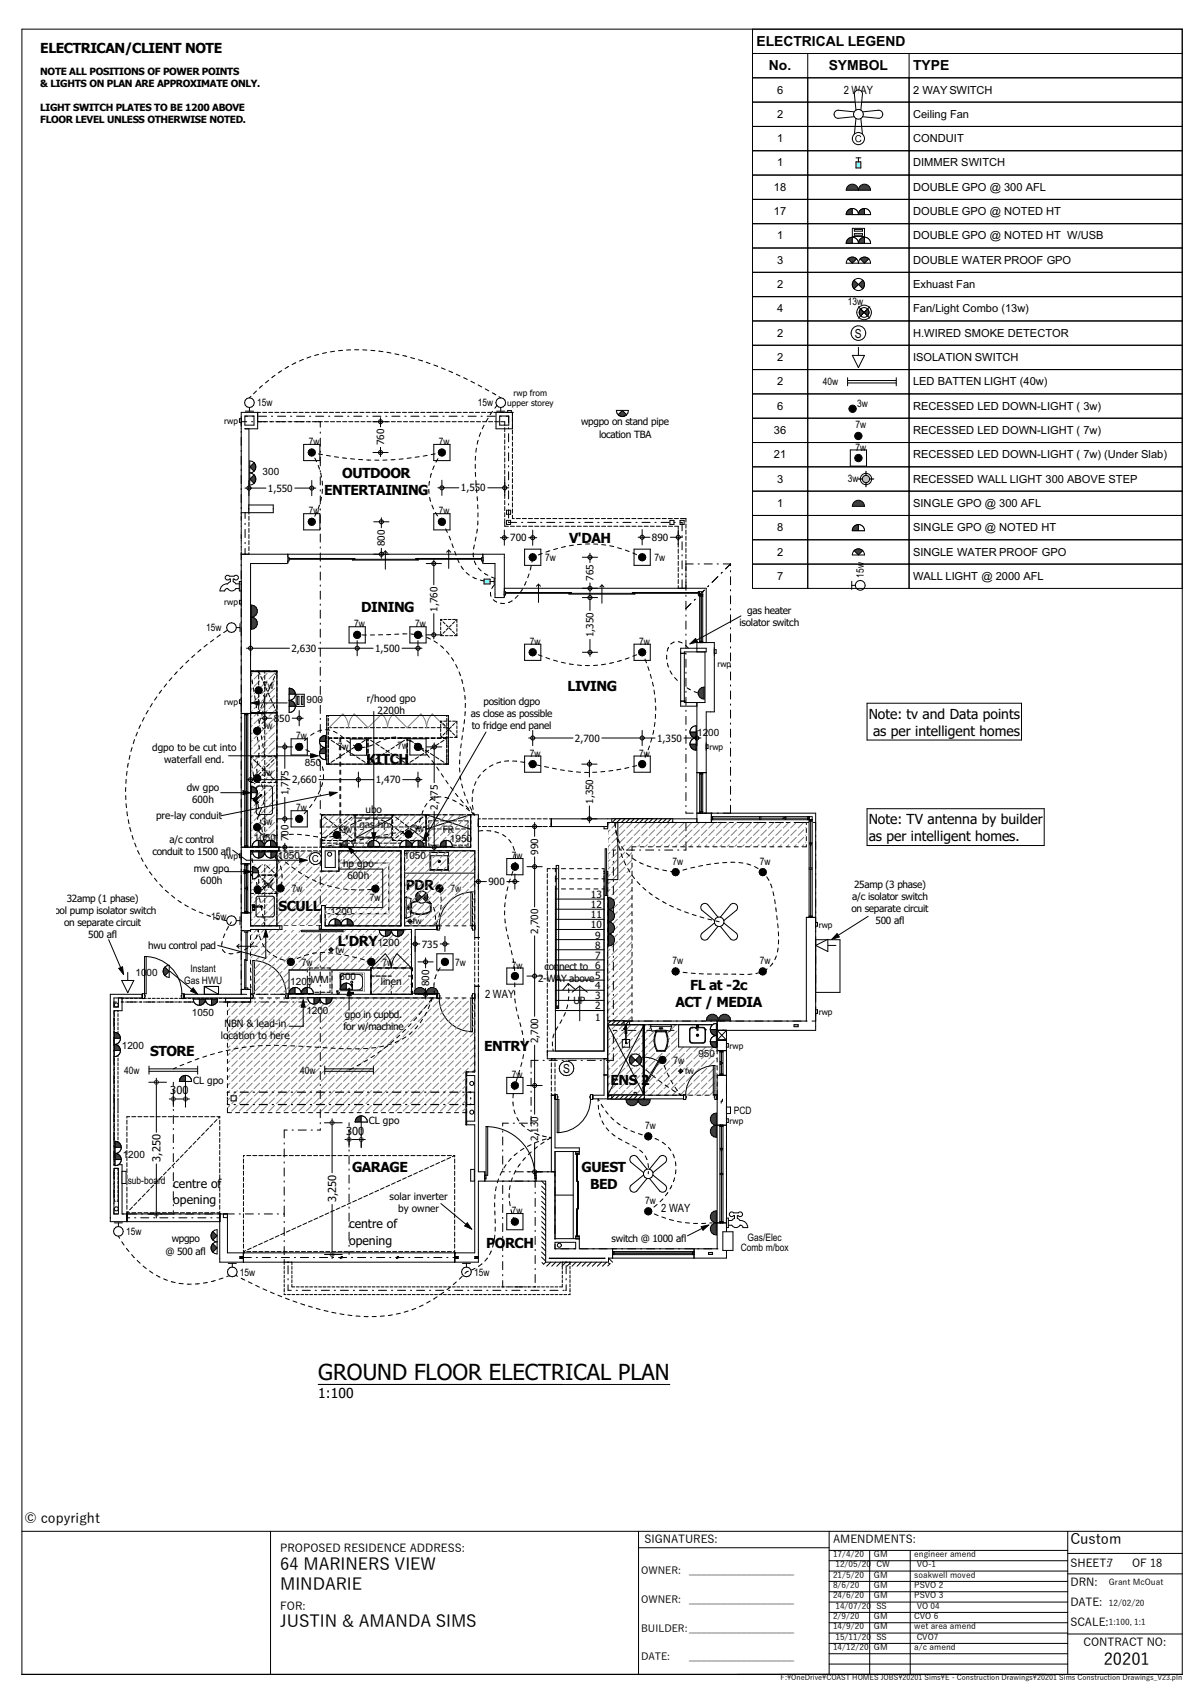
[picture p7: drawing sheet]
<svg xmlns="http://www.w3.org/2000/svg" width="297mm" height="420mm" viewBox="0 0 297 420" stroke-linecap="round" stroke-linejoin="round" font-family="sans-serif">
<defs><g id="words">
<text font-size="5.5" x="78.5" y="340.5">GROUND FLOOR ELECTRICAL PLAN</text>
<g font-size="4.1">
<text x="69.1" y="387.5">64 MARINERS VIEW</text>
<text x="69.1" y="392.4">MINDARIE</text>
<text x="69.1" y="401.6">JUSTIN &amp; AMANDA SIMS</text>
<text x="272.3" y="411">20201</text>
</g>
<text font-size="3.6" x="264" y="381">Custom</text>
<g font-size="3.4">
<text x="186.6" y="11.3">ELECTRICAL LEGEND</text>
<text x="9.9" y="13.2">ELECTRICAN/CLIENT NOTE</text>
<text x="189.7" y="17.3">No.</text>
<text x="204.4" y="17.3">SYMBOL</text>
<text x="225.3" y="17.3">TYPE</text>
<text x="84.4" y="118">OUTDOOR</text>
<text x="80" y="122.2">ENTERTAINING</text>
<text x="140.4" y="134">V'DAH</text>
<text x="89.1" y="151.1">DINING</text>
<text x="140" y="170.5">LIVING</text>
<text x="214.3" y="177.4">Note: tv and Data points</text>
<text x="215.4" y="181.5">as per intelligent homes</text>
<text x="90.4" y="188.6">KITCH</text>
<text x="214.3" y="203.4">Note: TV antenna by builder</text>
<text x="214.3" y="207.5">as per intelligent homes.</text>
<text x="100.1" y="219.5">PDR</text>
<text x="68.7" y="224.9">SCULL</text>
<text x="83.3" y="233.3">L'DRY</text>
<text x="170.2" y="244.3">FL at -2c</text>
<text x="166.6" y="248.4">ACT / MEDIA</text>
<text x="37" y="260.7">STORE</text>
<text x="119.4" y="259.3">ENTRY</text>
<text x="150.6" y="267.9">ENS 2</text>
<text x="86.8" y="289.3">GARAGE</text>
<text x="143.5" y="289.2">GUEST</text>
<text x="145.6" y="293.4">BED</text>
<text x="119.9" y="308.1">PORCH</text>
<text x="78.5" y="345.1">1:100</text>
<text x="6" y="375.8">© copyright</text>
</g>
<g font-size="3.1">
<text x="210.9" y="83.3">S</text>
<text x="138.9" y="264.7">S</text>
</g>
<g font-size="3">
<text x="42.8" y="293.1">centre of</text>
<text x="42.8" y="297.2">opening</text>
<text x="86.1" y="303.1">centre of</text>
<text x="86.1" y="307.2">opening</text>
</g>
<g font-size="2.8">
<text x="208.2" y="23.2">2 WAY</text>
<text x="119.7" y="246.3">2 WAY</text>
<text x="163.1" y="299">2 WAY</text>
</g>
<g font-size="2.7">
<text x="191.7" y="23.1">6</text>
<text x="225.3" y="23.1">2 WAY SWITCH</text>
<text x="191.7" y="29.1">2</text>
<text x="225.3" y="29.1">Ceiling Fan</text>
<text x="191.7" y="35.1">1</text>
<text x="225.3" y="35.1">CONDUIT</text>
<text x="191.7" y="41.1">1</text>
<text x="225.3" y="41.1">DIMMER SWITCH</text>
<text x="190.9" y="47.1">18</text>
<text x="225.3" y="47.1">DOUBLE GPO @ 300 AFL</text>
<text x="190.9" y="53.1">17</text>
<text x="225.3" y="53.1">DOUBLE GPO @ NOTED HT</text>
<text x="191.7" y="59.1">1</text>
<text x="225.3" y="59.1">DOUBLE GPO @ NOTED HT W/USB</text>
<text x="191.7" y="65.1">3</text>
<text x="225.3" y="65.1">DOUBLE WATER PROOF GPO</text>
<text x="191.7" y="71.1">2</text>
<text x="225.3" y="71.1">Exhuast Fan</text>
<text x="191.7" y="77.1">4</text>
<text x="225.3" y="77.1">Fan/Light Combo (13w)</text>
<text x="191.7" y="83.1">2</text>
<text x="225.3" y="83.1">H.WIRED SMOKE DETECTOR</text>
<text x="191.7" y="89.1">2</text>
<text x="225.3" y="89.1">ISOLATION SWITCH</text>
<text x="191.7" y="95.1">2</text>
<text x="225.3" y="95.1">LED BATTEN LIGHT (40w)</text>
<text x="191.7" y="101.1">6</text>
<text x="225.3" y="101.1">RECESSED LED DOWN-LIGHT ( 3w)</text>
<text x="190.9" y="107.1">36</text>
<text x="225.3" y="107.1">RECESSED LED DOWN-LIGHT ( 7w)</text>
<text x="190.9" y="113.1">21</text>
<text x="225.3" y="113.1">RECESSED LED DOWN-LIGHT ( 7w) (Under Slab)</text>
<text x="191.7" y="119.1">3</text>
<text x="225.3" y="119.1">RECESSED WALL LIGHT 300 ABOVE STEP</text>
<text x="191.7" y="125.1">1</text>
<text x="225.3" y="125.1">SINGLE GPO @ 300 AFL</text>
<text x="191.7" y="131.1">8</text>
<text x="225.3" y="131.1">SINGLE GPO @ NOTED HT</text>
<text x="191.7" y="137.1">2</text>
<text x="225.3" y="137.1">SINGLE WATER PROOF GPO</text>
<text x="191.7" y="143.1">7</text>
<text x="225.3" y="143.1">WALL LIGHT @ 2000 AFL</text>
<text x="42" y="270">300</text>
<text x="85.4" y="280">300</text>
<text x="39.6" y="286.7" transform="rotate(-90 39.6 286.7)">3,250</text>
<text x="82.9" y="296.7" transform="rotate(-90 82.9 296.7)">3,250</text>
<text x="69.1" y="383">PROPOSED RESIDENCE ADDRESS:</text>
<text x="159" y="380.8">SIGNATURES:</text>
<text x="205.5" y="380.7">AMENDMENTS:</text>
<text x="264" y="386.8">SHEET:7</text>
<text x="279.2" y="386.8">OF 18</text>
<text x="264" y="391.3">DRN:</text>
<text x="69.1" y="397.2">FOR:</text>
<text x="264" y="401.2">SCALE:</text>
<text x="264" y="396.2">DATE:</text>
<text x="267.3" y="406.2">CONTRACT NO:</text>
</g>
<g font-size="2.5">
<text x="9.9" y="18.4">NOTE ALL POSITIONS OF POWER POINTS</text>
<text x="9.9" y="21.4">&amp; LIGHTS ON PLAN ARE APPROXIMATE ONLY.</text>
<text x="9.9" y="27.3">LIGHT SWITCH PLATES TO BE 1200 ABOVE</text>
<text x="9.9" y="30.3">FLOOR LEVEL UNLESS OTHERWISE NOTED.</text>
<text x="209.1" y="75.3">13w</text>
<text x="203" y="95.1">40w</text>
<text x="63.4" y="100.3">15w</text>
<text x="117.8" y="100.3">15w</text>
<text x="211.4" y="100.4">3w</text>
<text x="143.4" y="105">wpgpo on stand pipe</text>
<text x="147.8" y="108">location TBA</text>
<text x="211" y="105.7">7w</text>
<text x="76.2" y="109.8">7w</text>
<text x="94.8" y="109.9" transform="rotate(-90 94.8 109.9)">760</text>
<text x="108.3" y="109.8">7w</text>
<text x="211" y="111.2">7w</text>
<text x="64.8" y="117.3">300</text>
<text x="209.1" y="118.9">3w</text>
<text x="66.1" y="121.3">1,550</text>
<text x="113.7" y="121.3">1,550</text>
<text x="76.2" y="126.9">7w</text>
<text x="108.3" y="126.9">7w</text>
<text x="95" y="134.8" transform="rotate(-90 95 134.8)">800</text>
<text x="125.9" y="133.6">700</text>
<text x="160.8" y="133.5">890</text>
<text x="134.5" y="138.4">7w</text>
<text x="146.4" y="143.4" transform="rotate(-90 146.4 143.4)">765</text>
<text x="161.5" y="138.4">7w</text>
<text x="213.1" y="142.6" transform="rotate(-90 213.1 142.6)">15w</text>
<text x="50.9" y="155.8">15w</text>
<text x="87.4" y="154.8">7w</text>
<text x="102.4" y="154.8">7w</text>
<text x="107.9" y="150.9" transform="rotate(-90 107.9 150.9)">1,760</text>
<text x="182.4" y="154.5">isolator switch</text>
<text x="184.3" y="151.5">gas heater</text>
<text x="71.9" y="160.9">2,630</text>
<text x="92.5" y="160.9">1,500</text>
<text x="130.7" y="159.1">7w</text>
<text x="146.4" y="157.3" transform="rotate(-90 146.4 157.3)">1,350</text>
<text x="157.7" y="159.1">7w</text>
<text x="64.9" y="169.9">7w</text>
<text x="75.6" y="173.6">900</text>
<text x="90.5" y="173.3">r/hood gpo</text>
<text x="119.3" y="173.9">position dgpo</text>
<text x="64.6" y="179.9">3</text>
<text x="65.7" y="179.9">w</text>
<text x="67.5" y="178.1">850</text>
<text x="93.1" y="176.3">2200h</text>
<text x="116.2" y="176.9">as close as possible</text>
<text x="116.4" y="179.9">to fridge end panel</text>
<text x="37.5" y="185.3">dgpo to be cut into</text>
<text x="73.1" y="182.5">7w</text>
<text x="83.3" y="185">7w</text>
<text x="98.1" y="184.9">7w</text>
<text x="141.8" y="183">2,700</text>
<text x="162.1" y="183">1,350</text>
<text x="172" y="181.6">1200</text>
<text x="40.5" y="188.3">waterfall end.</text>
<text x="64.6" y="191.6">3</text>
<text x="65.7" y="191.6">w</text>
<text x="75.2" y="188.9">850</text>
<text x="130.7" y="186.7">7w</text>
<text x="157.7" y="186.7">7w</text>
<text x="46.1" y="195.1">dw gpo</text>
<text x="71.2" y="196.3" transform="rotate(-90 71.2 196.3)">1,775</text>
<text x="72" y="193.3">2,660</text>
<text x="92.7" y="193.3">1,470</text>
<text x="38.5" y="202.2">pre-lay conduit</text>
<text x="47.4" y="198.1">600h</text>
<text x="64.6" y="203.7">3</text>
<text x="65.7" y="203.7">w</text>
<text x="73.1" y="200.2">7w</text>
<text x="90.2" y="200.6">ubo</text>
<text x="108" y="199.8" transform="rotate(-90 108 199.8)">2,475</text>
<text x="146.3" y="198.4" transform="rotate(-90 146.3 198.4)">1,350</text>
<text x="41.8" y="208">a/c control</text>
<text x="62.6" y="207.4">1050</text>
<text x="71.2" y="207.6" transform="rotate(-90 71.2 207.6)">700</text>
<text x="84.2" y="205.6">3w</text>
<text x="88.6" y="204.2">gas</text>
<text x="93.2" y="204.2">hp</text>
<text x="101.9" y="205.4">3w</text>
<text x="109.2" y="205.5">FR</text>
<text x="111" y="207.8">1950</text>
<text x="37.6" y="211">conduit to 1500 afl</text>
<text x="47.8" y="215.1">mw gpo</text>
<text x="62.9" y="213.2">MW</text>
<text x="68.5" y="212">1050</text>
<text x="84.6" y="214">hp gpo</text>
<text x="99.6" y="212">1050</text>
<text x="126.3" y="212">7w</text>
<text x="132.8" y="210.9" transform="rotate(-90 132.8 210.9)">990</text>
<text x="165.9" y="213.4">7w</text>
<text x="187.4" y="213.4">7w</text>
<text x="49.5" y="218.1">600h</text>
<text x="64.7" y="219.1">3</text>
<text x="65.8" y="219.1">w</text>
<text x="71.9" y="220.1">7w</text>
<text x="85.7" y="216.9">600h</text>
<text x="111.2" y="220.1">7w</text>
<text x="120.5" y="218.4">900</text>
<text x="145.8" y="221.6">13</text>
<text x="210.7" y="219.2">25amp (3 phase)</text>
<text x="12.1" y="225.5">pool pump isolator switch</text>
<text x="16.5" y="222.6">32amp (1 phase)</text>
<text x="52.1" y="227.1">15w</text>
<text x="81.5" y="225.8">1200</text>
<text x="91.3" y="222.4">7w</text>
<text x="145.8" y="226.6">11</text>
<text x="145.8" y="224.1">12</text>
<text x="210" y="225.1">on separate circuit</text>
<text x="210.2" y="222.2">a/c isolator switch</text>
<text x="15.8" y="228.5">on separate circuit</text>
<text x="21.8" y="231.5">500 afl</text>
<text x="93.1" y="233.4">1200</text>
<text x="104.1" y="233.8">735</text>
<text x="132.8" y="230.4" transform="rotate(-90 132.8 230.4)">2,700</text>
<text x="145.8" y="229.1">10</text>
<text x="146.8" y="231.6">9</text>
<text x="216" y="228.1">500 afl</text>
<text x="36.6" y="234.2">hwu control pad</text>
<text x="47" y="239.8">Instant</text>
<text x="74.5" y="238.3">7w</text>
<text x="94.3" y="238.3">7w</text>
<text x="112.3" y="238.3">7w</text>
<text x="126.3" y="239">7w</text>
<text x="134.3" y="239.3">connect to 6</text>
<text x="146.8" y="236.6">7</text>
<text x="146.8" y="234.1">8</text>
<text x="165.9" y="237.9">7w</text>
<text x="187.4" y="237.9">7w</text>
<text x="33.4" y="240.7">1000</text>
<text x="45.4" y="242.7">Gas HWU</text>
<text x="71.6" y="243">1200WM</text>
<text x="83.8" y="241.9">600</text>
<text x="93.9" y="243.1">linen</text>
<text x="105.9" y="243.4" transform="rotate(-90 105.9 243.4)">800</text>
<text x="132.7" y="242.3">2-WAY above</text>
<text x="146.8" y="244.1">4</text>
<text x="146.8" y="241.6">5</text>
<text x="47.3" y="250.6">1050</text>
<text x="75.6" y="250.3">1200</text>
<text x="85.1" y="251.1">gpo in cupbd.</text>
<text x="141.4" y="247.9">UP</text>
<text x="146.8" y="249.1">2</text>
<text x="146.8" y="246.6">3</text>
<text x="146.8" y="251.8">1</text>
<text x="54.5" y="256.3">location to here</text>
<text x="55.3" y="253.3">NBN &amp; lead-in</text>
<text x="84.7" y="254.1">for w/machine</text>
<text x="132.8" y="257.4" transform="rotate(-90 132.8 257.4)">2,700</text>
<text x="30.1" y="258.8">1200</text>
<text x="166.2" y="262.5">7w</text>
<text x="172.3" y="260.8">950</text>
<text x="30.7" y="265">40w</text>
<text x="47.6" y="267.4">CL gpo</text>
<text x="74" y="265">40w</text>
<text x="126.3" y="266">7w</text>
<text x="181" y="275">PCD</text>
<text x="91" y="277.4">CL gpo</text>
<text x="132.8" y="281.6" transform="rotate(-90 132.8 281.6)">2,130</text>
<text x="159.2" y="278.6">7w</text>
<text x="30.3" y="285.7">1200</text>
<text x="31.5" y="292.2">sub-board</text>
<text x="96.1" y="296.1">solar inverter</text>
<text x="98.2" y="299">by owner</text>
<text x="126.3" y="299.6">7w</text>
<text x="159.2" y="297.1">7w</text>
<text x="31.1" y="304.8">15w</text>
<text x="40.8" y="309.6">@ 500 afl</text>
<text x="42.4" y="306.6">wpgpo</text>
<text x="150.9" y="306.5">switch @ 1000 afl</text>
<text x="182.8" y="308.8">Comb m/box</text>
<text x="184.4" y="306.2">Gas/Elec</text>
<text x="59.2" y="314.8">15w</text>
<text x="116.9" y="314.8">15w</text>
<text x="158.2" y="388.3">OWNER:</text>
<text x="170" y="388.3">_____________________</text>
<text x="158.2" y="395.6">OWNER:</text>
<text x="170" y="395.6">_____________________</text>
<text x="158.2" y="402.6">BUILDER:_____________________</text>
<text x="158.2" y="409.7">DATE:</text>
<text x="170" y="409.7">_____________________</text>
</g>
<g font-size="2.1">
<text x="125.1" y="100.2">upper storey</text>
<text x="126.7" y="97.7">rwp from</text>
<text x="55.3" y="104.6">rwp</text>
<text x="55.3" y="149.4">rwp</text>
<text x="177" y="164.6">rwp</text>
<text x="55.3" y="174">rwp</text>
<text x="175" y="185.1">rwp</text>
<text x="55.3" y="212">rwp</text>
<text x="101.8" y="228">fw</text>
<text x="202" y="228.9">rwp</text>
<text x="82.8" y="235.1">fw</text>
<text x="202" y="250.4">rwp</text>
<text x="180" y="258.8">rwp</text>
<text x="169" y="265.1">fw</text>
<text x="180" y="277.4">rwp</text>
<text x="205.5" y="384.2">17/4/20</text>
<text x="205.5" y="389.3">21/5/20</text>
<text x="206.1" y="386.7">12/05/20</text>
<text x="215.6" y="384.2">GM</text>
<text x="215.6" y="389.3">GM</text>
<text x="216.2" y="386.7">CW</text>
<text x="225.5" y="384.2">engineer amend</text>
<text x="225.5" y="389.3">soakwell moved</text>
<text x="226.1" y="386.7">VO-1</text>
<text x="205.5" y="391.8">8/6/20</text>
<text x="205.5" y="394.4">24/6/20</text>
<text x="215.6" y="391.8">GM</text>
<text x="215.6" y="394.4">GM</text>
<text x="225.5" y="391.8">PSVO 2</text>
<text x="225.5" y="394.4">PSVO 3</text>
<text x="273.5" y="391.2">Grant McOuat</text>
<text x="205.5" y="399.5">2/9/20</text>
<text x="206.1" y="396.9">14/07/20</text>
<text x="215.6" y="399.5">GM</text>
<text x="216.2" y="396.9">SS</text>
<text x="225.5" y="399.5">CVO 6</text>
<text x="226.1" y="396.9">VO 04</text>
<text x="273.5" y="396.3">12/02/20</text>
<text x="273.5" y="401">1:100, 1:1</text>
<text x="205.5" y="402">14/9/20</text>
<text x="205.5" y="407.1">14/12/20</text>
<text x="206.1" y="404.6">15/11/20</text>
<text x="215.6" y="402">GM</text>
<text x="215.6" y="407.1">GM</text>
<text x="216.2" y="404.6">SS</text>
<text x="225.5" y="402">wet area amend</text>
<text x="225.5" y="407.1">a/c amend</text>
<text x="226.1" y="404.6">CVO7</text>
</g>
<text font-size="1.8" x="192.6" y="414.5">F:\OneDrive\COAST HOMES JOBS\20201 Sims\E - Construction Drawings\20201 Sims Construction Drawings_V23.pln</text>
</g></defs>
<g fill="none" stroke="#000" stroke-width=".25">
<path d="M5.4 7.2h286.2v406h-286.2zM185.6 13.2h106M185.6 7.2v138h13.7v-132M185.6 19.2h38.7M224.3 13.2v12h-38.7M185.6 31.2h13.7M185.6 37.2h13.7M185.6 43.2h13.7M185.6 49.2h13.7M185.6 55.2h13.7M185.6 61.2h13.7M185.6 67.2h13.7"/>
<path d="M185.6 73.2h13.7M185.6 79.2h13.7M185.6 85.2h13.7M185.6 91.2h13.7M185.6 97.2h13.7M185.6 103.2h13.7M185.6 109.2h13.7M185.6 115.2h13.7M185.6 121.2h13.7M185.6 127.2h13.7M185.6 133.2h13.7M185.6 139.2h13.7"/>
<path d="M5.4 377.9h286.2M66.7 377.9v35.3M157.5 377.9v35.3M204.5 377.9v35.3M263.4 377.9v35.3M157.5 381.9h47M204.5 397.9h58.9M204.5 395.3h58.9M204.5 392.8h58.9M204.5 390.2h58.9M204.5 387.7h58.9M204.5 385.1h58.9"/>
<path d="M204.5 382.6h58.9M214.5 382.6v30.6M224.5 382.6v30.6M263.4 383.3h28.2M263.4 388.4h28.2M204.5 408.1h58.9M204.5 405.5h58.9M204.5 403h58.9M204.5 400.4h58.9M204.5 410.6h58.9M263.4 403.2h28.2"/>
</g>
<g fill="#fff">
<path d="M211.8 22.2l.5 .1 .3 .4 .2 .5-.4 4-.6 1z" fill-rule="evenodd"/>
<path d="M210.9 22.7l.4-.4 .5-.1v6l-.6-1-.4-4z" fill-rule="evenodd"/>
<path d="M205.9 27.7l.4-.4 .5-.1 3.9 .4 1.1 .6h-6z" fill-rule="evenodd"/>
<path d="M205.8 28.2h6l-1.1 .6-3.9 .4-.5-.1-.4-.4z" fill-rule="evenodd"/>
<path d="M211.8 28.2v6l-.5-.1-.4-.4-.1-.5 .4-4z" fill-rule="evenodd"/>
<path d="M211.8 28.2l.6 1 .4 4-.2 .5-.3 .4-.5 .1z" fill-rule="evenodd"/>
<path d="M211.8 28.2h6l-.2 .5-.3 .4-.5 .1-4-.4z" fill-rule="evenodd"/>
<path d="M211.8 28.2l1-.6 4-.4 .5 .1 .3 .4 .2 .5z" fill-rule="evenodd"/>
<circle cx="211.8" cy="28.2" r="1.2"/>
</g>
<g fill="none" stroke="#000" stroke-width=".25">
<path d="M199.3 25.2h25v6h-25zM210.7 27.6l-3.9-.4a1 1 0 0 0-1 1 1 1 0 0 0 1 1l3.9-.4M211.2 27.2l-.4-4a1 1 0 0 1 1-1 1 1 0 0 1 1 1l-.4 4M211.2 29.2l-.4 4a1 1 0 0 0 1 1 1 1 0 0 0 1-1l-.4-4M212.8 27.6l4-.4a1 1 0 0 1 1 1 1 1 0 0 1-1 1l-4-.4"/>
<circle cx="211.8" cy="28.2" r="1.2"/>
</g>
<circle cx="211.8" cy="34.2" r="1.5" fill="#fff"/>
<g fill="none" stroke="#000" stroke-width=".25">
<path d="M199.3 31.2h25v6h-25zM212.3 34.8h.1"/>
<circle cx="211.8" cy="34.2" r="1.5"/>
</g>
<path d="M211.2 33.5l.8-.1 .4 .3-.2 .2a.6 .6 0 0 0-.9-.2 .6 .6 0 0 0 0 .9l.3 .3a.5 .5 0 0 0 .7-.4h.2a.84 .84 0 0 1-1.3 .4 .84 .84 0 0 1 0-1.4z" fill-rule="evenodd" fill="#000"/>
<path d="M211.2 40h1.2v1.5h-1.2z" fill-rule="evenodd" fill="#7fffff"/>
<path d="M199.3 37.2h25v6h-25zM211.2 40h1.2v1.5h-1.2zM211.2 39h1.2M211.8 39v1" fill="none" stroke="#000" stroke-width=".25"/>
<path d="M209.3 45.8a1.5 1.5 0 0 1 1.6-.2 1.5 1.5 0 0 1 .9 1.4h-3l.1-.7z" fill-rule="evenodd" fill="#3f3f3f"/>
<path d="M209.4 45.7a1.5 1.5 0 0 1 1.5-.1 1.5 1.5 0 0 1 .9 1.4h-3v-.5z" fill="none" stroke="#000" stroke-width=".25"/>
<path d="M212.3 45.8a1.5 1.5 0 0 1 1.6-.2 1.5 1.5 0 0 1 .9 1.4h-3l.1-.7z" fill-rule="evenodd" fill="#3f3f3f"/>
<path d="M199.3 43.2h25v6h-25zM212.4 45.7a1.5 1.5 0 0 1 1.5-.1 1.5 1.5 0 0 1 .9 1.4h-3v-.5z" fill="none" stroke="#000" stroke-width=".25"/>
<path d="M209.3 51.8a1.5 1.5 0 0 1 1.6-.2 1.5 1.5 0 0 1 .9 1.4h-3l.1-.7z" fill-rule="evenodd" fill="#fff"/>
<path d="M209.4 51.7a1.5 1.5 0 0 1 1.5-.1 1.5 1.5 0 0 1 .9 1.4h-3v-.5z" fill="none" stroke="#000" stroke-width=".25"/>
<path d="M209.2 51.9l1.1-.4v1.5h-1.5z" fill-rule="evenodd" fill="#3f3f3f"/>
<path d="M209.4 51.7l.9-.2v1.5h-1.5v-.5z" fill="none" stroke="#000" stroke-width=".25"/>
<path d="M210.3 51.5a1.5 1.5 0 0 1 1.5 1.5h-1.5z" fill-rule="evenodd" fill="#fff"/>
<path d="M210.3 51.5a1.5 1.5 0 0 1 1.5 1.5h-1.5z" fill="none" stroke="#000" stroke-width=".25"/>
<path d="M212.3 51.8a1.5 1.5 0 0 1 1.6-.2 1.5 1.5 0 0 1 .9 1.4h-3l.1-.7z" fill-rule="evenodd" fill="#fff"/>
<path d="M212.4 51.7a1.5 1.5 0 0 1 1.5-.1 1.5 1.5 0 0 1 .9 1.4h-3v-.5z" fill="none" stroke="#000" stroke-width=".25"/>
<path d="M212.2 51.9l1.1-.4v1.5h-1.5z" fill-rule="evenodd" fill="#3f3f3f"/>
<path d="M212.4 51.7l.9-.2v1.5h-1.5v-.5z" fill="none" stroke="#000" stroke-width=".25"/>
<path d="M213.3 51.5a1.5 1.5 0 0 1 1.5 1.5h-1.5z" fill-rule="evenodd" fill="#fff"/>
<path d="M199.3 49.2h25v6h-25zM213.3 51.5a1.5 1.5 0 0 1 1.5 1.5h-1.5z" fill="none" stroke="#000" stroke-width=".25"/>
<path d="M209.3 58.9a1.5 1.5 0 0 1 1.6-.2 1.5 1.5 0 0 1 .9 1.4h-3l.1-.7z" fill-rule="evenodd" fill="#fff"/>
<path d="M209.4 58.8a1.5 1.5 0 0 1 1.5-.1 1.5 1.5 0 0 1 .9 1.4h-3v-.5z" fill="none" stroke="#000" stroke-width=".25"/>
<path d="M209.2 59l1.1-.4v1.5h-1.5z" fill-rule="evenodd" fill="#3f3f3f"/>
<path d="M209.4 58.8l.9-.2v1.5h-1.5v-.5z" fill="none" stroke="#000" stroke-width=".25"/>
<path d="M210.3 58.6a1.5 1.5 0 0 1 1.5 1.5h-1.5z" fill-rule="evenodd" fill="#fff"/>
<path d="M210.3 58.6a1.5 1.5 0 0 1 1.5 1.5h-1.5z" fill="none" stroke="#000" stroke-width=".25"/>
<path d="M212.3 58.9a1.5 1.5 0 0 1 1.6-.2 1.5 1.5 0 0 1 .9 1.4h-3l.1-.7z" fill-rule="evenodd" fill="#fff"/>
<path d="M212.4 58.8a1.5 1.5 0 0 1 1.5-.1 1.5 1.5 0 0 1 .9 1.4h-3v-.5z" fill="none" stroke="#000" stroke-width=".25"/>
<path d="M212.2 59l1.1-.4v1.5h-1.5z" fill-rule="evenodd" fill="#3f3f3f"/>
<path d="M212.4 58.8l.9-.2v1.5h-1.5v-.5z" fill="none" stroke="#000" stroke-width=".25"/>
<path d="M213.3 58.6a1.5 1.5 0 0 1 1.5 1.5h-1.5z" fill-rule="evenodd" fill="#fff"/>
<path d="M213.3 58.6a1.5 1.5 0 0 1 1.5 1.5h-1.5z" fill="none" stroke="#000" stroke-width=".25"/>
<path d="M210.3 56.4h3v2h-3z" fill-rule="evenodd" fill="#fff"/>
<path d="M199.3 55.2h25v6h-25zM210.3 56.4h3v2h-3zM210.8 56.7h2v.4h-2zM210.8 57.7h2v.4h-2z" fill="none" stroke="#000" stroke-width=".25"/>
<path d="M209.3 63.8a1.5 1.5 0 0 1 1.6-.2 1.5 1.5 0 0 1 .9 1.4h-3l.1-.7z" fill-rule="evenodd" fill="#fff"/>
<path d="M209.4 63.7a1.5 1.5 0 0 1 1.5-.1 1.5 1.5 0 0 1 .9 1.4h-3v-.5z" fill="none" stroke="#000" stroke-width=".25"/>
<path d="M209.2 63.9a1.5 1.5 0 0 1 2.1 0l-1 1.1z" fill-rule="evenodd" fill="#3f3f3f"/>
<path d="M209.2 63.9a1.5 1.5 0 0 1 2.1 0l-1 1.1z" fill="none" stroke="#000" stroke-width=".25"/>
<path d="M212.3 63.8a1.5 1.5 0 0 1 1.6-.2 1.5 1.5 0 0 1 .9 1.4h-3l.1-.7z" fill-rule="evenodd" fill="#fff"/>
<path d="M212.4 63.7a1.5 1.5 0 0 1 1.5-.1 1.5 1.5 0 0 1 .9 1.4h-3v-.5z" fill="none" stroke="#000" stroke-width=".25"/>
<path d="M212.2 63.9a1.5 1.5 0 0 1 2.1 0l-1 1.1z" fill-rule="evenodd" fill="#3f3f3f"/>
<path d="M199.3 61.2h25v6h-25zM212.2 63.9a1.5 1.5 0 0 1 2.1 0l-1 1.1z" fill="none" stroke="#000" stroke-width=".25"/>
<circle cx="211.8" cy="70.2" r="1.5" fill="#fff"/>
<circle cx="211.8" cy="70.2" r="1.5" fill="none" stroke="#000" stroke-width=".25"/>
<path d="M210.7 69.1l1.1 1.1-1.1 1.1a1.5 1.5 0 0 1 0-2.2z" fill-rule="evenodd" fill="#3f3f3f"/>
<path d="M210.7 69.1l1.1 1.1-1.1 1.1a1.5 1.5 0 0 1 0-2.2z" fill="none" stroke="#000" stroke-width=".25"/>
<path d="M211.8 70.2l1-1.1a1.5 1.5 0 0 1 0 2.2z" fill-rule="evenodd" fill="#3f3f3f"/>
<path d="M199.3 67.2h25v6h-25zM211.8 70.2l1-1.1a1.5 1.5 0 0 1 0 2.2z" fill="none" stroke="#000" stroke-width=".25"/>
<circle cx="213.2" cy="77.1" r="1.8" fill="#fff"/>
<circle cx="213.2" cy="77.1" r="1.8" fill="none" stroke="#000" stroke-width=".25"/>
<circle cx="213.2" cy="77.1" r="1.2" fill="#fff"/>
<circle cx="213.2" cy="77.1" r="1.2" fill="none" stroke="#000" stroke-width=".25"/>
<path d="M212.3 76.3l.9 .8-.9 .8-.3-.5v-.6z" fill-rule="evenodd" fill="#3f3f3f"/>
<path d="M212.3 76.3l.9 .8-.9 .8-.3-.8z" fill="none" stroke="#000" stroke-width=".25"/>
<path d="M213.2 77.1l.8-.8 .3 .5v.6l-.3 .5z" fill-rule="evenodd" fill="#3f3f3f"/>
<path d="M199.3 73.2h25v6h-25zM211.7 75.7l2.9 2.8M214 76.3l.4 .8-.4 .8M214.6 75.7l-2.9 2.8" fill="none" stroke="#000" stroke-width=".25"/>
<circle cx="211.8" cy="82.2" r="1.8" fill="#fff"/>
<g fill="none" stroke="#000" stroke-width=".25">
<path d="M199.3 79.2h25v6h-25zM211.8 85.7v5"/>
<circle cx="211.8" cy="82.2" r="1.8"/>
</g>
<path d="M210.3 87.7h3l-1.5 3z" fill="#fff"/>
<g fill="none" stroke="#000" stroke-width=".25">
<path d="M199.3 85.2h25v30h-25zM199.3 91.2h25M199.3 97.2h25M209.1 94.5h12M209.1 93.9h12M209.1 93.2v2M210.3 87.7h3l-1.5 3zM221.1 93.2v2M199.3 103.2h25M199.3 109.2h25M209.8 111h4v4h-4z"/>
<circle cx="210.3" cy="100.9" r=".9"/>
<circle cx="211.7" cy="107.6" r=".9"/>
<circle cx="211.8" cy="113" r=".9"/>
</g>
<g fill="#000">
<circle cx="210.3" cy="100.9" r=".9"/>
<circle cx="211.7" cy="107.6" r=".9"/>
<circle cx="211.8" cy="113" r=".9"/>
</g>
<circle cx="213.6" cy="118.2" r=".9" fill="#c07fff"/>
<g fill="none" stroke="#000" stroke-width=".25">
<path d="M199.3 115.2h25v6h-25z"/>
<circle cx="213.6" cy="118.2" r=".9"/>
<circle cx="213.6" cy="118.2" r="1.4"/>
</g>
<path d="M211.7 118.2h1M213.6 116.3v1M213.6 119.1v1M214.5 118.2h1" fill="none" stroke="#000" stroke-width=".3"/>
<path d="M210.8 123.8a1.5 1.5 0 0 1 1.6-.2 1.5 1.5 0 0 1 .9 1.4h-3l.1-.7z" fill-rule="evenodd" fill="#3f3f3f"/>
<path d="M199.3 121.2h25v6h-25zM210.9 123.7a1.5 1.5 0 0 1 1.5-.1 1.5 1.5 0 0 1 .9 1.4h-3v-.5z" fill="none" stroke="#000" stroke-width=".25"/>
<path d="M210.8 129.8a1.5 1.5 0 0 1 1.6-.2 1.5 1.5 0 0 1 .9 1.4h-3l.1-.7z" fill-rule="evenodd" fill="#fff"/>
<path d="M210.9 129.7a1.5 1.5 0 0 1 1.5-.1 1.5 1.5 0 0 1 .9 1.4h-3v-.5z" fill="none" stroke="#000" stroke-width=".25"/>
<path d="M210.7 129.9l1.1-.4v1.5h-1.5z" fill-rule="evenodd" fill="#3f3f3f"/>
<path d="M210.9 129.7l.9-.2v1.5h-1.5v-.5z" fill="none" stroke="#000" stroke-width=".25"/>
<path d="M211.8 129.5a1.5 1.5 0 0 1 1.5 1.5h-1.5z" fill-rule="evenodd" fill="#fff"/>
<path d="M199.3 127.2h25v6h-25zM211.8 129.5a1.5 1.5 0 0 1 1.5 1.5h-1.5z" fill="none" stroke="#000" stroke-width=".25"/>
<path d="M210.8 135.8a1.5 1.5 0 0 1 1.6-.2 1.5 1.5 0 0 1 .9 1.4h-3l.1-.7z" fill-rule="evenodd" fill="#fff"/>
<path d="M210.9 135.7a1.5 1.5 0 0 1 1.5-.1 1.5 1.5 0 0 1 .9 1.4h-3v-.5z" fill="none" stroke="#000" stroke-width=".25"/>
<path d="M210.7 135.9a1.5 1.5 0 0 1 2.1 0l-1 1.1z" fill-rule="evenodd" fill="#3f3f3f"/>
<path d="M199.3 133.2h25v6h-25zM210.7 135.9a1.5 1.5 0 0 1 2.1 0l-1 1.1z" fill="none" stroke="#000" stroke-width=".25"/>
<circle cx="212.2" cy="144.4" r="1.2" fill="#fff"/>
<g fill="none" stroke="#000" stroke-width=".25">
<path d="M291.6 13.2v132h-92.3v-6h92.3M291.6 19.2h-67.3v126M224.3 25.2h67.3M224.3 31.2h67.3M224.3 37.2h67.3M224.3 43.2h67.3M224.3 49.2h67.3M224.3 55.2h67.3M224.3 61.2h67.3M224.3 67.2h67.3M224.3 73.2h67.3M224.3 79.2h67.3"/>
<path d="M224.3 85.2h67.3M224.3 91.2h67.3M224.3 97.2h67.3M224.3 103.2h67.3M224.3 109.2h67.3M224.3 115.2h67.3M224.3 121.2h67.3M224.3 127.2h67.3M224.3 133.2h67.3M210.1 144.4h.9M210.1 143.4v2"/>
<circle cx="212.2" cy="144.4" r="1.2"/>
</g>
<!-- layer: D2  WALLS-(internal) -->
<path d="M149.9 270.3h8.1v.9h-8.1z" fill-rule="evenodd" fill="#fff"/>
<path d="M149.9 270.3h8.1v.9h-8.1zM150.5 270.3l-.6 .5M151.6 270.3l-.9 .9M152.7 270.3l-.9 .9M153.9 270.3l-.9 .9M155 270.3l-.9 .9M156.1 270.3l-.9 .9M157.3 270.3l-.9 .9M158 270.6l-.5 .6" fill="none" stroke="#000" stroke-width=".25"/>
<path d="M152.9 202.1h8.1v.9h-8.1z" fill-rule="evenodd" fill="#fff"/>
<path d="M152.9 202.1h8.1v.9h-8.1zM153 202.1l-.1 .1M154.2 202.1l-.9 .9M155.3 202.1l-.9 .9M156.4 202.1l-.9 .9M157.6 202.1l-.9 .9M158.7 202.1l-.9 .9M159.8 202.1l-.9 .9M161 202.1l-.9 .9" fill="none" stroke="#000" stroke-width=".25"/>
<path d="M151.3 252h4v.9h-4z" fill-rule="evenodd" fill="#fff"/>
<path d="M151.3 252h4v.9h-4zM151.8 252l-.5 .5M152.9 252l-.9 .9M154.1 252l-.9 .9M155.2 252l-.9 .9" fill="none" stroke="#000" stroke-width=".25"/>
<path d="M149.9 270.3h8.1v.9h-8.1z" fill-rule="evenodd" fill="#fff"/>
<path d="M149.9 270.3h8.1v.9h-8.1zM150.5 270.3l-.6 .5M151.6 270.3l-.9 .9M152.7 270.3l-.9 .9M153.9 270.3l-.9 .9M155 270.3l-.9 .9M156.1 270.3l-.9 .9M157.3 270.3l-.9 .9M158 270.7l-.5 .5" fill="none" stroke="#000" stroke-width=".25"/>
<path d="M149.9 252h4v.9h-4z" fill-rule="evenodd" fill="#fff"/>
<path d="M149.9 252h4v.9h-4zM150.7 252l-.8 .7M151.8 252l-.9 .9M152.9 252l-.9 .9M153.9 252.1l-.7 .8" fill="none" stroke="#000" stroke-width=".25"/>
<path d="M152.9 202.1h8.1v.9h-8.1z" fill-rule="evenodd" fill="#fff"/>
<path d="M152.9 202.1h8.1v.9h-8.1zM153 202.1l-.1 .1M154.2 202.1l-.9 .9M155.3 202.1l-.9 .9M156.4 202.1l-.9 .9M157.6 202.1l-.9 .9M158.7 202.1l-.9 .9M159.8 202.1l-.9 .9M161 202.1l-.9 .9" fill="none" stroke="#000" stroke-width=".25"/>
<!-- layer: D1  WALLS-(external) -->
<g fill="none" stroke="#000" stroke-width=".25">
<path d="M62.4 237a8.2 8.2 0 0 1 8.2 8.2M62.4 237v8.6h.1v.4h-.1v.4h-.6v-1.2h.6M62.4 237h.4v8.2h-.4M70.6 245.2h.5v1.2h-.5v-.4h-.2zM71.1 245.4h30.4M71.1 246.3h36.7M102.4 245.4h5.4M107.8 245.2h.6v.4h.1l-.1 .8h-.6zM108.4 246.4a8.2 8.2 0 0 0 8.2 8.2M116.6 246.4h.5v-1.2h-.5v.4h-.2v.4h.2v8.6M116.6 246.4h-.4v8.2h.4M117.1 289.2v20"/>
<path d="M118 291.5v17.7"/>
</g>
<g fill="#fff">
<path d="M59.5 213.2h2.3v12.1h-2.3z" fill-rule="evenodd"/>
<path d="M59.5 176.1h2.3v33h-2.3z" fill-rule="evenodd"/>
<path d="M59.5 229.7h2.3v14.5h-2.3z" fill-rule="evenodd"/>
</g>
<g fill="none" stroke="#000" stroke-width=".25">
<path d="M60.4 136.8h-.9v108.6M61.8 139.1v26.5M59.5 176.1h2.3v33h-2.3M60.4 176.1v33M60.4 176.4h.7M60.7 176.4v32.4M61.1 176.1v33M61.8 165.7v10.2M59.5 213.2h2.3M60.4 213.2v12.1M60.4 213.5h.7M60.4 208.8h.7"/>
<path d="M60.4 219.2l.7-.4v.8zM60.7 213.5v11.5M61.1 213.2v12.1M61.8 210v18.5M59.5 225.3h2.3M60.4 225h.7M61.8 229.4v.3h-2.3M59.5 244.2h2.3v1.2M60.4 246.3h1.4"/>
</g>
<path d="M60.4 243.8h.7v.4h-.7z" fill-rule="evenodd" fill="#fff"/>
<path d="M60.4 243.8h.7v.4h-.7z" fill="none" stroke="#000" stroke-width=".25"/>
<path d="M60.4 229.7h.7v.3h-.7z" fill-rule="evenodd" fill="#fff"/>
<path d="M58.5 233.5h5M58.5 233.5l.5 .5M59 233l-.5 .5M60.4 229.7h.7v.3h-.7zM60.7 230v13.8h-.3v-7h.3M61 230v7h-.3M118 289.2h1.6v2.3h-1.6M136.9 290.1v-.9h-4.7v2.3h2.4" fill="none" stroke="#000" stroke-width=".25"/>
<path d="M119.6 290h12.6v.9h-12.6z" fill-rule="evenodd" fill="#fff"/>
<path d="M119.6 290.9h12.6M119.6 290h12.6" fill="none" stroke="#fff" stroke-width=".25"/>
<path d="M119.9 278a12 12 0 0 1 12 12M119.9 278v12.9h-.3M119.9 278h.4v12h-.7M119.6 289.2v2.3h12.6v-2.3M131.9 290v.9h.3M131.9 290h.3M134.6 291.5v19M136.9 290.1v15.6M136.9 306.6v1.6" fill="none" stroke="#000" stroke-width=".25"/>
<path d="M151.1 308.2h20.1v2.3h-20.1z" fill-rule="evenodd" fill="#fff"/>
<path d="M135.5 310.5h13.7M136.9 308.2h5.1M142.9 308.2h34M151.1 308.2v2.3M151.1 309.6h20.1M151.1 308.8h20.1M151.4 309.2h19.5M151.4 308.8v.8M170.9 308.8v.8M171.2 308.2v2.3M179.2 309.6v.9h-29.1" fill="none" stroke="#000" stroke-width=".25"/>
<g fill="#fff">
<path d="M176.9 277.7h2.3v24.1h-2.3z" fill-rule="evenodd"/>
<path d="M176.9 259.3h2.3v6.1h-2.3z" fill-rule="evenodd"/>
<path d="M176.9 254.3h2.3v2.4h-2.3z" fill-rule="evenodd"/>
</g>
<g fill="none" stroke="#000" stroke-width=".25">
<path d="M176.9 256.7h2.3M177.6 259.3v6.1M177.6 259.6h.7M178 259.6v5.5M178.3 259.3v6.1M178.4 254.3h.1M178.4 256.7h.1M179.2 254.3v55.3M198.9 252h-22v7.3h2.3M201.2 253.4v.9h-24.3M176.9 277.7h2.3M177.6 277.7v24.1"/>
<path d="M177.6 278h.7M177.6 265.1h.7M177.7 261.9l.6 .4-.6 .4zM178 278v11.6M178.3 277.7v24.1M179.2 265.4h-2.3v42.8M177.6 289.9h.7M177.6 289.6h.7M177.7 283.4h.6l-.3 .7zM178 289.9v11.6M176.9 301.8h2.3M177.6 301.5h.7"/>
</g>
<path d="M201.2 200.7v25.7h-2.3v-23.4z" fill-rule="evenodd" fill="#fff"/>
<path d="M199.6 214.5h.7M199.6 214.2h.7M199.6 202.6h.7M199.7 208h.6l-.3 .8zM200 202.6v11.6M200 214.5v11.6M200.3 201.5v24.9M200.3 202.3h-.7v24.1M201.2 200.7v52.7M199.6 226.1h.7M201.2 226.4h-2.3v25.6" fill="none" stroke="#000" stroke-width=".25"/>
<path d="M175.5 200.7h25.7l-2.3 2.3h-23.4z" fill-rule="evenodd" fill="#fff"/>
<path d="M174.2 200.7h27M175.5 200.7v2.3h-3.6v-.9M175.5 201.5h24.8M175.8 201.5v.8M175.8 201.9h11.6M187.4 201.5v.8M187.7 201.9h11.6M187.7 201.5v.8M193.1 201.9l.8-.3v.6zM199.3 201.5v.8M199.6 201.5v.8h-24.1" fill="none" stroke="#000" stroke-width=".25"/>
<path d="M171.9 190.7h2.3v10h-2.3z" fill-rule="evenodd" fill="#fff"/>
<path d="M172.8 173.4h-.9v28.7M174.2 175.7v25h-2.3M171.9 190.7h2.3M172.6 190.7v10M172.6 191h.7M173 191v9.4M173.3 190.7v10M172.6 200.4h.7" fill="none" stroke="#000" stroke-width=".25"/>
<path d="M124.4 145.2h49.8l-2.3 2.3h-47.5z" fill-rule="evenodd" fill="#fff"/>
<path d="M174.2 145.2h-49.8v2.3h-2.3v-.9" fill="none" stroke="#000" stroke-width=".25"/>
<path d="M124.4 147.5h47.5" fill="none" stroke="#fff" stroke-width=".25"/>
<path d="M124.4 146h.3v.8h-.3z" fill-rule="evenodd" fill="#fff"/>
<path d="M124.4 146h.3v.8h-.3z" fill="none" stroke="#000" stroke-width=".25"/>
<path d="M172.3 146h.3v.8h-.3z" fill-rule="evenodd" fill="#fff"/>
<path d="M132.8 144.2v4.5M132.8 144.2l-.5 .5M132.8 144.2l.5 .5M140.4 146.4v.2h16.2v-.2M141 146.4v-.2h-16.3v.2h47.6M148.5 144.4v4.5M148.5 144.4l-.5 .5M148.5 144.4l.5 .5M172.3 146.2h-16.3v.2M172.6 146v.8h-.3v-.8h1.1M134.6 311.5h15.5M135.5 310.6h13.7" fill="none" stroke="#000" stroke-width=".25"/>
<path d="M71 136.8h48.1v2.3h-48.1z" fill-rule="evenodd" fill="#fff"/>
<path d="M60.4 136.8h64v.9M71 136.8v2.3h-9.2M119.1 136.8v2.3h3" fill="none" stroke="#000" stroke-width=".25"/>
<path d="M71 139.1h48.1" fill="none" stroke="#fff" stroke-width=".25"/>
<path d="M118.8 137.6h.3v.8h-.3z" fill-rule="evenodd" fill="#fff"/>
<path d="M118.8 137.6h.3v.8h-.3z" fill="none" stroke="#000" stroke-width=".25"/>
<path d="M71 137.6h.3v.8h-.3z" fill-rule="evenodd" fill="#fff"/>
<g fill="none" stroke="#000" stroke-width=".25">
<path d="M71 137.6h.3v.8h-.3zM71.3 138h47.5v-.2h-16.2v.2M71.3 137.8h16.2v.2M86.9 138v.2h16.3v-.2M95.1 136v4.5M95.1 136l.5 .5M95.1 136l-.5 .5M110.7 135.8v4.5M110.7 135.8l.5 .5M110.7 135.8l-.5 .5M122.1 139.1v7.5M124.4 137.7v7.5"/>
<path d="M117.1 245.2v.2M117.1 246.3v18.2M118 245.2v44M117.1 265.4v11.3M117.1 277.6v11.6M134.6 310.5v1M135.5 310.5v.1M149.2 310.5v.1M150.1 310.5v1"/>
</g>
<path d="M174.2 145.2v13.4h-2.3v-11.1z" fill-rule="evenodd" fill="#fff"/>
<path d="M172.6 158.3h.7M172.6 147.1h.7M173 147.1v11.2M173.3 146v12.6M173.3 146.8h-.7v11.8M174.2 145.2v13.4h-2.3v1.4" fill="none" stroke="#000" stroke-width=".25"/>
<!-- layer: L2  ELECTRICAL - GENERAL -->
<g fill="none" stroke="#000" stroke-width=".25">
<path d="M51.1 159l-.8 .6M52.7 157.8l-.8 .6M54.3 156.6l-.8 .6M56 155.6l-.8 .5M57.1 154.9l-.4 .2M34.7 178.9l-.4 .9M35.6 177.1l-.5 .9M36.5 175.3l-.5 .9M37.6 173.6l-.5 .9M38.7 172l-.6 .8M39.9 170.3l-.6 .8M41.1 168.8l-.6 .7"/>
<path d="M42.4 167.2l-.7 .8M43.7 165.8l-.6 .7M45.1 164.3l-.7 .7M46.6 162.9l-.8 .7M48 161.6l-.7 .6M49.6 160.3l-.8 .6M31 194.3v1M31 196.3v1M31.1 198.3l.1 1M31.1 192.3v1M31.3 190.3l-.1 1M31.6 188.4l-.1 .9"/>
<path d="M32.1 186.4l-.3 1M32.6 184.5l-.3 .9M33.2 182.6l-.3 .9M33.2 182.6h.1M33.9 180.7l-.4 .9M31.3 200.3l.1 1M31.4 201.3h.1M31.6 202.3l.2 1M32 204.2l.3 1M32.6 206.2l.3 .9M33.2 208l.4 1M34 209.9l.4 .9"/>
<path d="M34.8 211.7l.5 .9M35.8 213.4l.6 .9M36.9 215.1l.6 .8M38.1 216.7l.6 .8M39.4 218.2l.7 .8M40.8 219.7l.8 .6M42.3 221l.8 .6M43.9 222.2l.8 .6M45.6 223.3l.8 .5M47.3 224.2l.9 .5M49.2 225.1l.9 .3M51 225.8l1 .3"/>
<path d="M52.9 226.4l1 .3M54.8 227l1 .2M56.6 227.4l.5 .1"/>
</g>
<!-- layer: E1 CABINET-(benchtop) -->
<g fill="none" stroke="#000" stroke-width=".25">
<path d="M105.1 202.3v1M105.1 203.8v1M105.1 205.3v1M105.1 206.8v1M105.1 208.3v.8M105.1 204.6h.8M105.3 201.1h.1M105.4 204.5l-.1 .1M105.5 201.1l.1 .1M105.6 204.5h-.1M105.6 201.2l.3 .1M105.8 203.6v1"/>
<path d="M105.8 205.1v1M105.8 206.6v1M105.8 208.1v.5h.8M105.9 201.1h-.8v.7M105.9 204.3l-.3 .1M106 201.3h.1M106.1 204.3h-.1M106.1 201.3l.3 .1M106.4 201.1h1M106.4 204.6h1M106.4 204.2l-.3 .1M106.5 201.5h.1"/>
<path d="M106.5 204.1v.1M106.6 201.5l.3 .1M106.6 202.6h-.8v.5M106.9 204l-.3 .1M107 201.6h.1M107 204h.1M107.1 201.7l.3 .1M107.1 202.6h1M107.1 208.6h1M107.4 203.9l-.3 .1M107.4 201.8h.1M107.5 203.8l-.1 .1"/>
<path d="M107.6 201.8l.3 .1M107.9 201.1h1M107.9 204.6h1M107.9 203.7l-.3 .1M107.9 201.9l.1 .1M108 203.7h-.1M108 202l.3 .1M108.3 203.6l-.3 .1M108.4 202.1h.1M108.5 203.5h-.1M108.5 202.1l.3 .1M108.6 202.6h1"/>
<path d="M108.6 208.6h1M108.8 203.4l-.3 .1M108.9 202.3h.1M108.9 203.4h.1M109 202.3l.4 .1M109.3 203.2l-.3 .1M109.4 201.1h1M109.4 204.6h1M109.4 203.2h.1M109.5 202.4l.3 .1M109.8 203.1l-.3 .1M109.9 202.6h.1"/>
<path d="M109.9 203v.1M110 202.6l.3 .1M110.1 202.6h1M110.1 208.6h1M110.3 202.9l-.3 .1M110.3 202.7h.1M110.4 202.9h-.1M110.5 202.8l.3 .1M110.8 202.8l-.3 .1M110.8 202.9h.1M110.9 201.1h1M110.9 204.6h1"/>
<path d="M110.9 202.7h-.1M110.9 202.9l.3 .1M111.2 202.6l-.3 .1M111.3 203l.1 .1M111.4 202.6h-.1M111.4 203.1l.3 .1M111.6 202.6h1M111.6 208.6h1M111.7 202.4l-.3 .1M111.8 203.2h.1M111.8 202.4h.1M111.9 203.2l.3 .1"/>
<path d="M112.2 202.3l-.3 .1M112.3 203.4h.1M112.3 202.3h.1M112.4 201.1h1M112.4 204.6h1M112.4 203.4l.3 .1M112.7 202.1l-.3 .1M112.7 203.5h.1M112.8 202.1h-.1M112.9 203.6l.3 .1M113.1 202.6h1M113.1 208.6h1"/>
<path d="M113.2 202l-.3 .1M113.2 203.7h.1M113.3 201.9l-.1 .1M113.4 203.7l.3 .1M113.7 201.8l-.3 .1M113.7 203.8l.1 .1M113.8 201.8h-.1M113.8 203.9l.3 .1M113.9 201.1h1M113.9 204.6h1M114.1 201.7l-.3 .1M114.2 204h.1"/>
<path d="M114.3 201.6h-.1M114.3 204l.3 .1M114.6 202.6h.8v.5M114.6 201.5l-.3 .1M114.7 204.1v.1M114.7 201.5h.1M114.8 204.2l.3 .1M115.1 201.3l-.3 .1M115.2 204.3h.1M115.2 201.3h.1M115.3 204.3l.3 .1M115.4 201.1h.7v.7"/>
<path d="M115.4 204.6h.7M115.4 203.6v1M115.4 205.1v1M115.4 206.6v1M115.4 208.1v.5h-.8M115.6 201.2l-.3 .1M115.6 204.5h.1M115.7 201.1l-.1 .1M115.8 204.5l.1 .1M115.9 201.1h-.1M116.1 202.3v1M116.1 203.8v1"/>
<path d="M116.1 205.3v1M116.1 206.8v1M116.1 208.3v.8"/>
</g>
<!-- layer: D1  WALLS-(external) -->
<path d="M114.9 264.5h.2v13.1h-.2z" fill-rule="evenodd" fill="#fff"/>
<path d="M114.9 264.5h.2v13.1h-.2z" fill="none" stroke="#000" stroke-width=".25"/>
<path d="M195.9 252.9h1v.5h-1z" fill-rule="evenodd" fill="#c0c0c0"/>
<path d="M195.9 252.9h1v.5h-1z" fill="none" stroke="#000" stroke-width=".25"/>
<path d="M174.8 309.1h1v.5h-1z" fill-rule="evenodd" fill="#c0c0c0"/>
<path d="M28.2 271.4v3M29.1 271.4v3M59.2 310.1h.9v.5h-.9zM112.2 310.1h.9v.5h-.9zM117.1 310.1h.9v.5h-.9zM174.8 309.1h1v.5h-1z" fill="none" stroke="#000" stroke-width=".25"/>
<g fill="#000">
<path d="M59.2 310.1h.9v.5h-.9z" fill-rule="evenodd"/>
<path d="M112.2 310.1h.9v.5h-.9z" fill-rule="evenodd"/>
<path d="M117.1 310.1h.9v.5h-.9z" fill-rule="evenodd"/>
</g>
<!-- layer: E1 CABINET-(benchtop) -->
<g fill="none" stroke="#000" stroke-width=".25">
<path d="M61.8 167.8v1M61.8 169.8v1M61.8 171.8v1M61.8 173.8v1M61.8 175.8v1M61.8 177.8v1M61.8 179.8v1M62.6 165.6h-.8v1.2M63.6 165.6h1M65.6 165.6h1M67.6 165.6h.7v1.2M68.3 167.8v1"/>
<path d="M68.3 169.8v1M68.3 171.8v1M68.3 173.8v1M68.3 175.8v1M68.3 177.8v1M68.3 179.8v1M81 179.6h.9M82.4 179.6h1M83.9 179.6h1M85.4 179.6h1M86.9 179.6h1M88.4 179.6h1"/>
<path d="M89.9 179.6h1M91.4 179.6h1M92.9 179.6h1M94.4 179.6h1M95.9 179.6h1M97.4 179.6h1M98.9 179.6h1M100.4 179.6h1M101.9 179.6h1M103.4 179.6h1M104.9 179.6h1M106.4 179.6h1"/>
<path d="M107.9 179.6h1M109.4 179.6h.8M61.8 181.8v1M61.8 183.8v1M61.8 185.8v1M61.8 187.8v1M61.8 189.8v1M61.8 191.8v1M61.8 193.8v1M61.8 195.8v1M61.8 197.8v1M61.8 199.8v1"/>
<path d="M68.3 181.8v1M68.3 183.8v1M68.3 185.8v1M68.3 187.8v1M68.3 189.8v1M68.3 191.8v1M68.3 193.8v1M68.3 195.8v1M68.3 197.8v1M68.3 199.8v1M81 182.1h.9M82.4 182.1h1"/>
<path d="M83.9 182.1h1M85.4 182.1h1M86.9 182.1h1M88.4 182.1h1M89.9 182.1h1M91.4 182.1h1M92.9 182.1h1M94.4 182.1h1M95.9 182.1h1M97.4 182.1h1M98.9 182.1h1M100.4 182.1h1"/>
<path d="M101.9 182.1h1M103.4 182.1h1M104.9 182.1h1M106.4 182.1h1M107.9 182.1h1M109.4 182.1h.8M61.8 207.8v1.3h.8M61.8 201.8v1M61.8 203.8v1M61.8 205.8v1M61.8 211.7v1M61.8 213.7v1"/>
<path d="M61.8 215.7v1M61.8 217.7v1M61.8 219.7v1M63.1 210h-1.3v.7M63.6 209.1h1M64.1 210h1M65.6 209.1h1M66.1 210h1M68.1 210h1M68.3 207.8v1.3h-.7M68.3 201.8v1M68.3 203.8v1"/>
<path d="M68.3 205.8v1M70.1 210h1M72.1 210h1M74.1 210h1M76.1 210h1M78.1 210h1.2v1M79.3 208.5v.6h.9M79.3 202.6v1M79.3 204.6v1M79.3 206.6v1M79.3 212v1M79.3 214v1h.7"/>
<path d="M80.2 201.1h-.9v.5M81 215h1M81.2 209.1h1M81.2 201.1h1M83.2 209.1h1M83.2 201.1h1M83.6 212v1M83.6 214v1h-.6M84.8 210h-1.2v1M85.2 209.1h1M85.2 201.1h1M85.8 210h1"/>
<path d="M87.2 209.1h1M87.2 201.1h1M87.8 210h1M89.2 209.1h1M89.2 201.1h1M89.8 210h1M91.2 209.1h1M91.2 201.1h1M91.8 210h1M93.2 209.1h1M93.2 201.1h1M93.8 210h1"/>
<path d="M95.2 209.1h1M95.2 201.1h1M95.8 210h1M97.2 209.1h1M97.2 201.1h1M97.8 210h1.1v.7M98.9 211.7v1M98.9 213.7v1M98.9 215.7v1M98.9 217.7v1M98.9 219.7v1M99.2 209.1h1"/>
<path d="M99.2 201.1h1M101.2 209.1h1M101.2 201.1h1M103.2 209.1h1M103.2 201.1h1M105.2 209.1h1M105.2 201.1h1M107.2 209.1h1M107.2 201.1h1M109.2 209.1h1M109.2 201.1h1M111.2 209.1h1"/>
<path d="M111.2 201.1h1M113.2 209.1h1M113.2 201.1h1M115.2 201.1h.9v.5M116.1 202.6v1M116.1 204.6v1M116.1 206.6v1M116.1 208.5v.6h-.9M149.9 205v1M149.9 207v1M149.9 209v1M149.9 211v1"/>
<path d="M149.9 213v1M149.9 215v1M149.9 217v1M149.9 219v1M150.9 203h-1v1M151.9 203h1M153.9 203h1M155.9 203h1M155.9 211v1M155.9 213v1M155.9 215v1M155.9 217v1"/>
<path d="M155.9 219v1M156.9 209h-1v1M157.9 203h1M157.9 209h1M159.9 203h1M159.9 209h1M161.9 203h1M161.9 209h1M163.9 203h1M163.9 209h1M165.9 203h1M165.9 209h1"/>
<path d="M167.9 203h1M167.9 209h1M169.9 203h1M169.9 209h1M171.9 203h1M171.9 209h1M173.9 203h1M173.9 209h1M175.9 203h1M175.9 209h1M177.9 203h1M177.9 209h1"/>
<path d="M179.9 203h1M179.9 209h1M181.9 203h1M181.9 209h1M183.9 203h1M183.9 209h1M185.9 203h1M185.9 209h1M187.9 203h1M187.9 209h1M189.9 203h1M189.9 209h1"/>
<path d="M191.9 203h1M191.9 209h1M193.9 203h1M193.9 209h1M195.9 203h1M195.9 209h1M197.9 203h1v.5M198.9 204.5v1M198.9 206.5v1M198.9 208.4v.6h-1M61.8 221.7v1M61.8 223.7v1"/>
<path d="M61.8 225.7v1M61.8 227.7v.8h1.3M61.8 230.9v1M61.8 232.9v1M61.8 234.9v1M61.8 236.9v1M61.8 238.9v1M62.3 229.4h-.5v.5M63.2 229.4h1M64.1 228.5h1M65.2 229.4h1M66.1 228.5h1"/>
<path d="M67.2 229.4h1M68.1 228.5h1M69.2 229.4h1M70.1 228.5h1M71.2 229.4h1M72.1 228.5h1M73.2 229.4h1M74.1 228.5h1M75.2 229.4h1M76.1 228.5h1M77.2 229.4h1M79.2 229.4h1"/>
<path d="M79.3 224.5v-1h.9v1M79.3 225.5v1M79.3 227.5v1h-1.2M80.2 227.5v1h.9M80.2 225.5v1M81.2 229.4h1M82.1 228.5h1M83.2 229.4h1M84.1 228.5h1M85.2 229.4h1M86.1 228.5h1M87.2 229.4h1"/>
<path d="M88.1 228.5h1M89.2 229.4h1M90.1 228.5h1M91.2 229.4h1M92 238.9h-.5v.7M92.1 228.5h1M93 238.9h1M93.2 229.4h1M94.1 228.5h1M95 238.9h1M95.2 229.4h1M96.1 228.5h1"/>
<path d="M97 238.9h1M97.2 229.4h1M98.9 221.7v1M98.9 223.7v1M98.9 225.7v1M98.9 227.7v.8h-.8M99 238.9h1M99.2 229.4h1M101 229.4h.5v1.2M101.5 231.6v1M101.5 233.6v1M101.5 235.6v1"/>
<path d="M101.5 237.6v1.3h-.5M149.9 221v1M149.9 223v1M149.9 225v1M149.9 227v1M149.9 229v1M149.9 231v1M149.9 233v1M149.9 235v1M149.9 237v1M149.9 239v1M155.9 221v1"/>
<path d="M155.9 223v1M155.9 225v1M155.9 227v1M155.9 229v1M155.9 231v1M155.9 233v1M155.9 235v1M155.9 237v1M155.9 239v1M56.1 249.4v1M56.1 251.4v1M56.1 253.4v1"/>
<path d="M56.1 255.4v1M56.1 257.4v1M56.1 259.4v1M56.6 247.3h-.5v1.1M57.5 247.3h1M59.5 247.3h1M61.8 240.9v1M61.8 242.9v1M61.8 244.8v.6h.5M63 246.3h-1.2v1h-.5M63.2 245.4h1M64 246.3h1"/>
<path d="M65.2 245.4h1M66 246.3h1M67.2 245.4h1M68 246.3h1M69.2 245.4h1M70 246.3h1M71.2 245.4h1M72 246.3h1M73.2 245.4h1M74 246.3h1M75.2 245.4h1M76 246.3h1"/>
<path d="M77.2 245.4h1M78 246.3h1M79.2 245.4h1M80 246.3h1M81.2 245.4h1M82 246.3h1M83.2 245.4h1M84 246.3h1M85.2 245.4h1M86 246.3h1M87.2 245.4h1M88 246.3h1"/>
<path d="M89.2 245.4h1M90 246.3h1M91.5 240.6v1M91.5 242.6v1M91.5 244.6v.8h-.5M92 246.3h1M94 246.3h1M96 246.3h1M98 246.3h1M100 246.3h1M102 246.3h1M104 246.3h1"/>
<path d="M106 246.3h1M108 246.3h1M110 246.3h1M112 246.3h1M114 246.3h1M116 246.3h1.1v.6M117.1 247.9v1M117.1 249.9v1M117.1 251.9v1M117.1 253.9v1M117.1 255.9v1M117.1 257.9v1"/>
<path d="M117.1 259.9v1M149.9 251v1h.5M149.9 241v1M149.9 243v1M149.9 245v1M149.9 247v1M149.9 249v1M149.9 255.1v1M149.9 257.1v1M149.9 259.1v1M150.9 252.9h-1v1.2M151.4 252h1"/>
<path d="M151.9 252.9h1M153.4 252h1M153.9 252.9h1M155.9 241v1M155.9 243v1M155.9 245v1M155.9 247v1M155.9 249v1M155.9 251v1h-.5M155.9 252.9h1M157.9 252.9h1M159.9 252.9h1"/>
<path d="M161.9 252.9h1M163.9 252.9h1M165.9 252.9h1M167.9 252.9h1M169.9 252.9h1M171.9 252.9h1M173.9 252.9h1M175.9 252.9h1v1.2M176.9 255.1v1M176.9 257.1v1M176.9 259.1v1M56.1 273.4v1.2h1"/>
<path d="M56.1 261.4v1M56.1 263.4v1M56.1 265.4v1M56.1 267.4v1M56.1 269.4v1M56.1 271.4v1M58.1 274.6h1M60.1 274.6h1M62.1 274.6h1M64.1 274.6h1M66.1 274.6h1M68.1 274.6h1"/>
<path d="M70.1 274.6h1M72.1 274.6h1M74.1 274.6h1M76.1 274.6h1M78.1 274.6h1M80.1 274.6h1M82.1 274.6h1M84.1 274.6h1M86.1 274.6h1M88.1 274.6h1M90.1 274.6h1M92.1 274.6h1"/>
<path d="M94.1 274.6h1M96.1 274.6h1M98.1 274.6h1M100.1 274.6h1M102.1 274.6h1M104.1 274.6h1M106.1 274.6h1M108.1 274.6h1M110.1 274.6h1M112.1 274.6h1M115.1 274v.6h-1M115.1 266v1"/>
<path d="M115.1 268v1M115.1 270v1M115.1 272v1M115.6 264.5h-.5v.5M117.1 263.9v.6h-.5M117.1 261.9v1M149.9 261.1v1M149.9 263.1v1M149.9 265.1v1M149.9 267.1v1M149.9 269.1v1.2h1M151.9 270.3h1"/>
<path d="M153.9 270.3h1M155.9 270.3h1M157.9 270.3h1M159.9 270.3h1M161.9 270.3h1M163.9 270.3h1M165.9 270.3h1M167.9 270.3h1M169.9 270.3h1M171.9 270.3h1M173.9 270.3h1M176.9 269.1v1.2h-1"/>
<path d="M176.9 261.1v1M176.9 263.1v1M176.9 265.1v1M176.9 267.1v1"/>
</g>
<g fill="none" stroke="#808080" stroke-width=".25">
<path d="M62.2 177.2l-.4 .4M62.2 173.5l-.4 .4M62.2 169.8l-.4 .5M62.2 166.2l-.4 .4M62.2 179l-.4 .5M62.2 175.4l-.4 .4M62.2 171.7l-.4 .4M62.2 168l-.4 .4M62.8 165.6l-.1 .1M64.1 179l-1.4 1.4M64.1 175.4l-1.4 1.3M64.1 171.7l-1.4 1.4"/>
<path d="M64.1 168l-1.4 1.4M64.1 177.2l-1.4 1.4M64.1 173.5l-1.4 1.4M64.1 169.8l-1.4 1.4M64.1 166.2l-1.4 1.3M64.7 165.6l-.2 .1M65.9 177.2l-1.4 1.4M65.9 173.5l-1.4 1.4M65.9 169.8l-1.4 1.4M65.9 166.2l-1.4 1.3M65.9 179l-1.4 1.4M65.9 175.4l-1.4 1.3"/>
<path d="M65.9 171.7l-1.4 1.4M65.9 168l-1.4 1.4M66.5 165.6l-.1 .1M67.7 179l-1.3 1.4M67.7 175.4l-1.3 1.3M67.7 171.7l-1.3 1.4M67.7 168l-1.3 1.4M67.7 177.2l-1.3 1.4M67.7 173.5l-1.3 1.4M67.7 169.8l-1.3 1.4M67.7 166.2l-1.3 1.3M68.3 178.5l-.1 .1"/>
<path d="M68.3 174.8l-.1 .1M68.3 171.1l-.1 .1M68.3 167.4l-.1 .1M68.3 176.6l-.1 .1M68.3 173l-.1 .1M68.3 169.3l-.1 .1M68.3 165.6l-.1 .1M81.2 179.6l3.4-3.4 1 1.5 .4 1.9 .4-1.9 1-1.5 3.4 3.4 3.4-3.4 1 1.5 .4 1.9 .4-1.9 1-1.5 3.4 3.4 3.4-3.4 1.1 1.5 .3 1.9 .4-1.9 1-1.5 3.4 3.4M62.2 199.3l-.4 .4M62.2 195.6l-.4 .4M62.2 191.9l-.4 .4M62.2 188.2l-.4 .4"/>
<path d="M62.2 184.6l-.4 .4M62.2 180.9l-.4 .4M62.2 197.4l-.4 .4M62.2 193.7l-.4 .5M62.2 190.1l-.4 .4M62.2 186.4l-.4 .4M62.2 182.7l-.4 .4M64.1 197.4l-1.4 1.4M64.1 193.7l-1.4 1.4M64.1 190.1l-1.4 1.3M64.1 186.4l-1.4 1.4M64.1 182.7l-1.4 1.4"/>
<path d="M64.1 199.3l-1.4 1.3M64.1 195.6l-1.4 1.4M64.1 191.9l-1.4 1.4M64.1 188.2l-1.4 1.4M64.1 184.6l-1.4 1.3M64.1 180.9l-1.4 1.4M65.9 199.3l-1.4 1.3M65.9 195.6l-1.4 1.4M65.9 191.9l-1.4 1.4M65.9 188.2l-1.4 1.4M65.9 184.6l-1.4 1.3M65.9 180.9l-1.4 1.4"/>
<path d="M65.9 197.4l-1.4 1.4M65.9 193.7l-1.4 1.4M65.9 190.1l-1.4 1.3M65.9 186.4l-1.4 1.4M65.9 182.7l-1.4 1.4M67.7 197.4l-1.3 1.4M67.7 193.7l-1.3 1.4M67.7 190.1l-1.3 1.3M67.7 186.4l-1.3 1.4M67.7 182.7l-1.3 1.4M67.7 199.3l-1.3 1.3M67.7 195.6l-1.3 1.4"/>
<path d="M67.7 191.9l-1.3 1.4M67.7 188.2l-1.3 1.4M67.7 184.6l-1.3 1.3M67.7 180.9l-1.3 1.4M68.3 196.9l-.1 .1M68.3 193.2l-.1 .1M68.3 189.5l-.1 .1M68.3 185.8l-.1 .1M68.3 182.1l-.1 .2M68.3 198.7l-.1 .1M68.3 195l-.1 .1M68.3 191.3l-.1 .1"/>
<path d="M68.3 187.7l-.1 .1M68.3 184l-.1 .1M68.3 180.3l-.1 .1M62.2 219.5l-.4 .4M62.2 214l-.4 .4M62.2 210.3l-.4 .4M62.2 206.6l-.4 .4M62.2 202.9l-.4 .5M62.2 212.1l-.4 .5M62.2 208.5l-.4 .4M62.2 204.8l-.4 .4M62.2 201.1l-.4 .4"/>
<path d="M62.2 217.6l-.4 .5M62.2 215.8l-.4 .4M64.1 219.5l-1.4 1.4M64.1 217.6l-1.4 1.4M64.1 212.1l-1.4 1.4M64.1 208.5l-.6 .6M64.1 204.8l-1.4 1.4M64.1 201.1l-1.4 1.4M64.1 210.3l-1.4 1.4M64.1 206.6l-1.4 1.4M64.1 202.9l-1.4 1.4M64.1 215.8l-1.4 1.4"/>
<path d="M64.1 214l-1.4 1.3M65.9 217.6l-1.4 1.4M65.9 219.5l-1.4 1.4M65.9 215.8l-1.4 1.4M65.9 210.3l-1.4 1.4M65.9 206.6l-1.4 1.4M65.9 202.9l-1.4 1.4M65.9 208.5l-.6 .6M65.9 204.8l-1.4 1.4M65.9 201.1l-1.4 1.4M65.9 214l-1.4 1.3M65.9 212.1l-1.4 1.4"/>
<path d="M67.7 219.5l-1.3 1.4M67.7 215.8l-1.3 1.4M67.7 217.6l-1.3 1.4M67.7 214l-1.3 1.3M67.7 208.5l-.6 .6M67.7 204.8l-1.3 1.4M67.7 201.1l-1.3 1.4M67.7 206.6l-1.3 1.4M67.7 202.9l-1.3 1.4M67.7 212.1l-1.3 1.4M67.7 210.3l-1.3 1.4M68.3 207.9l-.1 .1"/>
<path d="M68.3 204.2l-.1 .1M68.3 200.5l-.1 .1M68.3 206.1l-.1 .1M68.3 202.4l-.1 .1M69.6 217.6l-1.4 1.4M69.6 214l-1.4 1.3M69.6 219.5l-1.4 1.4M69.6 215.8l-1.4 1.4M69.6 212.1l-1.4 1.4M69.6 210.3l-1.4 1.4M71.4 219.5l-1.4 1.4M71.4 215.8l-1.4 1.4"/>
<path d="M71.4 212.1l-1.4 1.4M71.4 217.6l-1.4 1.4M71.4 214l-1.4 1.3M71.4 210.3l-1.4 1.4M73.3 217.6l-1.4 1.4M73.3 214l-1.4 1.3M73.3 210.3l-1.4 1.4M73.3 219.5l-1.4 1.4M73.3 215.8l-1.4 1.4M73.3 212.1l-1.4 1.4M75.1 219.5l-1.4 1.4M75.1 215.8l-1.4 1.4"/>
<path d="M75.1 212.1l-1.4 1.4M75.1 217.6l-1.4 1.4M75.1 214l-1.4 1.3M75.1 210.3l-1.4 1.4M76.9 217.6l-1.3 1.4M76.9 214l-1.3 1.3M76.9 210.3l-1.3 1.4M76.9 219.5l-1.3 1.4M76.9 215.8l-1.3 1.4M76.9 212.1l-1.3 1.4M78.8 219.5l-1.4 1.4M78.8 215.8l-1.4 1.4"/>
<path d="M78.8 212.1l-1.4 1.4M78.8 217.6l-1.4 1.4M78.8 214l-1.4 1.3M78.8 210.3l-1.4 1.4M79.3 211.6l-.1 .1M79.3 213.4l-.1 .1M79.6 215l-.4 .3M80.6 217.6l-1.4 1.4M80.6 206.6l-1.3 1.3M80.6 202.9l-1.3 1.3M80.6 219.5l-1.4 1.4M80.6 215.8l-1.4 1.4"/>
<path d="M80.6 208.5l-.6 .6M80.6 204.8l-1.3 1.3M80.6 201.1l-1.3 1.3M81.5 215l-.4 .3M82.4 219.5l-1.3 1.4M82.4 215.8l-1.3 1.4M82.4 208.5l-.6 .6M82.4 204.8l-1.3 1.4M82.4 201.1l-1.3 1.4M82.4 217.6l-1.3 1.4M82.4 206.6l-1.3 1.4M82.4 202.9l-1.3 1.4"/>
<path d="M83.3 215l-.4 .3M84.3 217.6l-1.4 1.4M84.3 214l-.7 .7M84.3 210.3l-.7 .7M84.3 206.6l-1.4 1.4M84.3 202.9l-1.4 1.4M84.3 219.5l-1.4 1.4M84.3 215.8l-1.4 1.4M84.3 212.1l-.7 .7M84.3 208.5l-.6 .6M84.3 204.8l-1.4 1.4M84.3 201.1l-1.4 1.4"/>
<path d="M86.1 219.5l-1.4 1.4M86.1 215.8l-1.4 1.4M86.1 212.1l-1.4 1.4M86.1 208.5l-.6 .6M86.1 204.8l-1.4 1.4M86.1 201.1l-1.4 1.4M86.1 217.6l-1.4 1.4M86.1 214l-1.4 1.3M86.1 210.3l-1.4 1.4M86.1 206.6l-1.4 1.4M86.1 202.9l-1.4 1.4M88 217.6l-1.4 1.4"/>
<path d="M88 214l-1.4 1.3M88 210.3l-1.4 1.4M88 206.6l-1.4 1.4M88 202.9l-1.4 1.4M88 219.5l-1.4 1.4M88 215.8l-1.4 1.4M88 212.1l-1.4 1.4M88 208.5l-.6 .6M88 204.8l-1.4 1.4M88 201.1l-1.4 1.4M89.8 219.5l-1.4 1.4M89.8 215.8l-1.4 1.4"/>
<path d="M89.8 212.1l-1.4 1.4M89.8 208.5l-.6 .6M89.8 204.8l-1.4 1.4M89.8 201.1l-1.4 1.4M89.8 217.6l-1.4 1.4M89.8 214l-1.4 1.3M89.8 210.3l-1.4 1.4M89.8 206.6l-1.4 1.4M89.8 202.9l-1.4 1.4M91.6 217.6l-1.3 1.4M91.6 214l-1.3 1.3M91.6 210.3l-1.3 1.4"/>
<path d="M91.6 206.6l-1.3 1.4M91.6 202.9l-1.3 1.4M91.6 219.5l-1.3 1.4M91.6 215.8l-1.3 1.4M91.6 212.1l-1.3 1.4M91.6 208.5l-.6 .6M91.6 204.8l-1.3 1.4M91.6 201.1l-1.3 1.4M93.5 219.5l-1.4 1.4M93.5 215.8l-1.4 1.4M93.5 212.1l-1.4 1.4M93.5 208.5l-.6 .6"/>
<path d="M93.5 204.8l-1.4 1.4M93.5 201.1l-1.4 1.4M93.5 217.6l-1.4 1.4M93.5 214l-1.4 1.3M93.5 210.3l-1.4 1.4M93.5 206.6l-1.4 1.4M93.5 202.9l-1.4 1.4M95.3 217.6l-1.4 1.4M95.3 214l-1.4 1.3M95.3 210.3l-1.4 1.4M95.3 206.6l-1.4 1.4M95.3 202.9l-1.4 1.4"/>
<path d="M95.3 219.5l-1.4 1.4M95.3 215.8l-1.4 1.4M95.3 212.1l-1.4 1.4M95.3 208.5l-.6 .6M95.3 204.8l-1.4 1.4M95.3 201.1l-1.4 1.4M97.2 219.5l-1.4 1.4M97.2 215.8l-1.4 1.4M97.2 212.1l-1.4 1.4M97.2 208.5l-.7 .6M97.2 204.8l-1.4 1.4M97.2 201.1l-1.4 1.4"/>
<path d="M97.2 217.6l-1.4 1.4M97.2 214l-1.4 1.3M97.2 210.3l-1.4 1.4M97.2 206.6l-1.4 1.4M97.2 202.9l-1.4 1.4M98.9 217.7l-1.3 1.3M98.9 214.1l-1.3 1.2M98.9 210.4l-1.3 1.3M98.9 219.6l-1.3 1.3M98.9 215.9l-1.3 1.3M98.9 212.2l-1.3 1.3M99 206.6l-1.4 1.4"/>
<path d="M99 202.9l-1.4 1.4M99 208.5l-.6 .6M99 204.8l-1.4 1.4M99 201.1l-1.4 1.4M100.8 208.5l-.6 .6M100.8 204.8l-1.3 1.4M100.8 201.1l-1.3 1.4M100.8 206.6l-1.3 1.4M100.8 202.9l-1.3 1.4M102.7 206.6l-1.4 1.4M102.7 202.9l-1.4 1.4M102.7 208.5l-.6 .6"/>
<path d="M102.7 204.8l-1.4 1.4M102.7 201.1l-1.4 1.4M104.5 208.5l-.6 .6M104.5 204.8l-1.4 1.4M104.5 201.1l-1.4 1.4M104.5 206.6l-1.4 1.4M104.5 202.9l-1.4 1.4M106.3 206.6l-1.3 1.4M106.3 202.9l-1.3 1.4M106.3 208.5l-.6 .6M106.3 204.8l-1.3 1.4M106.3 201.1l-1.3 1.4"/>
<path d="M108.2 208.5l-.6 .6M108.2 204.8l-1.4 1.4M108.2 201.1l-1.4 1.4M108.2 206.6l-1.4 1.4M108.2 202.9l-1.4 1.4M110 206.6l-1.4 1.4M110 202.9l-1.4 1.4M110 208.5l-.6 .6M110 204.8l-1.4 1.4M110 201.1l-1.4 1.4M111.9 208.5l-.6 .6M111.9 204.8l-1.4 1.4"/>
<path d="M111.9 201.1l-1.4 1.4M111.9 206.6l-1.4 1.4M111.9 202.9l-1.4 1.4M113.7 206.6l-1.4 1.4M113.7 202.9l-1.4 1.4M113.7 208.5l-.6 .6M113.7 204.8l-1.4 1.4M113.7 201.1l-1.4 1.4M115.5 208.5l-.6 .6M115.5 204.8l-1.3 1.4M115.5 201.1l-1.3 1.4M115.5 206.6l-1.3 1.4"/>
<path d="M115.5 202.9l-1.3 1.4M116.1 207.9l-.1 .1M116.1 204.2l-.1 .1M116.1 206.1l-.1 .1M116.1 202.4l-.1 .1M150.4 203l-.5 .5M150.5 217.6l-.6 .6M150.5 214l-.6 .5M150.5 210.3l-.6 .6M150.5 206.6l-.6 .6M150.5 219.5l-.6 .6M150.5 215.8l-.6 .6"/>
<path d="M150.5 212.1l-.6 .6M150.5 208.5l-.6 .5M150.5 204.8l-.6 .5M152.3 203l-1.4 1.3M152.3 219.5l-1.4 1.4M152.3 215.8l-1.4 1.4M152.3 212.1l-1.4 1.4M152.3 208.5l-1.4 1.3M152.3 204.8l-1.4 1.4M152.3 217.6l-1.4 1.4M152.3 214l-1.4 1.3M152.3 210.3l-1.4 1.4"/>
<path d="M152.3 206.6l-1.4 1.4M154.1 203l-1.3 1.3M154.1 217.6l-1.3 1.4M154.1 214l-1.3 1.3M154.1 210.3l-1.3 1.4M154.1 206.6l-1.3 1.4M154.1 219.5l-1.3 1.4M154.1 215.8l-1.3 1.4M154.1 212.1l-1.3 1.4M154.1 208.5l-1.3 1.3M154.1 204.8l-1.3 1.4M155.9 219.6l-1.3 1.3"/>
<path d="M155.9 215.9l-1.3 1.3M155.9 212.2l-1.3 1.3M155.9 217.7l-1.3 1.3M155.9 214.1l-1.3 1.2M155.9 210.4l-1.3 1.3M156 203l-1.4 1.3M156 208.5l-1.4 1.3M156 204.8l-1.4 1.4M156 206.6l-1.4 1.4M157.8 203l-1.4 1.3M157.8 206.6l-1.4 1.4M157.8 208.5l-.5 .5"/>
<path d="M157.8 204.8l-1.4 1.4M159.6 203l-1.3 1.3M159.7 208.5l-.5 .5M159.7 204.8l-1.4 1.4M159.7 206.6l-1.4 1.4M161.5 203l-1.4 1.3M161.5 206.6l-1.4 1.4M161.5 208.5l-.5 .5M161.5 204.8l-1.4 1.4M163.3 203l-1.3 1.3M163.3 208.5l-.5 .5M163.3 204.8l-1.3 1.4"/>
<path d="M163.3 206.6l-1.3 1.4M165.2 203l-1.4 1.3M165.2 206.6l-1.4 1.4M165.2 208.5l-.5 .5M165.2 204.8l-1.4 1.4M167 203l-1.4 1.3M167 208.5l-.5 .5M167 204.8l-1.4 1.4M167 206.6l-1.4 1.4M168.8 203l-1.3 1.3M168.9 206.6l-1.4 1.4M168.9 208.5l-.6 .5"/>
<path d="M168.9 204.8l-1.4 1.4M170.7 203l-1.4 1.3M170.7 208.5l-.5 .5M170.7 204.8l-1.4 1.4M170.7 206.6l-1.4 1.4M172.5 203l-1.3 1.3M172.5 206.6l-1.3 1.4M172.5 208.5l-.5 .5M172.5 204.8l-1.3 1.4M174.3 203l-1.3 1.3M174.4 208.5l-.5 .5M174.4 204.8l-1.4 1.4"/>
<path d="M174.4 206.6l-1.4 1.4M176.2 203l-1.4 1.3M176.2 206.6l-1.4 1.4M176.2 208.5l-.5 .5M176.2 204.8l-1.4 1.4M178 203l-1.3 1.3M178 208.5l-.5 .5M178 204.8l-1.3 1.4M178 206.6l-1.3 1.4M179.9 203l-1.4 1.3M179.9 206.6l-1.4 1.4M179.9 208.5l-.5 .5"/>
<path d="M179.9 204.8l-1.4 1.4M181.7 203l-1.4 1.3M181.7 208.5l-.5 .5M181.7 204.8l-1.4 1.4M181.7 206.6l-1.4 1.4M183.5 203l-1.3 1.3M183.6 206.6l-1.4 1.4M183.6 208.5l-.5 .5M183.6 204.8l-1.4 1.4M185.4 203l-1.4 1.3M185.4 208.5l-.5 .5M185.4 204.8l-1.4 1.4"/>
<path d="M185.4 206.6l-1.4 1.4M187.2 203l-1.3 1.3M187.2 206.6l-1.3 1.4M187.2 208.5l-.5 .5M187.2 204.8l-1.3 1.4M189.1 203l-1.4 1.3M189.1 208.5l-.5 .5M189.1 204.8l-1.4 1.4M189.1 206.6l-1.4 1.4M190.9 203l-1.4 1.3M190.9 206.6l-1.4 1.4M190.9 208.5l-.5 .5"/>
<path d="M190.9 204.8l-1.4 1.4M192.7 203l-1.3 1.3M192.8 208.5l-.6 .5M192.8 204.8l-1.4 1.4M192.8 206.6l-1.4 1.4M194.6 203l-1.4 1.3M194.6 206.6l-1.4 1.4M194.6 208.5l-.5 .5M194.6 204.8l-1.4 1.4M196.4 203l-1.3 1.3M196.4 208.5l-.5 .5M196.4 204.8l-1.3 1.4"/>
<path d="M196.4 206.6l-1.3 1.4M198.2 203l-1.3 1.3M198.3 206.6l-1.4 1.4M198.3 208.5l-.5 .5M198.3 204.8l-1.4 1.4M198.9 206l-.2 .2M198.9 207.8l-.2 .2M198.9 204.1l-.2 .2M62.2 239.7l-.4 .4M62.2 232.4l-.4 .4M62.2 225l-.4 .4M62.2 221.3l-.4 .4"/>
<path d="M62.2 237.9l-.4 .4M62.2 234.2l-.4 .4M62.2 230.5l-.4 .4M62.2 226.8l-.4 .5M62.2 223.2l-.4 .4M62.2 236l-.4 .5M63.4 229.4l-.7 .7M64.1 237.9l-1.4 1.3M64.1 230.5l-1.4 1.4M64.1 226.8l-1.4 1.4M64.1 223.2l-1.4 1.3M64.1 239.7l-1.4 1.4"/>
<path d="M64.1 236l-1.4 1.4M64.1 232.4l-1.4 1.3M64.1 225l-1.4 1.4M64.1 221.3l-1.4 1.4M64.1 234.2l-1.4 1.4M65.2 229.4l-.7 .7M65.9 239.7l-1.4 1.4M65.9 236l-1.4 1.4M65.9 225l-1.4 1.4M65.9 221.3l-1.4 1.4M65.9 237.9l-1.4 1.3M65.9 234.2l-1.4 1.4"/>
<path d="M65.9 230.5l-1.4 1.4M65.9 226.8l-1.4 1.4M65.9 223.2l-1.4 1.3M65.9 232.4l-1.4 1.3M67.1 229.4l-.7 .7M67.7 237.9l-1.3 1.3M67.7 234.2l-1.3 1.4M67.7 226.8l-1.3 1.4M67.7 223.2l-1.3 1.3M67.7 239.7l-1.3 1.4M67.7 236l-1.3 1.4M67.7 232.4l-1.3 1.3"/>
<path d="M67.7 225l-1.3 1.4M67.7 221.3l-1.3 1.4M67.7 230.5l-1.3 1.4M68.9 229.4l-.7 .7M69.6 239.7l-1.4 1.4M69.6 236l-1.4 1.4M69.6 232.4l-1.4 1.3M69.6 225l-1.4 1.4M69.6 221.3l-1.4 1.4M69.6 237.9l-1.4 1.3M69.6 234.2l-1.4 1.4M69.6 230.5l-1.4 1.4"/>
<path d="M69.6 226.8l-1.4 1.4M69.6 223.2l-1.4 1.3M70.7 229.4l-.7 .7M71.4 237.9l-1.4 1.3M71.4 234.2l-1.4 1.4M71.4 230.5l-1.4 1.4M71.4 223.2l-1.4 1.3M71.4 239.7l-1.4 1.4M71.4 236l-1.4 1.4M71.4 232.4l-1.4 1.3M71.4 225l-1.4 1.4M71.4 221.3l-1.4 1.4"/>
<path d="M71.4 226.8l-1.4 1.4M72.6 229.4l-.7 .7M73.3 239.7l-1.4 1.4M73.3 236l-1.4 1.4M73.3 232.4l-1.4 1.3M73.3 221.3l-1.4 1.4M73.3 237.9l-1.4 1.3M73.3 234.2l-1.4 1.4M73.3 230.5l-1.4 1.4M73.3 226.8l-1.4 1.4M73.3 223.2l-1.4 1.3M73.3 225l-1.4 1.4"/>
<path d="M74.4 229.4l-.7 .7M75.1 237.9l-1.4 1.3M75.1 234.2l-1.4 1.4M75.1 230.5l-1.4 1.4M75.1 226.8l-1.4 1.4M75.1 239.7l-1.4 1.4M75.1 236l-1.4 1.4M75.1 232.4l-1.4 1.3M75.1 225l-1.4 1.4M75.1 221.3l-1.4 1.4M75.1 223.2l-1.4 1.3M76.2 229.4l-.6 .7"/>
<path d="M76.9 239.7l-1.3 1.4M76.9 236l-1.3 1.4M76.9 232.4l-1.3 1.3M76.9 225l-1.3 1.4M76.9 221.3l-1.3 1.4M76.9 237.9l-1.3 1.3M76.9 234.2l-1.3 1.4M76.9 230.5l-1.3 1.4M76.9 226.8l-1.3 1.4M76.9 223.2l-1.3 1.3M78.1 229.4l-.7 .7M78.8 237.9l-1.4 1.3"/>
<path d="M78.8 234.2l-1.4 1.4M78.8 230.5l-1.4 1.4M78.8 226.8l-1.4 1.4M78.8 223.2l-1.4 1.3M78.8 239.7l-1.4 1.4M78.8 236l-1.4 1.4M78.8 232.4l-1.4 1.3M78.8 225l-1.4 1.4M78.8 221.3l-1.4 1.4M79.3 228.1l-.1 .1M79.3 224.5h-.1M79.3 226.3l-.1 .1"/>
<path d="M79.9 229.4l-.7 .7M80.6 236l-1.4 1.4M80.6 232.4l-1.4 1.3M80.6 225l-.4 .4M80.6 221.3l-1.4 1.4M80.6 237.9l-1.4 1.3M80.6 234.2l-1.4 1.4M80.6 230.5l-1.4 1.4M80.6 226.8l-.4 .4M80.6 223.2l-.4 .4M80.6 239.7l-1.4 1.4M81.8 229.4l-.7 .7"/>
<path d="M82.4 234.2l-1.3 1.4M82.4 230.5l-1.3 1.4M82.4 226.8l-1.3 1.4M82.4 223.2l-1.3 1.3M82.4 239.7l-1.3 1.4M82.4 236l-1.3 1.4M82.4 232.4l-1.3 1.3M82.4 225l-1.3 1.4M82.4 221.3l-1.3 1.4M82.4 237.9l-1.3 1.3M83.6 229.4l-.7 .7M84.3 239.7l-1.4 1.4"/>
<path d="M84.3 232.4l-1.4 1.3M84.3 225l-1.4 1.4M84.3 221.3l-1.4 1.4M84.3 237.9l-1.4 1.3M84.3 234.2l-1.4 1.4M84.3 230.5l-1.4 1.4M84.3 226.8l-1.4 1.4M84.3 223.2l-1.4 1.3M84.3 236l-1.4 1.4M85.4 229.4l-.7 .7M86.1 237.9l-1.4 1.3M86.1 230.5l-1.4 1.4"/>
<path d="M86.1 226.8l-1.4 1.4M86.1 223.2l-1.4 1.3M86.1 236l-1.4 1.4M86.1 232.4l-1.4 1.3M86.1 225l-1.4 1.4M86.1 221.3l-1.4 1.4M86.1 234.2l-1.4 1.4M86.1 239.7l-1.4 1.4M87.3 229.4l-.7 .7M88 236l-1.4 1.4M88 225l-1.4 1.4M88 221.3l-1.4 1.4"/>
<path d="M88 234.2l-1.4 1.4M88 230.5l-1.4 1.4M88 226.8l-1.4 1.4M88 223.2l-1.4 1.3M88 239.7l-1.4 1.4M88 232.4l-1.4 1.3M88 237.9l-1.4 1.3M89.1 229.4l-.7 .7M89.8 234.2l-1.4 1.4M89.8 226.8l-1.4 1.4M89.8 223.2l-1.4 1.3M89.8 232.4l-1.4 1.3"/>
<path d="M89.8 225l-1.4 1.4M89.8 221.3l-1.4 1.4M89.8 237.9l-1.4 1.3M89.8 230.5l-1.4 1.4M89.8 239.7l-1.4 1.4M89.8 236l-1.4 1.4M91 229.4l-.7 .7M91.5 239.8l-1.2 1.3M91.6 232.4l-1.3 1.3M91.6 225l-1.3 1.4M91.6 221.3l-1.3 1.4M91.6 230.5l-1.3 1.4"/>
<path d="M91.6 226.8l-1.3 1.4M91.6 223.2l-1.3 1.3M91.6 236l-1.3 1.4M91.6 237.9l-1.3 1.3M91.6 234.2l-1.3 1.4M92.8 229.4l-.7 .7M93.5 230.5l-1.4 1.4M93.5 223.2l-1.4 1.3M93.5 225l-1.4 1.4M93.5 221.3l-1.4 1.4M93.5 237.9l-1 1M93.5 234.2l-1.4 1.4"/>
<path d="M93.5 226.8l-1.4 1.4M93.5 236l-1.4 1.4M93.5 232.4l-1.4 1.3M94.6 229.4l-.7 .7M95.3 221.3l-1.4 1.4M95.3 226.8l-1.4 1.4M95.3 223.2l-1.4 1.3M95.3 236l-1.4 1.4M95.3 232.4l-1.4 1.3M95.3 225l-1.4 1.4M95.3 237.9l-1 1M95.3 234.2l-1.4 1.4"/>
<path d="M95.3 230.5l-1.4 1.4M96.5 229.4l-.7 .7M97.2 226.8l-1.4 1.4M97.2 223.2l-1.4 1.3M97.2 225l-1.4 1.4M97.2 221.3l-1.4 1.4M97.2 237.9l-1 1M97.2 234.2l-1.4 1.4M97.2 230.5l-1.4 1.4M97.2 236l-1.4 1.4M97.2 232.4l-1.4 1.3M98.3 229.4l-.7 .7"/>
<path d="M98.9 225.1l-1.3 1.3M98.9 221.4l-1.3 1.3M98.9 223.3l-1.3 1.2M98.9 226.9l-1.3 1.3M99 236l-1.4 1.4M99 232.4l-1.4 1.3M99 237.9l-1 1M99 234.2l-1.4 1.4M99 230.5l-1.4 1.4M100.1 229.4l-.6 .7M100.8 237.9l-1 1M100.8 234.2l-1.3 1.4"/>
<path d="M100.8 230.5l-1.3 1.4M100.8 236l-1.3 1.4M100.8 232.4l-1.3 1.3M101.5 237.2l-.2 .2M101.5 233.5l-.2 .2M101.5 229.8l-.2 .3M101.5 235.4l-.2 .2M101.5 231.7l-.2 .2M150.5 239.7l-.6 .6M150.5 236l-.6 .6M150.5 232.4l-.6 .5M150.5 228.7l-.6 .5"/>
<path d="M150.5 225l-.6 .6M150.5 221.3l-.6 .6M150.5 237.9l-.6 .5M150.5 234.2l-.6 .6M150.5 230.5l-.6 .6M150.5 226.8l-.6 .6M150.5 223.2l-.6 .5M152.3 237.9l-1.4 1.3M152.3 234.2l-1.4 1.4M152.3 230.5l-1.4 1.4M152.3 226.8l-1.4 1.4M152.3 223.2l-1.4 1.3"/>
<path d="M152.3 239.7l-1.4 1.4M152.3 236l-1.4 1.4M152.3 232.4l-1.4 1.3M152.3 228.7l-1.4 1.4M152.3 225l-1.4 1.4M152.3 221.3l-1.4 1.4M154.1 239.7l-1.3 1.4M154.1 236l-1.3 1.4M154.1 232.4l-1.3 1.3M154.1 228.7l-1.3 1.4M154.1 225l-1.3 1.4M154.1 221.3l-1.3 1.4"/>
<path d="M154.1 237.9l-1.3 1.3M154.1 234.2l-1.3 1.4M154.1 230.5l-1.3 1.4M154.1 226.8l-1.3 1.4M154.1 223.2l-1.3 1.3M155.9 238l-1.3 1.2M155.9 234.3l-1.3 1.3M155.9 230.6l-1.3 1.3M155.9 226.9l-1.3 1.3M155.9 223.2l-1.3 1.3M155.9 239.8l-1.3 1.3M155.9 236.1l-1.3 1.3"/>
<path d="M155.9 232.4l-1.3 1.3M155.9 228.8l-1.3 1.3M155.9 225.1l-1.3 1.3M155.9 221.4l-1.3 1.3M56.5 247.3l-.4 .4M56.7 259.9l-.6 .6M56.7 256.3l-.6 .6M56.7 252.6l-.6 .6M56.7 248.9l-.6 .6M56.7 258.1l-.6 .6M56.7 254.4l-.6 .6M56.7 250.7l-.6 .6"/>
<path d="M58.3 247.3l-1.1 1.1M58.5 258.1l-1.3 1.4M58.5 254.4l-1.3 1.4M58.5 250.7l-1.3 1.4M58.5 259.9l-1.3 1.4M58.5 256.3l-1.3 1.3M58.5 252.6l-1.3 1.4M58.5 248.9l-1.3 1.4M60.2 247.3l-1.2 1.1M60.4 256.3l-1.4 1.3M60.4 252.6l-1.4 1.4M60.4 248.9l-1.4 1.4"/>
<path d="M60.4 258.1l-1.4 1.4M60.4 254.4l-1.4 1.4M60.4 250.7l-1.4 1.4M60.4 259.9l-1.4 1.4M62.2 254.4l-1.4 1.4M62.2 250.7l-1.4 1.4M62.2 247.1l-1.4 1.3M62.2 243.4l-.4 .4M62.2 256.3l-1.4 1.3M62.2 252.6l-1.4 1.4M62.2 248.9l-1.4 1.4M62.2 245.2l-.1 .2"/>
<path d="M62.2 241.5l-.4 .5M62.2 258.1l-1.4 1.4M62.2 259.9l-1.4 1.4M63 246.3l-.3 .3M64.1 259.9l-1.4 1.4M64.1 252.6l-1.4 1.4M64.1 248.9l-1.4 1.4M64.1 245.2l-.2 .2M64.1 241.5l-1.4 1.4M64.1 254.4l-1.4 1.4M64.1 250.7l-1.4 1.4M64.1 247.1l-1.4 1.3"/>
<path d="M64.1 243.4l-1.4 1.4M64.1 256.3l-1.4 1.3M64.1 258.1l-1.4 1.4M64.9 246.3l-.4 .3M65.9 258.1l-1.4 1.4M65.9 250.7l-1.4 1.4M65.9 247.1l-1.4 1.3M65.9 243.4l-1.4 1.4M65.9 252.6l-1.4 1.4M65.9 248.9l-1.4 1.4M65.9 245.2l-.1 .2M65.9 241.5l-1.4 1.4"/>
<path d="M65.9 254.4l-1.4 1.4M65.9 259.9l-1.4 1.4M65.9 256.3l-1.4 1.3M66.7 246.3l-.3 .3M67.7 256.3l-1.3 1.3M67.7 248.9l-1.3 1.4M67.7 245.2l-.1 .2M67.7 241.5l-1.3 1.4M67.7 250.7l-1.3 1.4M67.7 247.1l-1.3 1.3M67.7 243.4l-1.3 1.4M67.7 259.9l-1.3 1.4"/>
<path d="M67.7 252.6l-1.3 1.4M67.7 258.1l-1.3 1.4M67.7 254.4l-1.3 1.4M68.5 246.3l-.3 .3M69.6 254.4l-1.4 1.4M69.6 247.1l-1.4 1.3M69.6 243.4l-1.4 1.4M69.6 248.9l-1.4 1.4M69.6 245.2l-.2 .2M69.6 241.5l-1.4 1.4M69.6 258.1l-1.4 1.4M69.6 250.7l-1.4 1.4"/>
<path d="M69.6 259.9l-1.4 1.4M69.6 256.3l-1.4 1.3M69.6 252.6l-1.4 1.4M70.4 246.3l-.4 .3M71.4 252.6l-1.4 1.4M71.4 245.2l-.1 .2M71.4 241.5l-1.4 1.4M71.4 247.1l-1.4 1.3M71.4 243.4l-1.4 1.4M71.4 259.9l-1.4 1.4M71.4 256.3l-1.4 1.3M71.4 248.9l-1.4 1.4"/>
<path d="M71.4 258.1l-1.4 1.4M71.4 254.4l-1.4 1.4M71.4 250.7l-1.4 1.4M72.2 246.3l-.3 .3M73.3 250.7l-1.4 1.4M73.3 243.4l-1.4 1.4M73.3 245.2l-.2 .2M73.3 241.5l-1.4 1.4M73.3 258.1l-1.4 1.4M73.3 254.4l-1.4 1.4M73.3 247.1l-1.4 1.3M73.3 259.9l-1.4 1.4"/>
<path d="M73.3 256.3l-1.4 1.3M73.3 252.6l-1.4 1.4M73.3 248.9l-1.4 1.4M74.1 246.3l-.4 .3M75.1 248.9l-1.4 1.4M75.1 241.5l-1.4 1.4M75.1 243.4l-1.4 1.4M75.1 259.9l-1.4 1.4M75.1 256.3l-1.4 1.3M75.1 252.6l-1.4 1.4M75.1 245.2l-.1 .2M75.1 258.1l-1.4 1.4"/>
<path d="M75.1 254.4l-1.4 1.4M75.1 250.7l-1.4 1.4M75.1 247.1l-1.4 1.3M75.9 246.3l-.3 .3M76.9 247.1l-1.3 1.3M76.9 241.5l-1.3 1.4M76.9 258.1l-1.3 1.4M76.9 254.4l-1.3 1.4M76.9 250.7l-1.3 1.4M76.9 243.4l-1.3 1.4M76.9 259.9l-1.3 1.4M76.9 256.3l-1.3 1.3"/>
<path d="M76.9 252.6l-1.3 1.4M76.9 248.9l-1.3 1.4M76.9 245.2l-.1 .2M77.7 246.3l-.3 .3M78.8 245.2l-.2 .2M78.8 243.4l-1.4 1.4M78.8 259.9l-1.4 1.4M78.8 256.3l-1.4 1.3M78.8 252.6l-1.4 1.4M78.8 248.9l-1.4 1.4M78.8 241.5l-1.4 1.4M78.8 258.1l-1.4 1.4"/>
<path d="M78.8 254.4l-1.4 1.4M78.8 250.7l-1.4 1.4M78.8 247.1l-1.4 1.3M79.6 246.3l-.4 .3M80.6 243.4l-1.4 1.4M80.6 241.5l-1.4 1.4M80.6 258.1l-1.4 1.4M80.6 254.4l-1.4 1.4M80.6 250.7l-1.4 1.4M80.6 247.1l-1.4 1.3M80.6 256.3l-1.4 1.3M80.6 252.6l-1.4 1.4"/>
<path d="M80.6 248.9l-1.4 1.4M80.6 245.2l-.1 .2M80.6 259.9l-1.4 1.4M81.4 246.3l-.3 .3M82.4 241.5l-1.3 1.4M82.4 256.3l-1.3 1.3M82.4 252.6l-1.3 1.4M82.4 248.9l-1.3 1.4M82.4 245.2l-.1 .2M82.4 254.4l-1.3 1.4M82.4 250.7l-1.3 1.4M82.4 247.1l-1.3 1.3"/>
<path d="M82.4 243.4l-1.3 1.4M82.4 259.9l-1.3 1.4M82.4 258.1l-1.3 1.4M83.2 246.3l-.3 .3M84.3 254.4l-1.4 1.4M84.3 250.7l-1.4 1.4M84.3 247.1l-1.4 1.3M84.3 243.4l-1.4 1.4M84.3 252.6l-1.4 1.4M84.3 248.9l-1.4 1.4M84.3 245.2l-.2 .2M84.3 241.5l-1.4 1.4"/>
<path d="M84.3 258.1l-1.4 1.4M84.3 259.9l-1.4 1.4M84.3 256.3l-1.4 1.3M85.1 246.3l-.4 .3M86.1 252.6l-1.4 1.4M86.1 248.9l-1.4 1.4M86.1 245.2l-.1 .2M86.1 241.5l-1.4 1.4M86.1 250.7l-1.4 1.4M86.1 247.1l-1.4 1.3M86.1 243.4l-1.4 1.4M86.1 259.9l-1.4 1.4"/>
<path d="M86.1 256.3l-1.4 1.3M86.1 258.1l-1.4 1.4M86.1 254.4l-1.4 1.4M86.9 246.3l-.3 .3M88 250.7l-1.4 1.4M88 247.1l-1.4 1.3M88 243.4l-1.4 1.4M88 248.9l-1.4 1.4M88 245.2l-.2 .2M88 241.5l-1.4 1.4M88 258.1l-1.4 1.4M88 254.4l-1.4 1.4"/>
<path d="M88 259.9l-1.4 1.4M88 256.3l-1.4 1.3M88 252.6l-1.4 1.4M88.8 246.3l-.4 .3M89.8 248.9l-1.4 1.4M89.8 245.2l-.1 .2M89.8 241.5l-1.4 1.4M89.8 247.1l-1.4 1.3M89.8 243.4l-1.4 1.4M89.8 259.9l-1.4 1.4M89.8 256.3l-1.4 1.3M89.8 252.6l-1.4 1.4"/>
<path d="M89.8 258.1l-1.4 1.4M89.8 254.4l-1.4 1.4M89.8 250.7l-1.4 1.4M90.6 246.3l-.3 .3M91.5 243.5l-1.2 1.3M91.5 245.4h.1M91.5 241.7l-1.2 1.2M91.6 247.1l-1.3 1.3M91.6 258.1l-1.3 1.4M91.6 254.4l-1.3 1.4M91.6 250.7l-1.3 1.4M91.6 259.9l-1.3 1.4"/>
<path d="M91.6 256.3l-1.3 1.3M91.6 252.6l-1.3 1.4M91.6 248.9l-1.3 1.4M92.4 246.3l-.3 .3M93.5 259.9l-1.4 1.4M93.5 256.3l-1.4 1.3M93.5 252.6l-1.4 1.4M93.5 248.9l-1.4 1.4M93.5 258.1l-1.4 1.4M93.5 254.4l-1.4 1.4M93.5 250.7l-1.4 1.4M93.5 247.1l-1.4 1.3"/>
<path d="M94.3 246.3l-.4 .3M95.3 258.1l-1.4 1.4M95.3 259.9l-1.4 1.4M95.3 254.4l-1.4 1.4M95.3 250.7l-1.4 1.4M95.3 247.1l-1.4 1.3M95.3 256.3l-1.4 1.3M95.3 252.6l-1.4 1.4M95.3 248.9l-1.4 1.4M96.1 246.3l-.3 .3M97.2 259.9l-1.4 1.4M97.2 256.3l-1.4 1.3"/>
<path d="M97.2 258.1l-1.4 1.4M97.2 252.6l-1.4 1.4M97.2 248.9l-1.4 1.4M97.2 254.4l-1.4 1.4M97.2 250.7l-1.4 1.4M97.2 247.1l-1.4 1.3M98 246.3l-.4 .3M99 258.1l-1.4 1.4M99 254.4l-1.4 1.4M99 259.9l-1.4 1.4M99 256.3l-1.4 1.3M99 250.7l-1.4 1.4"/>
<path d="M99 247.1l-1.4 1.3M99 252.6l-1.4 1.4M99 248.9l-1.4 1.4M99.8 246.3l-.3 .3M100.8 259.9l-1.3 1.4M100.8 256.3l-1.3 1.3M100.8 252.6l-1.3 1.4M100.8 258.1l-1.3 1.4M100.8 254.4l-1.3 1.4M100.8 248.9l-1.3 1.4M100.8 250.7l-1.3 1.4M100.8 247.1l-1.3 1.3"/>
<path d="M101.6 246.3l-.3 .3M102.7 258.1l-1.4 1.4M102.7 254.4l-1.4 1.4M102.7 250.7l-1.4 1.4M102.7 256.3l-1.4 1.3M102.7 252.6l-1.4 1.4M102.7 247.1l-1.4 1.3M102.7 259.9l-1.4 1.4M102.7 248.9l-1.4 1.4M103.5 246.3l-.4 .3M104.5 256.3l-1.4 1.3M104.5 252.6l-1.4 1.4"/>
<path d="M104.5 248.9l-1.4 1.4M104.5 254.4l-1.4 1.4M104.5 250.7l-1.4 1.4M104.5 259.9l-1.4 1.4M104.5 258.1l-1.4 1.4M104.5 247.1l-1.4 1.3M105.3 246.3l-.3 .3M106.3 254.4l-1.3 1.4M106.3 250.7l-1.3 1.4M106.3 247.1l-1.3 1.3M106.3 252.6l-1.3 1.4M106.3 248.9l-1.3 1.4"/>
<path d="M106.3 258.1l-1.3 1.4M106.3 259.9l-1.3 1.4M106.3 256.3l-1.3 1.3M107.1 246.3l-.3 .3M108.2 259.9l-1.4 1.4M108.2 252.6l-1.4 1.4M108.2 248.9l-1.4 1.4M108.2 250.7l-1.4 1.4M108.2 247.1l-1.4 1.3M108.2 256.3l-1.4 1.3M108.2 258.1l-1.4 1.4M108.2 254.4l-1.4 1.4"/>
<path d="M109 246.3l-.4 .3M110 258.1l-1.4 1.4M110 250.7l-1.4 1.4M110 247.1l-1.4 1.3M110 259.9l-1.4 1.4M110 248.9l-1.4 1.4M110 254.4l-1.4 1.4M110 256.3l-1.4 1.3M110 252.6l-1.4 1.4M110.8 246.3l-.3 .3M111.9 259.9l-1.4 1.4M111.9 256.3l-1.4 1.3"/>
<path d="M111.9 248.9l-1.4 1.4M111.9 258.1l-1.4 1.4M111.9 247.1l-1.4 1.3M111.9 252.6l-1.4 1.4M111.9 254.4l-1.4 1.4M111.9 250.7l-1.4 1.4M112.7 246.3l-.4 .3M113.7 258.1l-1.4 1.4M113.7 254.4l-1.4 1.4M113.7 247.1l-1.4 1.3M113.7 259.9l-1.4 1.4M113.7 256.3l-1.4 1.3"/>
<path d="M113.7 250.7l-1.4 1.4M113.7 252.6l-1.4 1.4M113.7 248.9l-1.4 1.4M114.5 246.3l-.3 .3M115.5 259.9l-1.3 1.4M115.5 256.3l-1.3 1.3M115.5 252.6l-1.3 1.4M115.5 258.1l-1.3 1.4M115.5 254.4l-1.3 1.4M115.5 248.9l-1.3 1.4M115.5 250.7l-1.3 1.4M115.5 247.1l-1.3 1.3"/>
<path d="M116.3 246.3l-.3 .3M117.1 258.4l-1.1 1.1M117.1 254.7l-1.1 1.1M117.1 251l-1.1 1.1M117.1 256.5l-1.1 1.1M117.1 252.9l-1.1 1.1M117.1 247.3l-1.1 1.1M117.1 249.2l-1.1 1.1M150.2 252.9l-.3 .2M150.5 254.4l-.6 .6M150.5 250.7l-.6 .6M150.5 247.1l-.6 .5"/>
<path d="M150.5 243.4l-.6 .6M150.5 256.3l-.6 .5M150.5 248.9l-.6 .6M150.5 245.2l-.6 .6M150.5 241.5l-.6 .6M150.5 258.1l-.6 .6M150.5 259.9l-.6 .6M152 252.9l-1.1 1.1M152.3 248.9l-1.4 1.4M152.3 245.2l-1.4 1.4M152.3 241.5l-1.4 1.4M152.3 254.4l-1.4 1.4"/>
<path d="M152.3 250.7l-1.2 1.3M152.3 247.1l-1.4 1.3M152.3 243.4l-1.4 1.4M152.3 259.9l-1.4 1.4M152.3 256.3l-1.4 1.3M152.3 258.1l-1.4 1.4M153.9 252.9l-1.1 1.1M154.1 250.7l-1.2 1.3M154.1 247.1l-1.3 1.3M154.1 243.4l-1.3 1.4M154.1 248.9l-1.3 1.4M154.1 245.2l-1.3 1.4"/>
<path d="M154.1 241.5l-1.3 1.4M154.1 258.1l-1.3 1.4M154.1 254.4l-1.3 1.4M154.1 259.9l-1.3 1.4M154.1 256.3l-1.3 1.3M155.7 252.9l-1.1 1.1M155.9 249l-1.3 1.3M155.9 245.3l-1.3 1.3M155.9 241.6l-1.3 1.3M155.9 250.8l-1.1 1.2M155.9 247.1l-1.3 1.3M155.9 243.5l-1.3 1.3"/>
<path d="M156 259.9l-1.4 1.4M156 256.3l-1.4 1.3M156 258.1l-1.4 1.4M156 254.4l-1.4 1.4M157.5 252.9l-1.1 1.1M157.8 258.1l-1.4 1.4M157.8 254.4l-1.4 1.4M157.8 259.9l-1.4 1.4M157.8 256.3l-1.4 1.3M159.4 252.9l-1.1 1.1M159.7 259.9l-1.4 1.4M159.7 256.3l-1.4 1.3"/>
<path d="M159.7 258.1l-1.4 1.4M159.7 254.4l-1.4 1.4M161.2 252.9l-1.1 1.1M161.5 258.1l-1.4 1.4M161.5 254.4l-1.4 1.4M161.5 259.9l-1.4 1.4M161.5 256.3l-1.4 1.3M163.1 252.9l-1.1 1.1M163.3 259.9l-1.3 1.4M163.3 256.3l-1.3 1.3M163.3 258.1l-1.3 1.4M163.3 254.4l-1.3 1.4"/>
<path d="M164.9 252.9l-1.1 1.1M165.2 258.1l-1.4 1.4M165.2 254.4l-1.4 1.4M165.2 259.9l-1.4 1.4M165.2 256.3l-1.4 1.3M166.7 252.9l-1.1 1.1M167 259.9l-1.4 1.4M167 256.3l-1.4 1.3M167 258.1l-1.4 1.4M167 254.4l-1.4 1.4M168.6 252.9l-1.1 1.1M168.9 258.1l-1.4 1.4"/>
<path d="M168.9 254.4l-1.4 1.4M168.9 259.9l-1.4 1.4M168.9 256.3l-1.4 1.3M170.4 252.9l-1.1 1.1M170.7 259.9l-1.4 1.4M170.7 256.3l-1.4 1.3M170.7 258.1l-1.4 1.4M170.7 254.4l-1.4 1.4M172.2 252.9l-1 1.1M172.5 258.1l-1.3 1.4M172.5 254.4l-1.3 1.4M172.5 259.9l-1.3 1.4"/>
<path d="M172.5 256.3l-1.3 1.3M174.1 252.9l-1.1 1.1M174.4 259.9l-1.4 1.4M174.4 256.3l-1.4 1.3M174.4 258.1l-1.4 1.4M174.4 254.4l-1.4 1.4M175.9 252.9l-1.1 1.1M176.2 258.1l-1.4 1.4M176.2 254.4l-1.4 1.4M176.2 259.9l-1.4 1.4M176.2 256.3l-1.4 1.3M176.9 257.4l-.2 .2"/>
<path d="M176.9 253.7l-.2 .3M176.9 259.2l-.2 .3M176.9 255.6l-.2 .2M56.7 261.8l-.6 .6M56.7 271l-.6 .6M56.7 263.6l-.6 .6M56.7 272.8l-.6 .6M56.7 269.1l-.6 .6M56.7 265.4l-.6 .7M56.7 267.3l-.6 .6M58.5 272.8l-1.3 1.4M58.5 269.1l-1.3 1.4"/>
<path d="M58.5 261.8l-1.3 1.3M58.5 271l-1.3 1.3M58.5 267.3l-1.3 1.4M58.5 263.6l-1.3 1.4M58.5 265.4l-1.3 1.4M60.4 271l-1.4 1.3M60.4 267.3l-1.4 1.4M60.4 272.8l-1.4 1.4M60.4 269.1l-1.4 1.4M60.4 265.4l-1.4 1.4M60.4 261.8l-1.4 1.3M60.4 263.6l-1.4 1.4"/>
<path d="M62.2 261.8l-1.4 1.3M62.2 272.8l-1.4 1.4M62.2 269.1l-1.4 1.4M62.2 265.4l-1.4 1.4M62.2 271l-1.4 1.3M62.2 267.3l-1.4 1.4M62.2 263.6l-1.4 1.4M64.1 271l-1.4 1.3M64.1 267.3l-1.4 1.4M64.1 263.6l-1.4 1.4M64.1 272.8l-1.4 1.4M64.1 269.1l-1.4 1.4"/>
<path d="M64.1 265.4l-1.4 1.4M64.1 261.8l-1.4 1.3M65.9 272.8l-1.4 1.4M65.9 269.1l-1.4 1.4M65.9 265.4l-1.4 1.4M65.9 261.8l-1.4 1.3M65.9 271l-1.4 1.3M65.9 267.3l-1.4 1.4M65.9 263.6l-1.4 1.4M67.7 271l-1.3 1.3M67.7 267.3l-1.3 1.4M67.7 263.6l-1.3 1.4"/>
<path d="M67.7 269.1l-1.3 1.4M67.7 265.4l-1.3 1.4M67.7 261.8l-1.3 1.3M67.7 272.8l-1.3 1.4M69.6 269.1l-1.4 1.4M69.6 265.4l-1.4 1.4M69.6 261.8l-1.4 1.3M69.6 267.3l-1.4 1.4M69.6 263.6l-1.4 1.4M69.6 272.8l-1.4 1.4M69.6 271l-1.4 1.3M71.4 267.3l-1.4 1.4"/>
<path d="M71.4 263.6l-1.4 1.4M71.4 265.4l-1.4 1.4M71.4 261.8l-1.4 1.3M71.4 271l-1.4 1.3M71.4 272.8l-1.4 1.4M71.4 269.1l-1.4 1.4M73.3 265.4l-1.4 1.4M73.3 261.8l-1.4 1.3M73.3 263.6l-1.4 1.4M73.3 272.8l-1.4 1.4M73.3 269.1l-1.4 1.4M73.3 271l-1.4 1.3"/>
<path d="M73.3 267.3l-1.4 1.4M75.1 263.6l-1.4 1.4M75.1 261.8l-1.4 1.3M75.1 271l-1.4 1.3M75.1 267.3l-1.4 1.4M75.1 272.8l-1.4 1.4M75.1 269.1l-1.4 1.4M75.1 265.4l-1.4 1.4M76.9 261.8l-1.3 1.3M76.9 272.8l-1.3 1.4M76.9 269.1l-1.3 1.4M76.9 265.4l-1.3 1.4"/>
<path d="M76.9 271l-1.3 1.3M76.9 267.3l-1.3 1.4M76.9 263.6l-1.3 1.4M78.8 271l-1.4 1.3M78.8 267.3l-1.4 1.4M78.8 263.6l-1.4 1.4M78.8 272.8l-1.4 1.4M78.8 269.1l-1.4 1.4M78.8 265.4l-1.4 1.4M78.8 261.8l-1.4 1.3M80.6 272.8l-1.4 1.4M80.6 269.1l-1.4 1.4"/>
<path d="M80.6 265.4l-1.4 1.4M80.6 261.8l-1.4 1.3M80.6 271l-1.4 1.3M80.6 267.3l-1.4 1.4M80.6 263.6l-1.4 1.4M82.4 271l-1.3 1.3M82.4 272.8l-1.3 1.4M82.4 267.3l-1.3 1.4M82.4 263.6l-1.3 1.4M82.4 269.1l-1.3 1.4M82.4 265.4l-1.3 1.4M82.4 261.8l-1.3 1.3"/>
<path d="M84.3 272.8l-1.4 1.4M84.3 269.1l-1.4 1.4M84.3 271l-1.4 1.3M84.3 265.4l-1.4 1.4M84.3 261.8l-1.4 1.3M84.3 267.3l-1.4 1.4M84.3 263.6l-1.4 1.4M86.1 271l-1.4 1.3M86.1 267.3l-1.4 1.4M86.1 272.8l-1.4 1.4M86.1 269.1l-1.4 1.4M86.1 263.6l-1.4 1.4"/>
<path d="M86.1 265.4l-1.4 1.4M86.1 261.8l-1.4 1.3M88 272.8l-1.4 1.4M88 269.1l-1.4 1.4M88 265.4l-1.4 1.4M88 271l-1.4 1.3M88 267.3l-1.4 1.4M88 261.8l-1.4 1.3M88 263.6l-1.4 1.4M89.8 271l-1.4 1.3M89.8 267.3l-1.4 1.4M89.8 263.6l-1.4 1.4"/>
<path d="M89.8 269.1l-1.4 1.4M89.8 265.4l-1.4 1.4M89.8 272.8l-1.4 1.4M89.8 261.8l-1.4 1.3M91.6 269.1l-1.3 1.4M91.6 265.4l-1.3 1.4M91.6 261.8l-1.3 1.3M91.6 267.3l-1.3 1.4M91.6 263.6l-1.3 1.4M91.6 272.8l-1.3 1.4M91.6 271l-1.3 1.3M93.5 267.3l-1.4 1.4"/>
<path d="M93.5 263.6l-1.4 1.4M93.5 265.4l-1.4 1.4M93.5 261.8l-1.4 1.3M93.5 271l-1.4 1.3M93.5 272.8l-1.4 1.4M93.5 269.1l-1.4 1.4M95.3 265.4l-1.4 1.4M95.3 261.8l-1.4 1.3M95.3 263.6l-1.4 1.4M95.3 272.8l-1.4 1.4M95.3 269.1l-1.4 1.4M95.3 271l-1.4 1.3"/>
<path d="M95.3 267.3l-1.4 1.4M97.2 263.6l-1.4 1.4M97.2 272.8l-1.4 1.4M97.2 261.8l-1.4 1.3M97.2 271l-1.4 1.3M97.2 267.3l-1.4 1.4M97.2 269.1l-1.4 1.4M97.2 265.4l-1.4 1.4M99 272.8l-1.4 1.4M99 261.8l-1.4 1.3M99 271l-1.4 1.3M99 269.1l-1.4 1.4"/>
<path d="M99 265.4l-1.4 1.4M99 267.3l-1.4 1.4M99 263.6l-1.4 1.4M100.8 271l-1.3 1.3M100.8 267.3l-1.3 1.4M100.8 272.8l-1.3 1.4M100.8 269.1l-1.3 1.4M100.8 263.6l-1.3 1.4M100.8 265.4l-1.3 1.4M100.8 261.8l-1.3 1.3M102.7 272.8l-1.4 1.4M102.7 269.1l-1.4 1.4"/>
<path d="M102.7 265.4l-1.4 1.4M102.7 271l-1.4 1.3M102.7 267.3l-1.4 1.4M102.7 261.8l-1.4 1.3M102.7 263.6l-1.4 1.4M104.5 271l-1.4 1.3M104.5 267.3l-1.4 1.4M104.5 263.6l-1.4 1.4M104.5 272.8l-1.4 1.4M104.5 269.1l-1.4 1.4M104.5 265.4l-1.4 1.4M104.5 261.8l-1.4 1.3"/>
<path d="M106.3 272.8l-1.3 1.4M106.3 269.1l-1.3 1.4M106.3 265.4l-1.3 1.4M106.3 261.8l-1.3 1.3M106.3 271l-1.3 1.3M106.3 267.3l-1.3 1.4M106.3 263.6l-1.3 1.4M108.2 271l-1.4 1.3M108.2 267.3l-1.4 1.4M108.2 263.6l-1.4 1.4M108.2 272.8l-1.4 1.4M108.2 269.1l-1.4 1.4"/>
<path d="M108.2 265.4l-1.4 1.4M108.2 261.8l-1.4 1.3M110 272.8l-1.4 1.4M110 269.1l-1.4 1.4M110 265.4l-1.4 1.4M110 261.8l-1.4 1.3M110 271l-1.4 1.3M110 267.3l-1.4 1.4M110 263.6l-1.4 1.4M111.9 271l-1.4 1.3M111.9 267.3l-1.4 1.4M111.9 263.6l-1.4 1.4"/>
<path d="M111.9 272.8l-1.4 1.4M111.9 269.1l-1.4 1.4M111.9 265.4l-1.4 1.4M111.9 261.8l-1.4 1.3M113.7 272.8l-1.4 1.4M113.7 269.1l-1.4 1.4M113.7 265.4l-1.4 1.4M113.7 261.8l-1.4 1.3M113.7 271l-1.4 1.3M113.7 267.3l-1.4 1.4M113.7 263.6l-1.4 1.4M115.1 271.4l-.9 .9"/>
<path d="M115.1 267.7l-.9 1M115.1 269.6l-.9 .9M115.1 265.9l-.9 .9M115.1 273.2l-.9 1M115.5 263.6l-1.3 1.4M115.5 261.8l-1.3 1.3M117.1 262l-1.1 1.1M117.1 263.9l-.6 .6M117.1 260.2l-1.1 1.1M150.5 269.1l-.6 .6M150.5 265.4l-.6 .6M150.5 261.8l-.6 .5"/>
<path d="M150.5 267.3l-.6 .6M150.5 263.6l-.6 .6M152.3 267.3l-1.4 1.4M152.3 263.6l-1.4 1.4M152.3 269.1l-1.1 1.2M152.3 265.4l-1.4 1.4M152.3 261.8l-1.4 1.3M154.1 269.1l-1.1 1.2M154.1 265.4l-1.3 1.4M154.1 261.8l-1.3 1.3M154.1 267.3l-1.3 1.4M154.1 263.6l-1.3 1.4"/>
<path d="M156 267.3l-1.4 1.4M156 263.6l-1.4 1.4M156 269.1l-1.2 1.2M156 265.4l-1.4 1.4M156 261.8l-1.4 1.3M157.8 269.1l-1.1 1.2M157.8 265.4l-1.4 1.4M157.8 261.8l-1.4 1.3M157.8 267.3l-1.4 1.4M157.8 263.6l-1.4 1.4M159.7 267.3l-1.4 1.4M159.7 263.6l-1.4 1.4"/>
<path d="M159.7 269.1l-1.2 1.2M159.7 265.4l-1.4 1.4M159.7 261.8l-1.4 1.3M161.5 269.1l-1.1 1.2M161.5 265.4l-1.4 1.4M161.5 261.8l-1.4 1.3M161.5 267.3l-1.4 1.4M161.5 263.6l-1.4 1.4M163.3 267.3l-1.3 1.4M163.3 263.6l-1.3 1.4M163.3 269.1l-1.1 1.2M163.3 265.4l-1.3 1.4"/>
<path d="M163.3 261.8l-1.3 1.3M165.2 269.1l-1.2 1.2M165.2 265.4l-1.4 1.4M165.2 261.8l-1.4 1.3M165.2 267.3l-1.4 1.4M165.2 263.6l-1.4 1.4M167 267.3l-1.4 1.4M167 263.6l-1.4 1.4M167 269.1l-1.1 1.2M167 265.4l-1.4 1.4M167 261.8l-1.4 1.3M168.9 269.1l-1.2 1.2"/>
<path d="M168.9 265.4l-1.4 1.4M168.9 261.8l-1.4 1.3M168.9 267.3l-1.4 1.4M168.9 263.6l-1.4 1.4M170.7 267.3l-1.4 1.4M170.7 263.6l-1.4 1.4M170.7 269.1l-1.1 1.2M170.7 265.4l-1.4 1.4M170.7 261.8l-1.4 1.3M172.5 269.1l-1.1 1.2M172.5 265.4l-1.3 1.4M172.5 261.8l-1.3 1.3"/>
<path d="M172.5 267.3l-1.3 1.4M172.5 263.6l-1.3 1.4M174.4 267.3l-1.4 1.4M174.4 263.6l-1.4 1.4M174.4 269.1l-1.2 1.2M174.4 265.4l-1.4 1.4M174.4 261.8l-1.4 1.3M176.2 269.1l-1.1 1.2M176.2 265.4l-1.4 1.4M176.2 261.8l-1.4 1.3M176.2 267.3l-1.4 1.4M176.2 263.6l-1.4 1.4"/>
<path d="M176.9 268.4l-.2 .3M176.9 264.8l-.2 .2M176.9 261.1l-.2 .2M176.9 266.6l-.2 .2M176.9 262.9l-.2 .2"/>
</g>
<!-- layer: C1  CONCRETE-(floor slab) -->
<path d="M201.2 231.9h6v13h-6zM137 249.4h12v10h-12z" fill="none" stroke="#000" stroke-width=".25"/>
<!-- layer: D1  WALLS-(external) -->
<path d="M60.1 309.2h52.1v2.3h-52.1z" fill-rule="evenodd" fill="#fff"/>
<g fill="none" stroke="#000" stroke-width=".25">
<path d="M35.7 236a9.2 9.2 0 0 1 9.2 9.2M35.7 236v9.6h.1v.4h-.1v.4h-.6v-1.2h.6M35.7 236h.4v9.2h-.4M28.1 249.4v38M35.1 245.4h-7.9v55.1M35.1 246.3h-7v2.2M44.9 245.2h.5v1.2h-.5v-.4h-.2zM45.4 245.4h14.1M45.4 246.3h15M28.1 288.3v11.3M55.2 299.6h.9v9.6h61M60.1 286v1"/>
<path d="M60.1 287.5v1M60.1 289v1M60.1 290.5v1M60.1 292v1M60.1 293.5v1M60.1 295v1M60.1 296.5v1M60.1 298v1M60.1 299.5v1M60.4 285.2h-.3v.3M60.9 285.2h1M62.4 285.2h1"/>
<path d="M63.9 285.2h1M65.4 285.2h1M66.9 285.2h1M68.4 285.2h1M69.9 285.2h1M71.4 285.2h1M72.9 285.2h1M74.4 285.2h1M75.9 285.2h1M77.4 285.2h1M78.9 285.2h1M79.7 299.9l-.9 .4"/>
<path d="M80.4 285.2h1M81.1 299.3l-.9 .4M81.9 285.2h1M82.5 298.7l-.9 .4M83.4 285.2h1M83.8 298l-.9 .5M84.9 285.2h1M85.2 297.4l-.9 .4M86.4 285.2h1M86.6 296.8l-.9 .4M87.9 285.2h1M87.9 296.2l-.9 .4"/>
<path d="M89.3 295.6l-.9 .4M89.4 285.2h1M90.7 294.9l-1 .5M90.9 285.2h1M92 294.3l-.9 .4M92.4 285.2h1M93.4 293.7l-.9 .4M93.9 285.2h1M94.8 293.1l-1 .4M95.4 285.2h1M96.1 292.5l-.9 .4M96.9 285.2h1"/>
<path d="M97.5 291.8l-.9 .5M98.4 285.2h1M98.8 291.2l-.9 .4M99.9 285.2h1M100.2 290.6l-.9 .4M101.4 285.2h1M101.6 290l-.9 .4M102.9 285.2h1M102.9 289.4l-.9 .4M104.3 288.7l-.9 .4M104.4 285.2h1M105.7 288.1l-.9 .4"/>
<path d="M105.9 285.2h1M107 287.5l-.9 .4M107.4 285.2h1M108.4 286.9l-.9 .4M108.9 285.2h1M109.8 286.2l-.9 .5M110.4 285.2h1M111.1 285.6l-.9 .4M111.9 285.2h.3M112.2 285.2v.3M112.2 286v1M112.2 287.5v1"/>
<path d="M112.2 289v1M112.2 290.5v1M112.2 292v1M112.2 293.5v1M112.2 295v1M112.2 296.5v1M112.2 298v1M112.2 299.5v1M112.2 285.2l-.6 .2M54.2 301.5v10h63.8v-2.3M60.1 309.2h.1M60.1 301v1"/>
<path d="M60.1 302.5v1M60.1 304v1M60.1 305.5v1M60.1 307v1M60.1 308.5v.4M60.1 309.2v2.3M60.1 308.9h.3M60.1 310.3h1.9M60.6 308.6l-.5 .3M60.9 308.9h1M62 308l-.9 .4M62.4 308.9h1"/>
<path d="M63.2 310.3h.3M63.4 307.4l-1 .4M63.9 308.9h1M64.7 310.3h2M64.7 306.7l-.9 .5M65.4 308.9h1M66.1 306.1l-.9 .4M66.9 308.9h1M67.4 305.5l-.9 .4M67.9 310.3h.3M68.4 308.9h1M68.8 304.9l-.9 .4"/>
<path d="M69.4 310.3h2M69.9 308.9h1M70.2 304.3l-.9 .4M71.4 308.9h1M71.5 303.6l-.9 .5M72.6 310.3h.3M72.9 308.9h1M72.9 303l-.9 .4M74.1 310.3h2M74.3 302.4l-.9 .4M74.4 308.9h1M75.6 301.8l-.9 .4"/>
<path d="M75.9 308.9h1M77 301.2l-.9 .4M77.3 310.3h.3M77.4 308.9h1M78.4 300.5l-.9 .4M78.8 310.3h2M78.9 308.9h1M80.4 308.9h1M81.9 308.9h1M82 310.3h.3M83.4 308.9h1M83.5 310.3h2"/>
<path d="M84.9 308.9h1M86.4 308.9h1M86.7 310.3h.3M87.9 308.9h1M88.2 310.3h2M89.4 308.9h1M90.9 308.9h1M91.4 310.3h.3M92.4 308.9h1M92.9 310.3h2M93.9 308.9h1M95.4 308.9h1"/>
<path d="M96.1 310.3h.3M96.9 308.9h1M97.6 310.3h2M98.4 308.9h1M99.9 308.9h1M100.8 310.3h.3M101.4 308.9h1M102.3 310.3h2M102.9 308.9h1M104.4 308.9h1M105.5 310.3h.3M105.9 308.9h1"/>
<path d="M107 310.3h2M107.4 308.9h1M108.9 308.9h1M110.2 310.3h.3M110.4 308.9h1M111.7 310.3h.5M112.2 309.2h.1M112.2 301v1M112.2 302.5v1M112.2 304v1M112.2 305.5v1M112.2 307v1"/>
<path d="M112.2 308.5v.4h-.3M112.2 309.2v2.3"/>
</g>
<path d="M31.3 299.6h22.9v1.9h-22.9z" fill-rule="evenodd" fill="#fff"/>
<g fill="none" stroke="#000" stroke-width=".25">
<path d="M31.3 276.4v1M31.3 277.9v1M31.3 279.4v1M32 275.6h-.7v.3M32.5 275.6h1M34 275.6h1M35.5 275.6h1M37 275.6h1M38.5 275.6h1M40 275.6h1M41.5 275.6h1M43 275.6h1"/>
<path d="M44.5 275.6h1M46 275.6h1M47.5 275.6h1M49 275.6h1M50.4 279.5l-.7 .7M50.5 275.6h1M51.4 278.4l-.7 .7M52 275.6h1M52.5 277.3l-.7 .8M53.5 275.6h.7M53.5 276.3l-.7 .7M54.2 275.6v.3"/>
<path d="M54.2 276.4v1M54.2 277.9v1M54.2 279.4v1M54.2 275.6l-.3 .3M28.1 299.6h1.1M30.1 299.6h25.1M31.3 299.6h.1M31.3 280.9v1M31.3 282.4v1M31.3 283.9v1M31.3 285.4v1M31.3 286.9v1"/>
<path d="M31.3 288.4v1M31.3 289.9v1M31.3 291.4v1M31.3 292.9v1M31.3 294.4v1M31.3 295.9v1M31.3 297.4v1M31.3 298.9v.4M31.3 299.6v1.9M31.3 299.3h.7M31.6 298.9l-.3 .4M32.5 299.3h1"/>
<path d="M32.7 297.8l-.7 .8M33.7 296.8l-.7 .7M34 299.3h1M34.8 295.7l-.7 .7M35.5 299.3h1M35.8 294.6l-.7 .7M36.8 293.5l-.6 .7M37 299.3h1M37.9 292.4l-.7 .8M38.5 299.3h1M38.9 291.4l-.7 .7M40 290.3l-.7 .7"/>
<path d="M40 299.3h1M41 289.2l-.7 .7M41.5 299.3h1M42.1 288.1l-.7 .8M43 299.3h1M43.1 287.1l-.7 .7M44.1 286l-.6 .7M44.5 299.3h1M45.2 284.9l-.7 .7M46 299.3h1M46.2 283.8l-.7 .7M47.3 282.7l-.7 .8"/>
<path d="M47.5 299.3h1M48.3 281.7l-.7 .7M49 299.3h1M49.4 280.6l-.7 .7M50.5 299.3h1M52 299.3h1M54.2 299.6h.1M54.2 299.6v1.9h-27v-1M54.2 280.9v1M54.2 282.4v1M54.2 283.9v1M54.2 285.4v1"/>
<path d="M54.2 286.9v1M54.2 288.4v1M54.2 289.9v1M54.2 291.4v1M54.2 292.9v1M54.2 294.4v1M54.2 295.9v1M54.2 297.4v1M54.2 298.9v.4h-.7M31.3 300.5h.7M33.2 300.5h.3M34.7 300.5h2"/>
<path d="M37.9 300.5h.3M39.4 300.5h2M42.6 300.5h.3M44.1 300.5h2M47.3 300.5h.3M48.8 300.5h2M52 300.5h.3M53.5 300.5h.7"/>
</g>
<!-- layer: D2  WALLS-(internal) -->
<path d="M136 261.3h.9v9h-.9z" fill-rule="evenodd" fill="#fff"/>
<g fill="none" stroke="#000" stroke-width=".25">
<path d="M136 261.3h.1M136 270.3h.1M136 261.3h.9v.5M136 269.8v19.4h.9v-5M136 261.3v.5M136 262.3v1M136 263.8v1M136 265.3v1M136 266.8v1M136 268.3v1M136.9 269.8v.5h-.9M136.9 262.3v1"/>
<path d="M136.9 263.8v1M136.9 265.3v1M136.9 266.8v1M136.9 268.3v1M136.9 271.2v12.1"/>
</g>
<path d="M69 228.5h10.3v.9h-10.3z" fill-rule="evenodd" fill="#fff"/>
<path d="M61.8 229.4h7.2M61.8 228.5h7.2M79.3 229.4h22.2M80.2 228.5h18.7M99.8 228.5h8v.9h-5.4M117.1 228.5v.9" fill="none" stroke="#000" stroke-width=".25"/>
<path d="M69 228.5h.6v.9h-.6z" fill-rule="evenodd" fill="#fff"/>
<path d="M69 228.5h.6v.9h-.6z" fill="none" stroke="#000" stroke-width=".25"/>
<path d="M78.8 228.5h.5v.9h-.5z" fill-rule="evenodd" fill="#fff"/>
<path d="M78.8 228.5h.5v.9h-.5z" fill="none" stroke="#000" stroke-width=".25"/>
<path d="M74.4 229.6h10.2v.3h-10.2z" fill-rule="evenodd" fill="#fff"/>
<g fill="none" stroke="#000" stroke-width=".25">
<path d="M74.4 229.6h10.2v.3h-10.2zM107.8 228.3h.6v.4h.1l-.1 .8h-.6zM116.6 220.1a8.2 8.2 0 0 0-8.2 8.2M116.6 220.1v8.6h-.2v.4h.2v.4h.5v-1.2h-.5M116.6 220.1h-.4v8.2h.4M136.9 270.1v1.2h1v8.2h-.4v-8.6h.1v-.4h-.1v-.4zM145.7 271.3a8.2 8.2 0 0 1-8.2 8.2M145.7 270.1h.5v1.2h-.5v-.4h-.2zM146.2 271.2h22.4M146.2 270.3h2.8M149.9 270.3h18.7M168.6 270.1h.6v.4h.1l-.1 .8h-.6z"/>
<path d="M176 262.9h.4v7.6h-.2v.4h.2v.4h.5v-1.2h-.9zM176.4 262.9a7.2 7.2 0 0 0-7.2 7.2"/>
</g>
<path d="M149 261.3h.9v4h-.9z" fill-rule="evenodd" fill="#fff"/>
<path d="M149.9 202.1h22v.9h-22M149 224.6v34.8h-14v1.9h1M149.9 224.6v27.4h27v.9h-27v9.4M136.9 261.3h13M149 265.3h.1M149 261.3h.1M149 265.3h.9M149 261.3v9M149.9 262.8v1M149.9 264.3v6" fill="none" stroke="#000" stroke-width=".25"/>
<path d="M118 202.1h18v1.9h-18z" fill-rule="evenodd" fill="#fff"/>
<g fill="none" stroke="#000" stroke-width=".25">
<path d="M116.1 202.1v1.9M118 204h.1M118 204h.5M118.5 202.1h-.5v1.9M119 202.1h1M119 204h1M120.5 202.1h1M120.5 204h1M122 202.1h1M122 204h1M123.5 202.1h1M123.5 204h1"/>
<path d="M125 202.1h1M125 204h1M126.5 202.1h1M126.5 204h1M128 202.1h1M128 204h1M129.5 202.1h1M129.5 204h1M131 202.1h1M131 204h1M132.5 202.1h1M132.5 204h1"/>
<path d="M134 202.1h1M134 204h1M135.5 202.1h14.4M135.5 204h13.5M136 204h.1M136 202.1v1.9M149.9 203v1M136.9 284.2h5.1M136.9 283.3h6"/>
</g>
<path d="M142 284.2h.9v21.5h-.9z" fill-rule="evenodd" fill="#fff"/>
<path d="M142.9 283.3v.9h-.9M142 305.7h.9v2.5M142 306.6v1.6" fill="none" stroke="#000" stroke-width=".25"/>
<path d="M142 305l.2 .1 .7-.1v.7h-.9z" fill-rule="evenodd" fill="#7f7f7f"/>
<path d="M142 305l.2 .1 .7-.1v.7h-.9z" fill="none" stroke="#000" stroke-width=".25"/>
<path d="M142 284.2h.9v.6l-.2-.1-.7 .1z" fill-rule="evenodd" fill="#7f7f7f"/>
<path d="M142.5 284.7v20.4h-.3v-6.8h.5v-6.8h-.5v-6.8l.7 .1v-.6h-.9v.6h.2" fill="none" stroke="#000" stroke-width=".25"/>
<path d="M117.1 231.4h.9v12h-.9z" fill-rule="evenodd" fill="#fff"/>
<g fill="none" stroke="#000" stroke-width=".25">
<path d="M79.3 210v5h.9M82.7 210h-2.5v4.1M83.6 210h15.3v18.5M116.1 202.1v-1h1.9v1M116.1 204v5.1h-36.8M118 204v27.9M79.3 228.5v-5h.9v5M99.8 228.5v-18.5h17.3v18.5M117.1 231.4h.9M117.1 229.4v2.5M117.1 232.4v1M117.1 233.9v1"/>
<path d="M117.1 235.4v1M117.1 236.9v1M117.1 238.4v1M117.1 239.9v1M118 231.4h.1M118 232.4v1M118 233.9v1M118 235.4v1M118 236.9v1M118 238.4v1M118 239.9v1M117.1 243.4h.9"/>
<path d="M117.1 241.4v1M117.1 242.9v2.5M117.1 246.3v.1M118 243.4h.1M118 241.4v1M118 242.9v3.5"/>
</g>
<!-- layer: D1  WALLS-(external) -->
<path d="M59.5 105.8v-4h4.1v4h-3.2M60.4 102.7h2.3v2.2h-2.3zM29.2 248.5v-2.2h.9v3.1M55.7 246.4h6.1v.9h-6.1zM55.1 299.6h1v.9h-1zM116.1 288.6h.9v2.9h-.9z" fill="none" stroke="#000" stroke-width=".25"/>
<!-- layer: D2  WALLS-(internal) -->
<path d="M68.8 209.1h10.5v.9h-10.5z" fill-rule="evenodd" fill="#fff"/>
<g fill="none" stroke="#000" stroke-width=".25">
<path d="M167.9 160.9v-.9h6.3v.9h-5.4M167.9 173.4v.9h4v-.9h-3.1M61.8 209.1h7.5M61.8 210h7.5M68.8 209.1h.1M68.8 209.1v.9M69.8 209.1h1M69.8 210h1M71.3 209.1h1M71.3 210h1M72.8 209.1h1M72.8 210h1"/>
<path d="M74.3 209.1h1M74.3 210h1M75.8 209.1h1M75.8 210h1M77.3 209.1h1M77.3 210h1M78.8 209.1h.5M79.3 209.1h.1M79.3 209.1v.9h-.5"/>
</g>
<!-- layer: D1  WALLS-(external) -->
<path d="M59.5 105.8v20.7h1.9v-20.7h-1" fill="none" stroke="#000" stroke-width=".25"/>
<g fill="#fff">
<path d="M61.4 125.6h6v.9h-6z" fill-rule="evenodd"/>
<path d="M61.4 125.5l6 .1z" fill-rule="evenodd"/>
<path d="M61.4 124.6h6v.9h-6z" fill-rule="evenodd"/>
</g>
<g fill="none" stroke="#000" stroke-width=".25">
<path d="M64.3 101.8h-.7v2.3h.9M64.8 101.8h1M65 104.1h1M66.3 101.8h1M66.5 104.1h1M67.8 101.8h1M68 104.1h1M69.3 101.8h1M69.5 104.1h1M70.8 101.8h1M71 104.1h1M72.3 101.8h1"/>
<path d="M72.5 104.1h1M73.8 101.8h1M74 104.1h1M75.3 101.8h1M75.5 104.1h1M76.8 101.8h1M77 104.1h1M78.3 101.8h1M78.5 104.1h1M79.8 101.8h1M80 104.1h1M81.3 101.8h1"/>
<path d="M81.5 104.1h1M82.8 101.8h1M83 104.1h1M84.3 101.8h1M84.5 104.1h1M85.8 101.8h1M86 104.1h1M87.3 101.8h1M87.5 104.1h1M88.8 101.8h1M89 104.1h1M90.3 101.8h1"/>
<path d="M90.5 104.1h1M91.8 101.8h1M92 104.1h1M93.3 101.8h1M93.5 104.1h1M94.8 101.8h1M95 104.1h1M96.3 101.8h1M96.5 104.1h1M97.8 101.8h1M98 104.1h1M99.3 101.8h1"/>
<path d="M99.5 104.1h1M100.8 101.8h1M101 104.1h1M102.3 101.8h1M102.5 104.1h1M103.8 101.8h1M104 104.1h1M105.3 101.8h1M105.5 104.1h1M106.8 101.8h1M107 104.1h1M108.3 101.8h1"/>
<path d="M108.5 104.1h1M109.8 101.8h1M110 104.1h1M111.3 101.8h1M111.5 104.1h1M112.8 101.8h1M113 104.1h1M114.3 101.8h1M114.5 104.1h1M115.8 101.8h1M116 104.1h1M117.3 101.8h1"/>
<path d="M117.5 104.1h1M118.8 101.8h1M119 104.1h1M120.3 101.8h1M120.5 104.1h1M121.8 101.8h4.6v4h-4v-4M122 104.1h1M123.3 102.7h2.2v2.2h-2.2zM123.5 104.1h1v.9M124.5 105.5v1M124.5 107v1M124.5 108.5v1"/>
<path d="M124.5 110v1M124.5 111.5v1M124.5 113v1M124.5 114.5v1M124.5 116v1M124.5 117.5v1M124.5 119v1M126.4 106.1v1M126.4 107.6v1M126.4 109.1v1M126.4 110.6v1M126.4 112.1v1"/>
<path d="M126.4 113.6v1M126.4 115.1v1M126.4 116.6v1M126.4 118.1v1M126.4 119.6v1M59.5 136.4v.4h1.9v-.4M59.5 126.5v.4M59.5 127.4v1M59.5 128.9v1M59.5 130.4v1M59.5 131.9v1M59.5 133.4v1"/>
<path d="M59.5 134.9v1M61.4 126.5h6v-1.9h-6v2.3M61.4 127.4v1M61.4 128.9v1M61.4 130.4v1M61.4 131.9v1M61.4 133.4v1M61.4 134.9v1M124.5 120.5v1M124.5 122v1M124.5 123.5v1M124.5 125v1"/>
<path d="M124.5 126.5v1M124.5 128v1.9h.9M125.9 129.9h1M126.4 127.1v.9h.5M126.4 121.1v1M126.4 122.6v1M126.4 124.1v1M126.4 125.6v1M127.4 128h1M127.4 129.9h1M128.9 128h1M128.9 129.9h1"/>
<path d="M130.4 128h1M130.4 129.9h1M131.9 128h1M131.9 129.9h1M133.4 128h1M133.4 129.9h1M134.9 128h1M134.9 129.9h1M136.4 128h1M136.4 129.9h1M137.9 128h1M137.9 129.9h1"/>
<path d="M139.4 128h1M139.4 129.9h1M140.9 128h1M140.9 129.9h1M142.4 128h1M142.4 129.9h1M143.9 128h1M143.9 129.9h1M145.4 128h1M145.4 129.9h1M146.9 128h1M146.9 129.9h1"/>
<path d="M148.4 128h1M148.4 129.9h1M149.9 128h1M149.9 129.9h1M151.4 128h1M151.4 129.9h1M152.9 128h1M152.9 129.9h1M154.4 128h1M154.4 129.9h1M155.9 128h1M155.9 129.9h1"/>
<path d="M157.4 128h1M157.4 129.9h1M158.9 128h1M158.9 129.9h1M160.4 128h1M160.4 129.9h1M161.9 128h1M161.9 129.9h1M163.4 128h1M163.4 129.9h1M164.9 128h1M164.9 129.9h1"/>
<path d="M166.4 128h1M166.4 129.9h.9v.6M167.3 131v1M167.3 132.5v1M167.3 134v1M167.3 135.5v1M167.3 137v1M167.3 138.5v1M167.9 128h1.3v.8M169.2 129.3v1M169.2 130.8v1M169.2 132.3v1"/>
<path d="M169.2 133.8v1M169.2 135.3v1M169.2 136.8v1M169.2 138.3v1M169.2 139.8v1M167.3 140v1M167.3 141.5v1M167.3 143v1M169.2 141.3v1M169.2 142.8v1M169.2 144.3v.9h-1.9v-.7M28.1 249.4h2"/>
<path d="M28.1 248.5h1.1M28.2 249.4v.3M28.2 250.1v.7M28.2 251.2v.7M28.2 252.3v.7M28.2 253.4v.7M28.2 254.5v.7M28.2 255.6v.7M28.2 256.7v.7M28.2 257.8v.7M28.2 258.9v.7M29.1 249.4v.3"/>
<path d="M29.1 250.1v.7M29.1 251.2v.7M29.1 252.3v.7M29.1 253.4v.7M29.1 254.5v.7M29.1 255.6v.7M29.1 256.7v.7M29.1 257.8v.7M29.1 258.9v.7M30.1 247v.3h.5M30.6 246.4h-.5v.2M31 246.4h.7"/>
<path d="M31 247.3h.7M32.1 246.4h.7M32.1 247.3h.7M33.2 246.4h.7M33.2 247.3h.7M34.3 246.4h.7M34.3 247.3h.7M35.4 246.4h.7M35.4 247.3h.7M36.5 246.4h.7M36.5 247.3h.7M37.6 246.4h.7"/>
<path d="M37.6 247.3h.7M38.7 246.4h.7M38.7 247.3h.7M39.8 246.4h.7M39.8 247.3h.7M40.9 246.4h.7M40.9 247.3h.7M42 246.4h.7M42 247.3h.7M43.1 246.4h.7M43.1 247.3h.7M44.2 246.4h.7"/>
<path d="M44.2 247.3h.7M45.3 246.4h.7M45.3 247.3h.7M46.4 246.4h.7M46.4 247.3h.7M47.5 246.4h.7M47.5 247.3h.7M48.6 246.4h.7M48.6 247.3h.7M49.7 246.4h.7M49.7 247.3h.7M50.8 246.4h.7"/>
<path d="M50.8 247.3h.7M51.9 246.4h.7M51.9 247.3h.7M53 246.4h.7M53 247.3h.7M54.1 246.4h.7M54.1 247.3h.7M55.2 246.4h.5v.2M55.7 247v.3h-.5M28.2 260v.7M28.2 261.1v.7M28.2 262.2v.7"/>
<path d="M28.2 263.3v.7M28.2 264.4v.7M28.2 265.5v.7M28.2 266.6v.7M28.2 267.7v.7M28.2 268.8v.7M28.2 269.9v.7M28.2 271v.4M28.2 274.4v.3M28.2 275.1v.7M28.2 276.2v.7M28.2 277.3v.7"/>
<path d="M28.2 278.4v.7M28.2 279.5v.7M29.1 260v.7M29.1 261.1v.7M29.1 262.2v.7M29.1 263.3v.7M29.1 264.4v.7M29.1 265.5v.7M29.1 266.6v.7M29.1 267.7v.7M29.1 268.8v.7M29.1 269.9v.7"/>
<path d="M29.1 271v.4M29.1 274.4v.3M29.1 275.1v.7M29.1 276.2v.7M29.1 277.3v.7M29.1 278.4v.7M29.1 279.5v.7M115.1 269.5h1.9v3.1h-1.9zM117.1 264.5h-2v.9h2M117.1 276.7h-2v.9h2M28.1 288.3h1.1v11.3M28.1 287.4h2v12.2"/>
<path d="M28.2 280.6v.7M28.2 281.7v.7M28.2 282.8v.7M28.2 283.9v.7M28.2 285v.7M28.2 286.1v.7M28.2 287.2v.2M28.2 288.3v.6M28.2 289.3v.7M28.2 290.4v.7M28.2 291.5v.7M28.2 292.6v.7"/>
<path d="M28.2 293.7v.7M28.2 294.8v.7M28.2 295.9v.5h.3M29.1 295.9v.5h-.2M29.1 280.6v.7M29.1 281.7v.7M29.1 282.8v.7M29.1 283.9v.7M29.1 285v.7M29.1 286.1v.7M29.1 287.2v.2M29.1 288.3v.6"/>
<path d="M29.1 289.3v.7M29.1 290.4v.7M29.1 291.5v.7M29.1 292.6v.7M29.1 293.7v.7M29.1 294.8v.7M70.1 312.5v.7M70.1 313.6v.7M70.1 314.7v.7M70.1 315.8v.7M70.1 316.9v.7M70.1 318v.8"/>
<path d="M70.1 319.2v.3h.4M70.4 311.5h-.3v.6M70.8 311.5h.6M70.9 319.5h.7M71.8 311.5h.2v.6M72 319.5h.7M72 316.9v.7h.7M72 312.5v.7M72 313.6v.7M72 314.7v.7M72 315.8v.7M73.1 319.5h.7"/>
<path d="M73.1 317.6h.7M74.2 319.5h.7M74.2 317.6h.7M75.3 319.5h.7M75.3 317.6h.7M76.4 319.5h.7M76.4 317.6h.7M77.5 319.5h.7M77.5 317.6h.7M78.6 319.5h.7M78.6 317.6h.7M79.7 319.5h.7"/>
<path d="M79.7 317.6h.7M80.8 319.5h.7M80.8 317.6h.7M81.9 319.5h.7M81.9 317.6h.7M83 319.5h.7M83 317.6h.7M84.1 319.5h.7M84.1 317.6h.7M85.2 319.5h.7M85.2 317.6h.7M86.3 319.5h.7"/>
<path d="M86.3 317.6h.7M87.4 319.5h.7M87.4 317.6h.7M88.5 319.5h.7M88.5 317.6h.7M89.6 319.5h.7M89.6 317.6h.7M90.7 319.5h.7M90.7 317.6h.7M91.8 319.5h.7M91.8 317.6h.7M92.9 319.5h.7"/>
<path d="M92.9 317.6h.7M94 319.5h.7M94 317.6h.7M95.1 319.5h.7M95.1 317.6h.7M96.2 319.5h.7M96.2 317.6h.7M97.3 319.5h.7M97.3 317.6h.7M98.4 319.5h.7M98.4 317.6h.7M99.5 319.5h.7"/>
<path d="M99.5 317.6h.7M100.6 319.5h.7M100.6 317.6h.7M101.7 319.5h.7M101.7 317.6h.7M102.8 319.5h.7M102.8 317.6h.7M103.9 319.5h.7M103.9 317.6h.7M105 319.5h.7M105 317.6h.7M106.1 319.5h.7"/>
<path d="M106.1 317.6h.7M107.2 319.5h.7M107.2 317.6h.7M108.3 319.5h.7M108.3 317.6h.7M109.4 319.5h.7M109.4 317.6h.7M110.5 319.5h.7M110.5 317.6h.7M111.6 319.5h.7M111.6 317.6h.7M112.7 319.5h.7"/>
<path d="M112.7 317.6h.7M113.8 319.5h.7M113.8 317.6h.7M114.9 319.5h.7M114.9 317.6h.7M116 319.5h.7M116 317.6h.7M117.1 319.5h.7M117.1 317.6h.7M118.2 319.5h.7M118.2 317.6h.7M119.3 319.5h.7"/>
<path d="M119.3 317.6h.7M120.4 319.5h.7M120.4 317.6h.7M121.5 319.5h.7M121.5 317.6h.7M122.6 319.5h.7M122.6 317.6h.7M123.7 319.5h.7M123.7 317.6h.7M124.8 319.5h.7M124.8 317.6h.7M125.9 319.5h.7"/>
<path d="M125.9 317.6h.7M127 319.5h.7M127 317.6h.7M128.1 319.5h.7M128.1 317.6h.7M129.2 319.5h.7M129.2 317.6h.7M130.3 319.5h.7M130.3 317.6h.7M131.4 319.5h.7M131.4 317.6h.7M132.5 319.5h.7"/>
<path d="M132.5 317.6h.7M133.6 319.5h.7M133.6 317.6h.7M134.7 319.5h.7M134.7 317.6h.7M135.8 319.5h.7M135.8 317.6h.7M136.9 319.5h.7M136.9 317.6h.7M138 319.5h.7M138.7 316.9v.7h-.7M138.7 312.5v.7"/>
<path d="M138.7 313.6v.7M138.7 314.7v.7M138.7 315.8v.7M139 311.5h-.3v.6M139.1 319.5h.7M139.4 311.5h.6M140.4 311.5h.2v.6M140.6 312.5v.7M140.6 313.6v.7M140.6 314.7v.7M140.6 315.8v.7M140.6 316.9v.7"/>
<path d="M140.6 318v.8M140.6 319.2v.3h-.4"/>
</g>
<!-- layer: D2  WALLS-(internal) -->
<path d="M82.7 210v4.1h-2.5M83.6 210v5h-3.4M101.5 229.4v16M102.4 229.4v16M136.9 306.6h5.1M136.9 305.7h5.1" fill="none" stroke="#000" stroke-width=".25"/>
<path d="M149 204h.9v11.6h-.9z" fill-rule="evenodd" fill="#fff"/>
<path d="M149 215.6v9M149.9 215.6v9" fill="none" stroke="#000" stroke-width=".25"/>
<path d="M149 204h.9v.5h-.9z" fill-rule="evenodd" fill="#fff"/>
<path d="M149 204h.9v.5h-.9z" fill="none" stroke="#000" stroke-width=".25"/>
<path d="M149.6 215h.3v.6h-.3z" fill-rule="evenodd" fill="#fff"/>
<path d="M149.6 215h.3v.6h-.3z" fill="none" stroke="#000" stroke-width=".25"/>
<path d="M149 215h.3v.6h-.3z" fill-rule="evenodd" fill="#fff"/>
<path d="M149 215h.3v.6h-.3z" fill="none" stroke="#000" stroke-width=".25"/>
<path d="M149.3 209.5h.3v11.5h-.3z" fill-rule="evenodd" fill="#fff"/>
<path d="M149.3 209.5h.3v11.5h-.3z" fill="none" stroke="#000" stroke-width=".25"/>
<!-- layer: D1  WALLS-(external) -->
<path d="M125 128.4h1v1h-1zM125 125.9h1v1h-1zM165.3 128.4h1v1h-1zM167.8 128.4h1v1h-1zM171.9 160v.9h2v12.5h-1.1M174.2 158.6h2v17.1h-2M57 270.4h1.3v1.3h-1.3z" fill="none" stroke="#000" stroke-width=".25"/>
<!-- layer: E1 CABINET-(benchtop) -->
<path d="M87.6 201.1v7M96.8 201.1v7" fill="none" stroke="#fff" stroke-width=".25"/>
<g fill="none" stroke="#000" stroke-width=".25">
<path d="M61.8 175.9v.7M61.8 177.1v1M61.8 178.6v1M68.3 175.9v.7M68.3 177.1v1M68.3 178.6v1M61.8 180.1v1M61.8 181.6v1M61.8 183.1v1M61.8 184.6v1M61.8 186.1v.6M61.8 193.1v1"/>
<path d="M61.8 194.6v1M61.8 196.1v1M61.8 197.6v1M61.8 199.1v1M68.3 180.1v1M68.3 181.6v1M68.3 183.1v1M68.3 184.6v1M68.3 186.1v.6M68.3 193.1v1M68.3 194.6v1M68.3 196.1v1"/>
<path d="M68.3 197.6v1M68.3 199.1v1M61.8 200.6v1M61.8 202.1v1M61.8 203.6v1M61.8 205.1v1M61.8 206.6v1M61.8 208.1v1M68.3 200.6v1M68.3 202.1v1M68.3 203.6v1M68.3 205.1v1"/>
<path d="M68.3 206.6v1M68.3 208.1v1M87.6 202.6v1M87.6 204.1v1M87.6 205.6v1M87.6 207.1v1h.6M87.7 201.1v1M87.7 202.6v1M87.7 204.1v1M87.7 205.6v1h.5M88.2 201.1h-.6v1M88.7 201.1h1"/>
<path d="M88.7 208.1h1M88.7 206.6h1M90.2 201.1h1M90.2 208.1h1M90.2 206.6h1M91.7 201.1h1M91.7 208.1h1M91.7 206.6h1M93.2 201.1h1M93.2 208.1h1M93.2 206.6h1M94.7 201.1h1"/>
<path d="M94.7 208.1h1M94.7 206.6h1M96.2 201.1h.6v1M96.7 205.6v1h-.5M96.7 201.1v1M96.7 202.6v1M96.7 204.1v1M96.8 207.1v1h-.6M96.8 202.6v1M96.8 204.1v1M96.8 205.6v1M61.8 220.5v.7"/>
<path d="M61.8 221.7v1M61.8 223.2v1M61.8 224.7v1M61.8 226.2v1M61.8 227.7v.8M68.3 220.5v.7M68.3 221.7v1M68.3 223.2v1M68.3 224.7v1M68.3 226.2v1M68.3 227.7v.8"/>
</g>
<!-- layer: F1  PLUMBING-(fixtures) -->
<g fill="#fff">
<path d="M108.5 210h8.6v5.5h-8.6z" fill-rule="evenodd"/>
<path d="M99.8 210h8.7v5.5h-8.7z" fill-rule="evenodd"/>
</g>
<path d="M99.8 210h17.3v5.5h-17.3z" fill="none" stroke="#000" stroke-width=".25"/>
<path d="M106.1 210.4h4.6v4.4h-4.6z" fill-rule="evenodd" fill="#fff"/>
<g fill="none" stroke="#000" stroke-width=".25">
<path d="M106.1 210.4h4.6v4.4h-4.6zM106.3 211.2h4.2v3.4h-4.2z"/>
<circle cx="108.4" cy="212.6" r=".2"/>
<circle cx="108.4" cy="212.6" r=".28"/>
</g>
<path d="M71.3 239.4h10.6v6h-10.6z" fill-rule="evenodd" fill="#fff"/>
<path d="M71.3 239.4h10.6v6h-10.6z" fill="none" stroke="#000" stroke-width=".25"/>
<!-- layer: C1  CONCRETE-(floor slab) -->
<g fill="none" stroke="#000" stroke-width=".3">
<path d="M56.1 270.9v.3M56.1 272.4v.2h.5M56.6 269.5h-.5v.2M57.8 269.5h.3M57.8 272.6h.3M59.3 269.5h2M59.3 272.6h2M62.5 269.5h.3M62.5 272.6h.3M64 269.5h2M64 272.6h2M67.2 269.5h.3"/>
<path d="M67.2 272.6h.3M68.7 269.5h2M68.7 272.6h2M71.9 269.5h.3M71.9 272.6h.3M73.4 269.5h2M73.4 272.6h2M76.6 269.5h.3M76.6 272.6h.3M78.1 269.5h2M78.1 272.6h2M81.3 269.5h.3"/>
<path d="M81.3 272.6h.3M82.8 269.5h2M82.8 272.6h2M86 269.5h.3M86 272.6h.3M87.5 269.5h2M87.5 272.6h2M90.7 269.5h.3M90.7 272.6h.3M92.2 269.5h2M92.2 272.6h2M95.4 269.5h.3"/>
<path d="M95.4 272.6h.3M96.9 269.5h2M96.9 272.6h2M100.1 269.5h.3M100.1 272.6h.3M101.6 269.5h2M101.6 272.6h2M104.8 269.5h.3M104.8 272.6h.3M106.3 269.5h2M106.3 272.6h2M109.5 269.5h.3"/>
<path d="M109.5 272.6h.3M111 269.5h2M111 272.6h2M114.2 269.5h.3M114.2 272.6h.3M115.7 269.5h.4v.2M116.1 270.9v.3M116.1 272.4v.2h-.4"/>
</g>
<!-- layer: J1  ROOF-(cover) -->
<g fill="none" stroke="#000" stroke-width=".25">
<path d="M59.5 106.4v.3M59.5 107.9v2M59.5 111.1v.3M59.5 112.6v2M59.5 115.8v.3M59.5 117.3v2M60.9 104.1h-1.4v1.1M62.1 104.1h.3M63.6 104.1h2M66.8 104.1h.3M68.3 104.1h2M71.5 104.1h.3"/>
<path d="M73 104.1h2M76.2 104.1h.3M77.7 104.1h1.3v1.3M79 106.6v.3M79 108.1v2M79 111.3v.3M79 112.8v2.2M79 116.2v.3M79 117.7v2M59.5 120.5v.3M59.5 122v2M59.5 125.2v.3"/>
<path d="M59.5 126.7v2M59.5 129.9v.3M59.5 131.4v2M59.5 134.6v.3M59.5 136.1v2M59.5 139.3v.3M79 120.9v.3M79 122.4v2M79 125.6v.3M79 127.1v2M79 130.3v.3M79 131.8v2"/>
<path d="M79 135v.3M79 136.5v2M79 139.7v.3M171 139.2h-1.8v1.8M172.2 139.2h.3M173.7 139.2h2M176.9 139.2h.3M178.4 139.2h1.8M180.2 139.2l-1.2 1.2M180.2 139.2v.4M59.5 140.8v2M59.5 144v.3"/>
<path d="M59.5 145.5v2M59.5 148.7v.3M59.5 150.2v2M59.5 153.4v.3M59.5 154.9v2M59.5 158.1v.3M59.5 159.6v2M79 141.2v2M79 144.4v.3M79 145.9v2M79 149.1v.3M79 150.6v2"/>
<path d="M79 153.8v.3M79 155.3v2M79 158.5v.3M79 160v2M169.2 142.2v.3M169.2 143.7v2M169.2 146.9v.3M169.2 148.4v2.2M169.2 151.8v.3M169.2 153.3v2M169.2 156.5v.3M169.2 158v2"/>
<path d="M170.4 148.9l-1.2 1.3M171.5 147.9l-.2 .2M173.8 145.6l-1.5 1.4M174.8 144.6l-.2 .2M177.1 142.3l-1.4 1.4M178.1 141.2l-.2 .2M180.2 140.8v.3M180.2 142.3v2M180.2 145.5v.3M180.2 147v2M180.2 150.2v.3M180.2 151.7v2"/>
<path d="M180.2 154.9v.3M180.2 156.4v2M180.2 159.6v.3M59.5 162.8v.3M59.5 164.3v2M59.5 167.5v.3M59.5 169v2M59.5 172.2v.3M59.5 173.7v2M59.5 176.9v.3M59.5 178.4v2M79 163.2v.3"/>
<path d="M79 164.7v2M79 167.9v.3M79 169.4v2M79 172.6v.3M79 174.1v2M79 177.3v.3M79 178.8v2M169.2 161.2v.3M169.2 162.7v2M169.2 165.9v.3M169.2 167.4v2M169.2 170.6v.3"/>
<path d="M169.2 172.1v2M169.2 175.3v.3M169.2 176.8v2M169.2 180v.3M180.2 161.1v2M180.2 164.3v.3M180.2 165.8v2M180.2 169v.3M180.2 170.5v2M180.2 173.7v.3M180.2 175.2v2M180.2 178.4v.3"/>
<path d="M180.2 179.9v2M59.5 181.6v.3M59.5 183.1v2M59.5 186.3v.3M59.5 187.8v2M59.5 191v.3M59.5 192.5v2M59.5 195.7v.3M59.5 197.2v2M79 182v.3M79 183.5v2M79 186.7v.3"/>
<path d="M79 188.2v2M79 191.4v.3M79 192.9v2M79 196.1v.3M79 197.6v2M169.2 181.5v2M169.2 184.7v.3M169.2 186.2v2M169.2 189.4v.3M169.2 190.9v2M169.2 194.1v.3M169.2 195.6v2"/>
<path d="M169.2 198.8v.3M180.2 198.7v2h-1.8M180.2 183.1v.3M180.2 184.6v2M180.2 187.8v.3M180.2 189.3v2M180.2 192.5v.3M180.2 194v2M180.2 197.2v.3M59.5 200.4v.3M59.5 201.9v2M59.5 205.1v.3"/>
<path d="M59.5 206.6v2M59.5 209.8v.3M59.5 211.3v2M59.5 214.5v.3M59.5 216v2M59.5 219.2v.3M79 200.8v.3M79 202.3v2M79 205.5v.3M79 207v2M79 210.2v.3M79 211.7v2"/>
<path d="M79 214.9v.3M79 216.4v2M79 219.6v.3M151.3 212.5v.3M151.3 214v2M151.3 217.2v.3M151.3 218.7v2M151.9 209.8h-.6v1.5M153.1 209.8h.3M154.6 209.8h2M157.8 209.8h.3M159.3 209.8h2"/>
<path d="M162.5 209.8h.3M164 209.8h2M167.2 209.8h.3M169.2 200.3v.4h1.8M169.2 206.2v.3M169.2 207.7v2.1h-.5M169.8 203h-.6v2M171 203h.3M172.2 200.7h.3M172.5 203h2M173.7 200.7h2M175.7 203h.3"/>
<path d="M176.9 200.7h.3M177.2 203h2M180.4 203h.3M181.9 203h2M185.1 203h.3M186.6 203h2M189.8 203h.3M191.3 203h2M194.5 203h.3M196 203h2M199.2 203h.3M200.7 203h.5v2"/>
<path d="M201.2 206.2v.3M201.2 207.7v2M201.2 210.9v.3M201.2 212.4v2M201.2 215.6v.3M201.2 217.1v2M59.5 220.7v2M59.5 223.9v.3M59.5 225.4v2M59.5 228.6v.3M59.5 230.1v2M59.5 233.3v.3"/>
<path d="M59.5 234.8v2M59.5 238v.3M59.5 239.5v2M79 221.1v2M79 224.3v.3M79 225.8v2M79 229v.3M79 230.5v2M79 233.7v.3M79 235.2v2M79 238.4v.3M79 239.9v2"/>
<path d="M151.3 221.9v.3M151.3 223.4v2M151.3 226.6v.3M151.3 228.1v2M151.3 231.3v.3M151.3 232.8v2M151.3 236v.3M151.3 237.5v2M201.2 220.3v.3M201.2 221.8v2M201.2 225v.3M201.2 226.5v2"/>
<path d="M201.2 229.7v.3M201.2 231.2v2M201.2 234.4v.3M201.2 235.9v2M201.2 239.1v.3M28.1 249.8v.3M28.1 251.3v2M28.1 254.5v.3M28.1 256v2M28.1 259.2v.3M28.7 247.3h-.6v1.3M29.9 247.3h.3"/>
<path d="M31.4 247.3h2M34.6 247.3h.3M36.1 247.3h2M39.3 247.3h.3M40.8 247.3h2M44 247.3h.3M45.5 247.3h2M48.7 247.3h.3M50.2 247.3h2M53.4 247.3h.3M54.9 247.3h2M58.1 247.3h.3"/>
<path d="M59.5 242.7v.3M59.5 244.2v1.2h1.4M59.6 247.3h2M62.1 245.4h.3M62.8 247.3h.3M63.6 245.4h2M64.3 247.3h2M66.8 245.4h.3M67.5 247.3h.3M68.3 245.4h2M69 247.3h2M71.5 245.4h.3"/>
<path d="M72.2 247.3h.3M73 245.4h2M73.7 247.3h2M76.2 245.4h.3M76.9 247.3h.3M78.4 247.3h.6v.3M79 243.1v.3M79 244.6v.8h-1.3M79 248.8v.3M79 250.3v2M79 253.5v.3M79 255v2"/>
<path d="M79 258.2v.3M79 259.7v2M151.3 240.7v.3M151.3 242.2v2M151.3 245.4v.3M151.3 246.9v2M151.3 250.1v.3M151.3 251.6v.4h.2M151.3 255.4v2M151.3 258.6v.3M152.2 254.3h-.9v.1M152.7 252h.3"/>
<path d="M153.4 254.3h.3M154.2 252h2M154.9 254.3h2M157.4 252h.3M158.1 254.3h.3M158.9 252h2M159.6 254.3h2M162.1 252h.3M162.8 254.3h.3M163.6 252h2M164.3 254.3h2M166.8 252h.3"/>
<path d="M167.5 254.3h.3M168.3 252h2M169 254.3h2M171.5 252h.3M172.2 254.3h.3M173 252h1.1M173.7 254.3h2M175.3 252h.3M176.8 252h2M176.9 254.3h.3M178.4 254.3h.8v1.3M179.2 256.8v.3"/>
<path d="M179.2 258.3v2M180 252h.3M181.5 252h2M184.7 252h.3M186.2 252h2M189.4 252h.3M190.9 252h2M194.1 252h.3M195.6 252h2M198.8 252h.3M201.2 250v2h-.9M201.2 240.6v2"/>
<path d="M201.2 243.8v.3M201.2 245.3v2M201.2 248.5v.3M28.1 260.7v2M28.1 263.9v.3M28.1 265.4v2M28.1 268.6v.3M28.1 270.1v2M28.1 273.3v.3M28.1 274.8v2M28.1 278v.3M28.1 279.5v2"/>
<path d="M70.9 278.9h-.8v1.9M72.1 278.9h.3M73.6 278.9h2M76.8 278.9h.3M79 278.5v.4h-.7M79 262.9v.3M79 264.4v2M79 267.6v.3M79 269.1v2M79 272.3v.3M79 273.8v2M79 277v.3"/>
<path d="M124 279.1v.3M125.4 277.2h-1.4v.7M126.6 277.2h.3M128.1 277.2h2M131 275.5v1.7h-.1M131 264.6v.3M131 266.1v2M131 269.3v.3M131 270.8v2M131 274v.3M132.8 261.7h-1.8v1.7M134 261.7h.3"/>
<path d="M135.5 261.7h2M138.7 261.7h.3M140.2 261.7h2M143.4 261.7h.3M144.9 261.7h2M148.1 261.7h.3M151.3 260.1v1.6h-1.7M179.2 261.5v.3M179.2 263v2M179.2 266.2v.3M179.2 267.7v2M179.2 270.9v.3"/>
<path d="M179.2 272.4v2M179.2 275.6v.3M179.2 277.1v2M28.1 282.7v.3M28.1 284.2v2M28.1 287.4v.3M28.1 288.9v2M28.1 292.1v.3M28.1 293.6v2M28.1 296.8v.3M28.1 298.3v1.3h.9M30.2 299.6h.3"/>
<path d="M31.7 299.6h2M34.9 299.6h.3M36.4 299.6h2M39.6 299.6h.3M41.1 299.6h2M44.3 299.6h.3M45.8 299.6h2M49 299.6h.3M50.5 299.6h2M53.7 299.6h.3M55.2 299.6h2.6M59 299.6h.3"/>
<path d="M60.5 299.6h2M63.7 299.6h.3M65.2 299.6h2M68.4 299.6h.3M70.1 297.6v2h-.2M70.1 282v.3M70.1 283.5v2M70.1 286.7v.3M70.1 288.2v2M70.1 291.4v.3M70.1 292.9v2M70.1 296.1v.3"/>
<path d="M124 280.6v2M124 283.8v.3M124 285.3v2M124 288.5v.3M124 289v.2h.4M124 292.5v2M124 295.7v.3M124 297.2v2M124.3 291.5h-.3v.1M125.5 291.5h.3M125.6 289.2h.3M127 291.5h2"/>
<path d="M127.1 289.2h2M130.2 291.5h.3M130.3 289.2h.3M131.7 291.5h.3v1.5M131.8 289.2h2M132 294.2v.3M132 295.7v2M132 298.9v.3M135 289.2h.3M136.5 289.2h.4v1.1M136.9 291.5v.3M136.9 293v2"/>
<path d="M136.9 296.2v.3M136.9 297.7v2M179.2 280.3v.3M179.2 281.8v2M179.2 285v.3M179.2 286.5v2M179.2 289.7v.3M179.2 291.2v2M179.2 294.4v.3M179.2 295.9v2M179.2 299.1v.3M124 300.4v.3"/>
<path d="M124 301.9v2M124 305.1v.3M124 306.6v2M124 309.8v.3M124 311.3v2M124 314.5v.3M124 316v1.6h.3M125.5 317.6h.3M127 317.6h2M130.2 317.6h.3M132 300.4v2M132 303.6v.3"/>
<path d="M132 305.1v2M132 308.3v.3M132 309.8v2M132 313v.3M132 314.5v2M132 317.4v.2h-.3M136.9 300.9v.3M136.9 302.4v2M136.9 305.6v.3M136.9 307.1v1.1h.3M138.4 308.2h2M141.6 308.2h.3"/>
<path d="M143.1 308.2h2M146.3 308.2h.3M147.8 308.2h2M151 308.2h1.1M153.3 308.2h.3M154.8 308.2h2M158 308.2h.3M159.5 308.2h2M162.7 308.2h.3M164.2 308.2h2M167.4 308.2h.3M168.9 308.2h2"/>
<path d="M172.1 308.2h.3M173.6 308.2h2M176.8 308.2h.3M179.2 308v.2h-.9M179.2 300.6v2M179.2 303.8v.3M179.2 305.3v2"/>
</g>
<!-- layer: F1  PLUMBING-(fixtures) -->
<path d="M81.9 239.4h9.6v6h-9.6z" fill-rule="evenodd" fill="#fff"/>
<path d="M81.9 239.4h9.6v6h-9.6z" fill="none" stroke="#000" stroke-width=".25"/>
<path d="M83.8 240.1h6v4.5h-6z" fill-rule="evenodd" fill="#fff"/>
<path d="M83.8 240.1h6v4.5h-6z" fill="none" stroke="#000" stroke-width=".25"/>
<g fill="#fff">
<path d="M83.1 244.6h.6l-.1 .8h-.4z" fill-rule="evenodd"/>
<path d="M83.1 244.6h.6l-.1 .8h-.4z" fill-rule="evenodd"/>
</g>
<g fill="none" stroke="#000" stroke-width=".25">
<path d="M76.4 239.9v1M77.2 238.9h-.8v.5M77.7 238.9h1M79.2 238.9h1M80.7 238.9h.7v.5M81.1 234.4h1.2M81.4 239.9v1M81.7 233.8v1.2M76.4 241.4v1M76.4 242.9v1M76.4 244.4v.5h.8M77.7 244.9h1"/>
<path d="M79.2 244.9h1M81.4 244.4v.5h-.7M81.4 241.4v1M81.4 242.9v1M83.1 244.6h.6l-.1 .8h-.4zM84 240.4h5.5v4h-5.5zM84.6 240.6l.7-.2h3a1.2 1.2 0 0 1 1.2 1.2v1.5a1.2 1.2 0 0 1-1.2 1.2h-3a1.2 1.2 0 0 1-1.2-1.2v-1.9zM85.9 244.9v.1M86 245h.1M86 244.9h-.1M86 244.9h.1M86 244.9l.1 .1"/>
<path d="M86.1 245h-.1M86.1 244.7v.5M86.6 245v.1M86.6 244.8v.3M86.6 244.8v.1M86.6 245.1l.1 .1M86.7 244.7l-.1 .1M86.7 244.7h-.8v.5h1.3v-.5h-.3M86.8 242.8l-.1 .2v2l.1 .1M86.8 242.8h.1M86.9 245.1h-.1M86.9 242.8v2.3"/>
<path d="M86.9 244.7h.1M86.9 244.8l.1 .1M86.9 244.7l.1 .2M87 245v.1M87 244.9v.1M87 245l-.4 .1"/>
<circle cx="81.7" cy="234.4" r=".4"/>
<circle cx="86.8" cy="242.4" r=".25"/>
</g>
<!-- layer: E1 CABINET-(benchtop) -->
<path d="M61.8 216h6.5v4.5h-6.5z" fill="none" stroke="#fff" stroke-width=".25"/>
<g fill="none" stroke="#000" stroke-width=".25">
<path d="M61.8 220v.5h.8M61.8 217v1M61.8 218.5v1M62.6 216h-.8v.5M63.1 216h1.2M63.8 217v1M63.8 218.5v1M63.8 220v.5l.5-.5M64.3 216.4l-.5-.4v.5M64.6 216h1.2M64.6 216.8l.7 .7M65.3 218.9l-.7 .7"/>
<path d="M65.7 217.9l.7 .7M66.1 216h1.2M66.4 217.9l-.7 .7M66.8 218.9l.7 .7M67.5 216.8l-.7 .7M67.6 216h.7M67.8 220l.5 .5M68.3 216v.5M68.3 217v1M68.3 218.5v1M68.3 220v.5M68.3 216l-.5 .4"/>
<path d="M63.1 220.5h1.2M64.6 220.5h1.2M66.1 220.5h1.2M67.6 220.5h.7"/>
</g>
<!-- layer: F2a  PLUMBING-(external)-dont show on site -->
<path d="M179.2 300.6h.5v2.3h-.5zM179.7 301.2h.8l.7-.5v-.7h-.2a.58 .58 0 0 1-.9 .1 .58 .58 0 0 1 0-.9 .58 .58 0 0 1 .9 .1h1.1a.58 .58 0 0 1 .9-.1 .58 .58 0 0 1 0 .9 .58 .58 0 0 1-.9-.1h-.2v.7l.2 .1a.87 .87 0 0 0 1.1 .4 1.75 1.75 0 0 1 1.2 1.7h-1.1l-.2-.4-.4-.2a1.37 1.37 0 0 1-2 .3l-.2-.3h-.8" fill="none" stroke="#000" stroke-width=".25"/>
<!-- layer: F2  PLUMBING-(external) -->
<path d="M178.3 304h2.5v4.6h-2.5z" fill-rule="evenodd" fill="#fff"/>
<path d="M178.3 304h2.5v4.6h-2.5z" fill="none" stroke="#000" stroke-width=".25"/>
<!-- layer: L2  ELECTRICAL -->
<circle cx="77.8" cy="211.9" r="1.5" fill="#fff"/>
<g fill="none" stroke="#000" stroke-width=".25">
<path d="M78.2 212.4h.1"/>
<circle cx="77.8" cy="211.9" r="1.5"/>
</g>
<path d="M77.3 211.2l.8-.2 .4 .4-.2 .1a.6 .6 0 0 0-.9-.2 .6 .6 0 0 0-.1 .9l.3 .3a.5 .5 0 0 0 .7-.4l.2 .1a.84 .84 0 0 1-1.3 .3 .84 .84 0 0 1 .1-1.3z" fill-rule="evenodd" fill="#000"/>
<circle cx="156.7" cy="261.6" r="1.5" fill="#fff"/>
<circle cx="156.7" cy="261.6" r="1.5" fill="none" stroke="#000" stroke-width=".25"/>
<path d="M155.7 260.5l1 1.1-1 1a1.5 1.5 0 0 1 0-2.1z" fill-rule="evenodd" fill="#3f3f3f"/>
<path d="M155.7 260.5l1 1.1-1 1a1.5 1.5 0 0 1 0-2.1z" fill="none" stroke="#000" stroke-width=".25"/>
<path d="M156.7 261.6l1.1-1.1a1.5 1.5 0 0 1 0 2.1z" fill-rule="evenodd" fill="#3f3f3f"/>
<path d="M156.7 261.6l1.1-1.1a1.5 1.5 0 0 1 0 2.1z" fill="none" stroke="#000" stroke-width=".25"/>
<path d="M88.2 275.7a1.5 1.5 0 0 1 1.6-.2 1.5 1.5 0 0 1 .8 1.4h-3l.2-.7z" fill-rule="evenodd" fill="#fff"/>
<path d="M88.2 275.7a1.5 1.5 0 0 1 1.6-.2 1.5 1.5 0 0 1 .8 1.4h-3l.2-.7z" fill="none" stroke="#000" stroke-width=".25"/>
<path d="M88 275.8l1.1-.4v1.5h-1.5z" fill-rule="evenodd" fill="#3f3f3f"/>
<path d="M88 275.8l1.1-.4v1.5h-1.5z" fill="none" stroke="#000" stroke-width=".25"/>
<path d="M89.1 275.4a1.5 1.5 0 0 1 1.5 1.5h-1.5z" fill-rule="evenodd" fill="#fff"/>
<path d="M201.2 233.3h5M89.1 275.4a1.5 1.5 0 0 1 1.5 1.5h-1.5z" fill="none" stroke="#000" stroke-width=".25"/>
<path d="M201.2 233.3l3-1.5v3z" fill="#fff"/>
<path d="M201.2 233.3l3-1.5v3z" fill="none" stroke="#000" stroke-width=".25"/>
<!-- layer: F2  PLUMBING-(external) -->
<path d="M50.4 243.4h3.5v2h-3.5z" fill-rule="evenodd" fill="#fff"/>
<path d="M50.4 243.4v2h3.5M50.4 243.4h3.5v2M50.4 243.4l3.5 2" fill="none" stroke="#000" stroke-width=".25"/>
<!-- layer: L2  ELECTRICAL -->
<path d="M78.9 246.3h3a1.5 1.5 0 0 1-1.5 1.5 1.5 1.5 0 0 1-1.5-1.5z" fill-rule="evenodd" fill="#fff"/>
<path d="M78.9 246.3h3a1.5 1.5 0 0 1-1.5 1.5 1.5 1.5 0 0 1-1.5-1.5z" fill="none" stroke="#000" stroke-width=".25"/>
<path d="M80.4 246.3h1.5a1.5 1.5 0 0 1-1.5 1.5z" fill-rule="evenodd" fill="#3f3f3f"/>
<path d="M80.4 246.3h1.5a1.5 1.5 0 0 1-1.5 1.5z" fill="none" stroke="#000" stroke-width=".25"/>
<path d="M78.9 246.3h1.5v1.5a1.5 1.5 0 0 1-1.5-1.5z" fill-rule="evenodd" fill="#fff"/>
<path d="M78.9 246.3h1.5v1.5a1.5 1.5 0 0 1-1.5-1.5z" fill="none" stroke="#000" stroke-width=".25"/>
<path d="M75.9 246.3h3a1.5 1.5 0 0 1-1.5 1.5 1.5 1.5 0 0 1-1.5-1.5z" fill-rule="evenodd" fill="#fff"/>
<path d="M75.9 246.3h3a1.5 1.5 0 0 1-1.5 1.5 1.5 1.5 0 0 1-1.5-1.5z" fill="none" stroke="#000" stroke-width=".25"/>
<path d="M77.4 246.3h1.5a1.5 1.5 0 0 1-1.5 1.5z" fill-rule="evenodd" fill="#3f3f3f"/>
<path d="M77.4 246.3h1.5a1.5 1.5 0 0 1-1.5 1.5z" fill="none" stroke="#000" stroke-width=".25"/>
<path d="M75.9 246.3h1.5v1.5a1.5 1.5 0 0 1-1.5-1.5z" fill-rule="evenodd" fill="#fff"/>
<path d="M75.9 246.3h1.5v1.5a1.5 1.5 0 0 1-1.5-1.5z" fill="none" stroke="#000" stroke-width=".25"/>
<!-- layer: F2  PLUMBING-(external) -->
<path d="M179.2 273.2h1v1.6h-1z" fill-rule="evenodd" fill="#fff"/>
<path d="M179.2 273.2h1v1.6h-1z" fill="none" stroke="#000" stroke-width=".25"/>
<!-- layer: F1  PLUMBING-(fixtures) -->
<g fill="#fff">
<path d="M167.4 252.9h9.5v5.5h-9.5z" fill-rule="evenodd"/>
<path d="M167.4 252.9h9.5v5.5h-9.5z" fill-rule="evenodd"/>
</g>
<path d="M167.4 252.9h9.5v5.5h-9.5z" fill="none" stroke="#000" stroke-width=".25"/>
<path d="M170.2 253.8l.5-.3 3 .1 .3 .5-.1 3-.5 .3-3-.1-.3-.5z" fill-rule="evenodd" fill="#fff"/>
<path d="M170.7 253.5h.1M170.7 253.5l-.5 .3-.1 .3v2.7l.3 .5 .3 .1h2.7l.5-.3 .1-3M170.7 253.5h2.7l.5 .3 .1 .3M174 254.1h.1" fill="none" stroke="#000" stroke-width=".25"/>
<path d="M170.4 253.8l.3-.2h2.7l.4 .2 .1 .3v2.7l-.1 .4-.4 .1h-2.7l-.3-.1-.2-.4v-2.7z" fill-rule="evenodd" fill="#fff"/>
<g fill="none" stroke="#000" stroke-width=".25">
<path d="M170.7 253.6h.1M170.7 253.6l-.3 .2-.2 .3v2.7l.2 .4 .3 .1h2.7l.4-.1 .1-.4v-2.7M170.7 253.6h2.7l.4 .2 .1 .3M171.9 253.4l-.1 .5 .2-.4M171.9 253.4v.8h.3v-.8M173.9 254.1h.1"/>
<circle cx="172.1" cy="253.2" r=".26"/>
<circle cx="172.1" cy="255.5" r=".2"/>
<circle cx="172.1" cy="255.5" r=".28"/>
</g>
<!-- layer: E1 CABINET-(benchtop) -->
<path d="M83.6 210h15.3v18.5h-18.7M83.6 213h12.3v12.5h-15.7M96.7 201.9v4.9h-9M96.7 201.9h-9v4.9M96.7 201.9l-9 4.9M136.9 284.2v21.5M136.9 294.9h4.5M141.4 284.2v21.5" fill="none" stroke="#000" stroke-width=".25"/>
<!-- layer: F1  PLUMBING-(fixtures) -->
<path d="M156.1 270.2l1.2 .1z" fill-rule="evenodd" fill="#fff"/>
<path d="M156.1 270.2l1.2 .1z" fill="none" stroke="#000" stroke-width=".25"/>
<path d="M156.4 269.6h.5v.6h-.5z" fill-rule="evenodd" fill="#fff"/>
<g fill="none" stroke="#000" stroke-width=".25">
<path d="M149.9 252.9h9M149.9 252.9v17.4M149.9 252.9l9 17.4M158.7 252.9v17.4M158.8 252.9v17.3M158.9 252.9v17.4M158.9 252.9l-9 17.4M149.9 270.3h9M156.4 269.6h.5v.6h-.5zM158.7 261.3h.2M158.7 261.6h.2M158.7 260.6h.2v.3"/>
<path d="M158.7 270h.2v.3M158.7 268.3h.2M158.7 267.3h.1l-.1 .4M158.8 260.9v7.4M158.9 260.9h-.2l1.9 .2 1.8 .8M162.4 261.9l-3.7 6.4M162.4 261.9l.2 .1-3.7 6.4-.2-.1"/>
</g>
<!-- layer: E1 CABINET-(benchtop) -->
<path d="M61.8 165.6h3.5v43.5h-3.5zM61.8 186.7h3.5M61.8 210h3.5v18.5h-3.5zM79.3 204.1h25.8v5h-25.8z" fill="none" stroke="#fff" stroke-width=".25"/>
<g fill="none" stroke="#000" stroke-width=".25">
<path d="M61.8 165.6v.5M61.8 166.6v1M61.8 168.1v1M61.8 169.6v1M61.8 171.1v1M61.8 172.6v1M61.8 174.1v1M61.8 175.6v1M61.8 177.1v1M61.8 178.6v1M61.8 165.6h.8M61.8 165.6l.2 1.2"/>
<path d="M62.2 167.8l.1 .9M62.5 169.7l.2 1M62.8 171.7l.2 1M63.1 165.6h1M63.1 173.7l.2 1M63.5 175.6l.1 1M63.8 177.6l.2 1M64.1 179.6l.2 1M64.6 165.6h.7v.5M65.3 166.6v1M65.3 168.1v1M65.3 169.6v1"/>
<path d="M65.3 171.1v1M65.3 172.6v1M65.3 174.1v1M65.3 175.6v1M65.3 177.1v1M65.3 178.6v1M61.8 180.1v1M61.8 181.6v1M61.8 183.1v1M61.8 184.6v1M61.8 186.1v1M61.8 187.6v1"/>
<path d="M61.8 189.1v1M61.8 190.6v1M61.8 192.1v1M61.8 193.6v1M61.8 195.1v1M61.8 196.6v1M61.8 198.1v1M61.8 199.6v1M62.1 188.5l.1 1M62.4 190.5l.2 1M62.6 186.7h-.8l.1 .8M62.7 192.5l.2 .9"/>
<path d="M63 194.4l.2 1M63.1 186.7h1M63.3 196.4l.2 1M63.6 198.4l.2 1M64.5 181.6l.1 1M64.8 183.5l.1 1M65.1 185.5l.2 1.2h-.7M65.3 180.1v1M65.3 181.6v1M65.3 183.1v1M65.3 184.6v1M65.3 186.1v1"/>
<path d="M65.3 187.6v1M65.3 189.1v1M65.3 190.6v1M65.3 192.1v1M65.3 193.6v1M65.3 195.1v1M65.3 196.6v1M65.3 198.1v1M65.3 199.6v1M61.8 210h.8M61.8 201.1v1M61.8 202.6v1"/>
<path d="M61.8 204.1v1M61.8 205.6v1M61.8 207.1v1M61.8 208.6v.5h.8M61.8 210v.7M61.8 211.2v1M61.8 212.7v1M61.8 214.2v1M61.8 215.7v1M61.8 217.2v1M61.8 218.7v1M61.8 210l.2 .9"/>
<path d="M62.2 211.8l.1 1M62.5 213.8l.2 1M62.9 215.8l.2 1M63.1 210h1M63.1 209.1h1M63.3 217.7l.2 1M63.6 219.7l.2 1M63.9 200.4l.2 .9M64.3 202.3l.1 1M64.6 210h.7v.7M64.6 209.1h.7M64.6 204.3l.1 1"/>
<path d="M64.9 206.3l.1 1M65.2 208.3l.1 .8M65.3 201.1v1M65.3 202.6v1M65.3 204.1v1M65.3 205.6v1M65.3 207.1v1M65.3 208.6v.5M65.3 211.2v1M65.3 212.7v1M65.3 214.2v1M65.3 215.7v1"/>
<path d="M65.3 217.2v1M65.3 218.7v1M79.3 205.3v1M79.3 206.8v1M79.3 208.3v.8M79.3 209.1h.7M79.9 208.9l-.6 .2M80 204.1h-.7v.7M80.5 204.1h1M80.5 209.1h1M81.9 208.6l-1 .2M82 204.1h1"/>
<path d="M82 209.1h1M83.5 204.1h1M83.5 209.1h1M83.9 208.2l-1 .2M85 204.1h1M85 209.1h1M85.8 207.8l-1 .2M86.5 204.1h1M86.5 209.1h1M87.8 207.4l-1 .2M88 204.1h1M88 209.1h1"/>
<path d="M89.5 204.1h1M89.5 209.1h1M89.8 207l-1 .2M91 204.1h1M91 209.1h1M91.7 206.7l-1 .2M92.5 204.1h1M92.5 209.1h1M93.7 206.3l-1 .2M94 204.1h1M94 209.1h1M95.5 204.1h1"/>
<path d="M95.5 209.1h1M95.6 205.9l-.9 .2M97 204.1h1M97 209.1h1M97.6 205.5l-1 .2M98.5 204.1h1M98.5 209.1h1M99.6 205.1l-1 .2M100 204.1h1M100 209.1h1M101.5 204.1h1M101.5 209.1h1"/>
<path d="M101.5 204.8l-.9 .1M103 204.1h1M103 209.1h1M103.5 204.4l-1 .2M104.5 204.1h.6M105.1 208.3v.8h-.6M105.1 204.1v.7M105.1 205.3v1M105.1 206.8v1M105.1 204.1l-.6 .1M61.8 220.2v1M61.8 221.7v1"/>
<path d="M61.8 223.2v1M61.8 224.7v1M61.8 226.2v1M61.8 227.7v.8h.8M63.1 228.5h1M64 221.7l.2 1M64.4 223.6l.2 1M64.6 228.5h.7M64.8 225.6l.2 1M65.1 227.6l.2 .9M65.3 220.2v1M65.3 221.7v1"/>
<path d="M65.3 223.2v1M65.3 224.7v1M65.3 226.2v1M65.3 227.7v.8"/>
</g>
<!-- layer: F1  PLUMBING-(fixtures) -->
<path d="M101.5 222.7a5.3 5.3 0 0 1 4.9 .3v2a5.2 5.2 0 0 1-4.9 .3z" fill-rule="evenodd" fill="#fff"/>
<path d="M101.5 222.7a5.3 5.3 0 0 1 4.9 .3v2a5.2 5.2 0 0 1-4.9 .3z" fill="none" stroke="#000" stroke-width=".25"/>
<path d="M101.2 222.7h.3v2.6h-.3z" fill-rule="evenodd" fill="#fff"/>
<path d="M101.2 222.7h.3v2.6h-.3z" fill="none" stroke="#000" stroke-width=".25"/>
<path d="M99.8 221.6l.4-.3 1.2 .5a8.5 8.5 0 0 0 0 4.4l-1.2 .4-.4-.2z" fill-rule="evenodd" fill="#fff"/>
<path d="M99.8 221.6l.4-.3 1.2 .5a8.5 8.5 0 0 0 0 4.4l-1.2 .4-.4-.2z" fill="none" stroke="#000" stroke-width=".25"/>
<path d="M100.6 223.6h.2v.4h-.2z" fill-rule="evenodd" fill="#fff"/>
<path d="M100.6 223.6h.2v.4h-.2z" fill="none" stroke="#000" stroke-width=".25"/>
<path d="M100.6 224h.2v.4h-.2z" fill-rule="evenodd" fill="#fff"/>
<path d="M100.2 221.3v5.3M100.6 224h.2v.4h-.2zM101.5 222.9a5.1 5.1 0 0 1 4.7 .2v1.8a5 5 0 0 1-4.7 .1" fill="none" stroke="#000" stroke-width=".25"/>
<path d="M161.8 254.6h2.6a5.2 5.2 0 0 1-.3 4.8h-2a5.3 5.3 0 0 1-.3-4.8z" fill-rule="evenodd" fill="#fff"/>
<path d="M161.8 254.6h2.6a5.2 5.2 0 0 1-.3 4.8h-2a5.3 5.3 0 0 1-.3-4.8z" fill="none" stroke="#000" stroke-width=".25"/>
<path d="M161.8 254.3h2.6v.3h-2.6z" fill-rule="evenodd" fill="#fff"/>
<path d="M161.8 254.3h2.6v.3h-2.6z" fill="none" stroke="#000" stroke-width=".25"/>
<path d="M160.7 252.9h4.8l.2 .4-.4 1.2a8.5 8.5 0 0 0-4.4 0l-.5-1.2z" fill-rule="evenodd" fill="#fff"/>
<path d="M160.7 252.9h4.8l.2 .4-.4 1.2a8.5 8.5 0 0 0-4.4 0l-.5-1.2z" fill="none" stroke="#000" stroke-width=".25"/>
<path d="M162.7 253.7h.3v.2h-.3z" fill-rule="evenodd" fill="#fff"/>
<path d="M162.7 253.7h.3v.2h-.3z" fill="none" stroke="#000" stroke-width=".25"/>
<path d="M163.1 253.7h.4v.2h-.4z" fill-rule="evenodd" fill="#fff"/>
<g fill="none" stroke="#000" stroke-width=".25">
<path d="M160.4 253.3h5.3M162 254.6a5.1 5.1 0 0 0 .2 4.6h1.7a5 5 0 0 0 .2-4.6M163.1 253.7h.4v.2h-.4zM167.3 264.3h1.2M167.9 263.7v1.2"/>
<circle cx="167.9" cy="264.3" r=".4"/>
</g>
<g fill="none" stroke="#000" stroke-width=".25">
<path d="M137 218.6v30.8h12v-30.8M137 216.1v1.5M137 219.4h.5M137 216.9h.5M137.5 214.4h-.5v.7M138.5 219.4h1M138.5 216.9h1M138.5 214.4h1M140.5 219.4h1M140.5 216.9h1M140.5 214.4h1M142.5 219.4h1"/>
<path d="M142.5 216.9h1M142.5 214.4h1M144.5 219.4h1M144.5 216.9h1M144.5 214.4h1M146.5 219.4h1M146.5 216.9h1M146.5 214.4h1M148.5 214.4h.5v.7M148.5 219.4h.5M148.5 216.9h.5M149 216.1v1.5"/>
<path d="M137 239.4h12M137 236.9h12M137 234.4h12M137 231.9h12M137 229.4h12M137 226.9h12M137 224.4h12M137 221.9h12M137 246.9h12M137 244.4h12M137 241.9h12M143 243.3v8.6"/>
<path d="M143 243.3l1.9 1.5M143 243.3l-1.9 1.5"/>
</g>
<!-- layer: F2a  PLUMBING-(external)-dont show on site -->
<path d="M59 144.1h-.8l-.7-.6v-.6h.3a.58 .58 0 0 0 .8 .1 .58 .58 0 0 0 0-.9 .58 .58 0 0 0-.8 .1h-1.2a.58 .58 0 0 0-.9-.1 .58 .58 0 0 0 0 .9 .58 .58 0 0 0 .9-.1h.2v.6l-.2 .2a.87 .87 0 0 1-1.1 .4 1.75 1.75 0 0 0-1.2 1.7h1.1l.2-.4 .4-.2a1.37 1.37 0 0 0 2 .3l.2-.3h.8M59 143.5h.5v2.3h-.5z" fill="none" stroke="#000" stroke-width=".25"/>
<!-- layer: L2  ELECTRICAL -->
<path d="M40.6 238.8l.5-.4 .6-.2v3a1.5 1.5 0 0 1-1.3-.8 1.5 1.5 0 0 1 .2-1.6z" fill-rule="evenodd" fill="#fff"/>
<path d="M40.6 238.8l.5-.4 .6-.2v3a1.5 1.5 0 0 1-1.3-.8 1.5 1.5 0 0 1 .2-1.6z" fill="none" stroke="#000" stroke-width=".25"/>
<path d="M40.7 238.6l1 1.1-1 1.1a1.5 1.5 0 0 1 0-2.2z" fill-rule="evenodd" fill="#3f3f3f"/>
<path d="M40.7 238.6l1 1.1-1 1.1a1.5 1.5 0 0 1 0-2.2z" fill="none" stroke="#000" stroke-width=".25"/>
<path d="M52.4 307l.5-.4 .7-.2v3a1.5 1.5 0 0 1-1.4-.8 1.5 1.5 0 0 1 .2-1.6z" fill-rule="evenodd" fill="#fff"/>
<path d="M52.4 307l.5-.4 .7-.2v3a1.5 1.5 0 0 1-1.4-.8 1.5 1.5 0 0 1 .2-1.6z" fill="none" stroke="#000" stroke-width=".25"/>
<path d="M52.5 306.9l1.1 1-1.1 1.1a1.5 1.5 0 0 1 0-2.1z" fill-rule="evenodd" fill="#3f3f3f"/>
<path d="M52.5 306.9l1.1 1-1.1 1.1a1.5 1.5 0 0 1 0-2.1z" fill="none" stroke="#000" stroke-width=".25"/>
<path d="M52.4 304l.5-.4 .7-.2v3a1.5 1.5 0 0 1-1.4-.8 1.5 1.5 0 0 1 .2-1.6z" fill-rule="evenodd" fill="#fff"/>
<path d="M52.4 304l.5-.4 .7-.2v3a1.5 1.5 0 0 1-1.4-.8 1.5 1.5 0 0 1 .2-1.6z" fill="none" stroke="#000" stroke-width=".25"/>
<path d="M52.5 303.9l1.1 1-1.1 1.1a1.5 1.5 0 0 1 0-2.1z" fill-rule="evenodd" fill="#3f3f3f"/>
<path d="M52.5 303.9l1.1 1-1.1 1.1a1.5 1.5 0 0 1 0-2.1z" fill="none" stroke="#000" stroke-width=".25"/>
<path d="M61.6 113.7a1.5 1.5 0 0 1 1.5 1.5 1.5 1.5 0 0 1-1.5 1.5z" fill-rule="evenodd" fill="#fff"/>
<path d="M61.6 113.7a1.5 1.5 0 0 1 1.5 1.5 1.5 1.5 0 0 1-1.5 1.5z" fill="none" stroke="#000" stroke-width=".25"/>
<path d="M62.7 114.2a1.5 1.5 0 0 1 0 2.1l-1.1-1.1z" fill-rule="evenodd" fill="#3f3f3f"/>
<path d="M62.7 114.2a1.5 1.5 0 0 1 0 2.1l-1.1-1.1z" fill="none" stroke="#000" stroke-width=".25"/>
<path d="M61.6 116.7a1.5 1.5 0 0 1 1.5 1.5 1.5 1.5 0 0 1-1.5 1.5z" fill-rule="evenodd" fill="#fff"/>
<path d="M61.6 116.7a1.5 1.5 0 0 1 1.5 1.5 1.5 1.5 0 0 1-1.5 1.5z" fill="none" stroke="#000" stroke-width=".25"/>
<path d="M62.7 117.2a1.5 1.5 0 0 1 0 2.1l-1.1-1.1z" fill-rule="evenodd" fill="#3f3f3f"/>
<path d="M62.7 117.2a1.5 1.5 0 0 1 0 2.1l-1.1-1.1z" fill="none" stroke="#000" stroke-width=".25"/>
<path d="M172.5 170.1l.6-.4 .6-.2v3a1.5 1.5 0 0 1-1.3-.8 1.5 1.5 0 0 1 .1-1.6z" fill-rule="evenodd" fill="#3f3f3f"/>
<path d="M172.5 170.1l.6-.4 .6-.2v3a1.5 1.5 0 0 1-1.3-.8 1.5 1.5 0 0 1 .1-1.6z" fill="none" stroke="#000" stroke-width=".25"/>
<!-- layer: E1 CABINET-(benchtop) -->
<path d="M61.8 186.7h6.5v6.4h-6.5zM81 182.1h29.2v6.5h-29.2zM90.8 182.1v6.5M100.5 182.1v6.5" fill="none" stroke="#fff" stroke-width=".25"/>
<g fill="none" stroke="#000" stroke-width=".25">
<path d="M61.8 186.7v.7M61.8 187.9v1M61.8 189.4v1M61.8 190.9v1M61.8 192.4v.7M61.8 186.7h.8M61.8 193.1h.8M61.8 186.7l.4 .4M62.2 192.7l-.4 .4M62.6 187.5l.7 .7M63.1 186.7h1M63.1 193.1h1"/>
<path d="M63.3 191.7l-.7 .7M63.6 188.5l.7 .7M64.3 190.6l-.7 .7M64.6 186.7h1M64.6 193.1h1M64.7 189.6l.7 .7M65.4 189.6l-.7 .7M65.8 190.6l.7 .7M66.1 186.7h1M66.1 193.1h1M66.5 188.5l-.7 .7M66.8 191.7l.8 .7"/>
<path d="M67.6 187.5l-.8 .7M67.6 186.7h.7M67.6 193.1h.7M67.9 192.7l.4 .4M68.3 186.7v.7M68.3 187.9v1M68.3 189.4v1M68.3 190.9v1M68.3 192.4v.7M68.3 186.7l-.4 .4M81 188.6h.9M81 182.1h.9"/>
<path d="M81 182.2h.9M81 182.2v.7M81 183.4v1M81 184.9v1M81 186.4v1M81 187.9v.7M81 182.2l.3 .2M81.3 188.4l-.3 .2M81.7 182.7l.8 .5M82.4 188.6h1M82.4 182.1h1M82.4 182.2h1"/>
<path d="M82.5 187.6l-.8 .5M82.9 183.5l.9 .5M83.8 186.8l-.9 .5M83.9 188.6h1M83.9 182.1h1M83.9 182.2h1M84.2 184.3l.8 .5M85 185.9l-.8 .6M85.4 188.6h1M85.4 182.1h1M85.4 182.2h1M85.5 185.1l.8 .6"/>
<path d="M86.3 185.1l-.8 .6M86.7 185.9l.9 .6M86.9 188.6h1M86.9 182.1h1M86.9 182.2h1M87.6 184.3l-.9 .5M88 186.8l.8 .5M88.4 188.6h1M88.4 182.1h1M88.4 182.2h1M88.8 183.5l-.8 .5M89.2 187.6l.9 .5"/>
<path d="M89.9 188.6h1.7M89.9 182.1h1.7M89.9 182.2h1.7M90.1 182.7l-.9 .5M90.5 188.4l.3 .2M90.8 182.1v.8M90.8 183.3v1.1M90.8 184.8v1.1M90.8 186.3v1.1M90.8 187.8v.8M91 182.4l-.2-.2-.3 .2M91 188.4l-.2 .2"/>
<path d="M91.4 182.7l.9 .5M92.1 188.6h1M92.1 182.1h1M92.1 182.2h1M92.3 187.6l-.9 .5M92.7 183.5l.8 .5M93.5 186.8l-.8 .5M93.6 188.6h1M93.6 182.1h1M93.6 182.2h1M93.9 184.3l.9 .5M94.8 185.9l-.9 .6"/>
<path d="M95.1 188.6h1M95.1 182.1h1M95.1 182.2h1M95.2 185.1l.8 .6M96 185.1l-.8 .6M96.4 185.9l.9 .6M96.6 188.6h1M96.6 182.1h1M96.6 182.2h1M97.3 184.3l-.9 .5M97.7 186.8l.8 .5M98.1 188.6h1"/>
<path d="M98.1 182.1h1M98.1 182.2h1M98.5 183.5l-.8 .5M99 187.6l.8 .5M99.6 188.6h1.7M99.6 182.1h1.7M99.6 182.2h1.7M99.8 182.7l-.8 .5M100.2 182.4l.3-.2 .2 .2M100.2 188.4l.3 .2M100.5 182.1v.8M100.5 183.3v1.1"/>
<path d="M100.5 184.8v1.1M100.5 186.3v1.1M100.5 187.8v.8M100.7 188.4l-.2 .2M101.1 182.7l.9 .5M101.8 188.6h1M101.8 182.1h1M101.8 182.2h1M102 187.6l-.9 .5M102.4 183.5l.8 .5M103.2 186.8l-.8 .5M103.3 188.6h1"/>
<path d="M103.3 182.1h1M103.3 182.2h1M103.7 184.3l.8 .5M104.5 185.9l-.8 .6M104.8 188.6h1M104.8 182.1h1M104.8 182.2h1M104.9 185.1l.9 .6M105.8 185.1l-.9 .6M106.2 185.9l.8 .6M106.3 188.6h1M106.3 182.1h1"/>
<path d="M106.3 182.2h1M107 184.3l-.8 .5M107.4 186.8l.9 .5M107.8 188.6h1M107.8 182.1h1M107.8 182.2h1M108.3 183.5l-.9 .5M108.7 187.6l.8 .5M109.3 188.6h.9M109.3 182.1h.9M109.3 182.2h.9M109.5 182.7l-.8 .5"/>
<path d="M109.9 188.4l.3 .2M110.2 182.2v.7M110.2 183.4v1M110.2 184.9v1M110.2 186.4v1M110.2 187.9v.7M110.2 182.2l-.3 .2"/>
</g>
<!-- layer: L2  ELECTRICAL -->
<circle cx="139.7" cy="263.6" r="1.8" fill="#fff"/>
<g fill="none" stroke="#000" stroke-width=".25">
<circle cx="166.7" cy="215.2" r=".9"/>
<circle cx="188.2" cy="215.2" r=".9"/>
<circle cx="166.7" cy="239.7" r=".9"/>
<circle cx="188.2" cy="239.7" r=".9"/>
<circle cx="139.7" cy="263.6" r="1.8"/>
<circle cx="159.9" cy="298.9" r=".9"/>
<circle cx="159.9" cy="280.4" r=".9"/>
</g>
<g fill="#000">
<circle cx="166.7" cy="215.2" r=".9"/>
<circle cx="188.2" cy="215.2" r=".9"/>
<circle cx="166.7" cy="239.7" r=".9"/>
<circle cx="188.2" cy="239.7" r=".9"/>
<circle cx="159.9" cy="280.4" r=".9"/>
<circle cx="159.9" cy="298.9" r=".9"/>
</g>
<path d="M44.8 265.7a1.5 1.5 0 0 1 1.6-.2 1.5 1.5 0 0 1 .9 1.4h-3l.1-.7z" fill-rule="evenodd" fill="#fff"/>
<path d="M44.8 265.7a1.5 1.5 0 0 1 1.6-.2 1.5 1.5 0 0 1 .9 1.4h-3l.1-.7z" fill="none" stroke="#000" stroke-width=".25"/>
<path d="M44.7 265.8l1.1-.4v1.5h-1.5z" fill-rule="evenodd" fill="#3f3f3f"/>
<path d="M44.7 265.8l1.1-.4v1.5h-1.5z" fill="none" stroke="#000" stroke-width=".25"/>
<path d="M45.8 265.4a1.5 1.5 0 0 1 1.5 1.5h-1.5z" fill-rule="evenodd" fill="#fff"/>
<path d="M36.8 264.4h12M36.8 263.8h12M36.8 263.1v2M45.8 265.4a1.5 1.5 0 0 1 1.5 1.5h-1.5zM48.8 263.1v2M80.1 264.4h12M80.1 263.8h12M80.1 263.1v2M92.1 263.1v2" fill="none" stroke="#000" stroke-width=".25"/>
<circle cx="57.3" cy="313.9" r="1.2" fill="#fff"/>
<g fill="none" stroke="#000" stroke-width=".25">
<path d="M56.3 311.8h2M57.3 311.8v.9"/>
<circle cx="57.3" cy="313.9" r="1.2"/>
</g>
<circle cx="115.1" cy="313.9" r="1.2" fill="#fff"/>
<g fill="none" stroke="#000" stroke-width=".25">
<path d="M114.1 311.8h2M115.1 311.8v.9"/>
<circle cx="115.1" cy="313.9" r="1.2"/>
</g>
<circle cx="29.2" cy="303.9" r="1.2" fill="#fff"/>
<g fill="none" stroke="#000" stroke-width=".25">
<path d="M28.2 301.8h2M29.2 301.8v.9"/>
<circle cx="29.2" cy="303.9" r="1.2"/>
</g>
<circle cx="61.5" cy="99.4" r="1.2" fill="#fff"/>
<g fill="none" stroke="#000" stroke-width=".25">
<path d="M60.5 101.5h2M61.5 100.6v.9"/>
<circle cx="61.5" cy="99.4" r="1.2"/>
</g>
<circle cx="57.1" cy="154.9" r="1.2" fill="#fff"/>
<g fill="none" stroke="#000" stroke-width=".25">
<path d="M58.3 154.9h.9M59.2 153.9v2"/>
<circle cx="57.1" cy="154.9" r="1.2"/>
</g>
<circle cx="57.1" cy="227.2" r="1.2" fill="#fff"/>
<g fill="none" stroke="#000" stroke-width=".25">
<path d="M58.3 227.2h.9M59.2 226.2v2M107.8 235.4h4v4h-4zM125 299.5h4v4h-4z"/>
<circle cx="69.2" cy="219.2" r=".9"/>
<circle cx="92.6" cy="219.3" r=".9"/>
<circle cx="108.4" cy="219.2" r=".9"/>
<circle cx="57.1" cy="227.2" r="1.2"/>
<circle cx="71.7" cy="237.4" r=".9"/>
<circle cx="91.6" cy="237.4" r=".9"/>
<circle cx="109.8" cy="237.4" r=".9"/>
<circle cx="163.4" cy="261.6" r=".9"/>
<circle cx="127" cy="301.5" r=".9"/>
</g>
<g fill="#000">
<circle cx="69.2" cy="219.2" r=".9"/>
<circle cx="92.6" cy="219.3" r=".9"/>
<circle cx="108.4" cy="219.2" r=".9"/>
<circle cx="71.7" cy="237.4" r=".9"/>
<circle cx="91.6" cy="237.4" r=".9"/>
<circle cx="109.8" cy="237.4" r=".9"/>
<circle cx="163.4" cy="261.6" r=".9"/>
<circle cx="127" cy="301.5" r=".9"/>
</g>
<circle cx="104" cy="221.4" r="1.5" fill="#fff"/>
<circle cx="104" cy="221.4" r="1.5" fill="none" stroke="#000" stroke-width=".25"/>
<path d="M103 220.3l1 1.1-1 1a1.5 1.5 0 0 1 0-2.1z" fill-rule="evenodd" fill="#3f3f3f"/>
<path d="M103 220.3l1 1.1-1 1a1.5 1.5 0 0 1 0-2.1z" fill="none" stroke="#000" stroke-width=".25"/>
<path d="M105.1 220.3a1.5 1.5 0 0 1 0 2.1l-1.1-1z" fill-rule="evenodd" fill="#3f3f3f"/>
<g fill="none" stroke="#000" stroke-width=".25">
<path d="M74.9 109.7h4v4h-4zM107 109.7h4v4h-4zM74.9 126.8h4v4h-4zM107 126.8h4v4h-4zM129.4 135.5h4v4h-4zM156.4 135.5h4v4h-4zM86.1 154.7h4v4h-4zM101.1 154.7h4v4h-4zM129.4 159h4v4h-4zM156.4 159h4v4h-4zM71.8 182.3h4v4h-4zM86.4 182.4h4v4h-4z"/>
<path d="M101.1 182.3h4v4h-4zM129.4 186.6h4v4h-4zM156.4 186.6h4v4h-4zM71.8 200.1h4v4h-4zM105.1 220.3a1.5 1.5 0 0 1 0 2.1l-1.1-1z"/>
<circle cx="76.9" cy="111.7" r=".9"/>
<circle cx="109" cy="111.7" r=".9"/>
<circle cx="76.9" cy="128.8" r=".9"/>
<circle cx="109" cy="128.8" r=".9"/>
<circle cx="131.4" cy="137.5" r=".9"/>
<circle cx="158.4" cy="137.5" r=".9"/>
<circle cx="88.1" cy="156.7" r=".9"/>
<circle cx="103.1" cy="156.7" r=".9"/>
<circle cx="131.4" cy="161" r=".9"/>
<circle cx="158.4" cy="161" r=".9"/>
<circle cx="73.8" cy="184.3" r=".9"/>
<circle cx="88.4" cy="184.4" r=".9"/>
<circle cx="103.1" cy="184.3" r=".9"/>
<circle cx="131.4" cy="188.6" r=".9"/>
<circle cx="158.4" cy="188.6" r=".9"/>
<circle cx="73.8" cy="202.1" r=".9"/>
</g>
<g fill="#000">
<circle cx="76.9" cy="111.7" r=".9"/>
<circle cx="109" cy="111.7" r=".9"/>
<circle cx="76.9" cy="128.8" r=".9"/>
<circle cx="109" cy="128.8" r=".9"/>
<circle cx="131.4" cy="137.5" r=".9"/>
<circle cx="158.4" cy="137.5" r=".9"/>
<circle cx="88.1" cy="156.7" r=".9"/>
<circle cx="103.1" cy="156.7" r=".9"/>
<circle cx="131.4" cy="161" r=".9"/>
<circle cx="158.4" cy="161" r=".9"/>
<circle cx="73.8" cy="184.3" r=".9"/>
<circle cx="88.4" cy="184.4" r=".9"/>
<circle cx="103.1" cy="184.3" r=".9"/>
<circle cx="131.4" cy="188.6" r=".9"/>
<circle cx="158.4" cy="188.6" r=".9"/>
<circle cx="73.8" cy="202.1" r=".9"/>
</g>
<path d="M170.5 182.7l.6-.4 .6-.2v3a1.5 1.5 0 0 1-1.3-.8 1.5 1.5 0 0 1 .1-1.6z" fill-rule="evenodd" fill="#fff"/>
<path d="M170.5 182.7l.6-.4 .6-.2v3a1.5 1.5 0 0 1-1.3-.8 1.5 1.5 0 0 1 .1-1.6z" fill="none" stroke="#000" stroke-width=".25"/>
<path d="M170.2 183.6h1.5v1.5a1.5 1.5 0 0 1-1.5-1.5z" fill-rule="evenodd" fill="#3f3f3f"/>
<path d="M170.2 183.6h1.5v1.5a1.5 1.5 0 0 1-1.5-1.5z" fill="none" stroke="#000" stroke-width=".25"/>
<path d="M170.6 182.6l1.1-.5v1.5h-1.5z" fill-rule="evenodd" fill="#fff"/>
<path d="M170.6 182.6l1.1-.5v1.5h-1.5z" fill="none" stroke="#000" stroke-width=".25"/>
<path d="M170.5 179.7l.6-.4 .6-.2v3a1.5 1.5 0 0 1-1.3-.8 1.5 1.5 0 0 1 .1-1.6z" fill-rule="evenodd" fill="#fff"/>
<path d="M170.5 179.7l.6-.4 .6-.2v3a1.5 1.5 0 0 1-1.3-.8 1.5 1.5 0 0 1 .1-1.6z" fill="none" stroke="#000" stroke-width=".25"/>
<path d="M170.2 180.6h1.5v1.5a1.5 1.5 0 0 1-1.5-1.5z" fill-rule="evenodd" fill="#3f3f3f"/>
<path d="M170.2 180.6h1.5v1.5a1.5 1.5 0 0 1-1.5-1.5z" fill="none" stroke="#000" stroke-width=".25"/>
<path d="M170.6 179.6l1.1-.5v1.5h-1.5z" fill-rule="evenodd" fill="#fff"/>
<path d="M170.6 179.6l1.1-.5v1.5h-1.5z" fill="none" stroke="#000" stroke-width=".25"/>
<path d="M62 149.3a1.5 1.5 0 0 1 1.5 1.5 1.5 1.5 0 0 1-1.5 1.5z" fill-rule="evenodd" fill="#3f3f3f"/>
<path d="M62 149.3a1.5 1.5 0 0 1 1.5 1.5 1.5 1.5 0 0 1-1.5 1.5z" fill="none" stroke="#000" stroke-width=".25"/>
<path d="M62 152.3a1.5 1.5 0 0 1 1.5 1.5 1.5 1.5 0 0 1-1.5 1.5z" fill-rule="evenodd" fill="#3f3f3f"/>
<path d="M62 152.3a1.5 1.5 0 0 1 1.5 1.5 1.5 1.5 0 0 1-1.5 1.5z" fill="none" stroke="#000" stroke-width=".25"/>
<path d="M175.5 302.3l.6-.4 .6-.1v3a1.5 1.5 0 0 1-1.3-.9 1.5 1.5 0 0 1 .1-1.6z" fill-rule="evenodd" fill="#3f3f3f"/>
<path d="M175.5 302.3l.6-.4 .6-.1v3a1.5 1.5 0 0 1-1.3-.9 1.5 1.5 0 0 1 .1-1.6z" fill="none" stroke="#000" stroke-width=".25"/>
<path d="M175.5 299.3l.6-.4 .6-.1v3a1.5 1.5 0 0 1-1.3-.9 1.5 1.5 0 0 1 .1-1.6z" fill-rule="evenodd" fill="#3f3f3f"/>
<path d="M175.5 299.3l.6-.4 .6-.1v3a1.5 1.5 0 0 1-1.3-.9 1.5 1.5 0 0 1 .1-1.6z" fill="none" stroke="#000" stroke-width=".25"/>
<path d="M71.3 169.8a1.5 1.5 0 0 1 1.5 1.5 1.5 1.5 0 0 1-1.5 1.5z" fill-rule="evenodd" fill="#fff"/>
<path d="M71.3 169.8a1.5 1.5 0 0 1 1.5 1.5 1.5 1.5 0 0 1-1.5 1.5z" fill="none" stroke="#000" stroke-width=".25"/>
<path d="M71.3 169.8a1.5 1.5 0 0 1 1.5 1.5h-1.5z" fill-rule="evenodd" fill="#3f3f3f"/>
<path d="M71.3 169.8a1.5 1.5 0 0 1 1.5 1.5h-1.5z" fill="none" stroke="#000" stroke-width=".25"/>
<path d="M71.3 171.3h1.5a1.5 1.5 0 0 1-1.5 1.5z" fill-rule="evenodd" fill="#fff"/>
<path d="M71.3 171.3h1.5a1.5 1.5 0 0 1-1.5 1.5z" fill="none" stroke="#000" stroke-width=".25"/>
<path d="M71.3 172.8a1.5 1.5 0 0 1 1.5 1.5 1.5 1.5 0 0 1-1.5 1.5z" fill-rule="evenodd" fill="#fff"/>
<path d="M71.3 172.8a1.5 1.5 0 0 1 1.5 1.5 1.5 1.5 0 0 1-1.5 1.5z" fill="none" stroke="#000" stroke-width=".25"/>
<path d="M71.3 172.8a1.5 1.5 0 0 1 1.5 1.5h-1.5z" fill-rule="evenodd" fill="#3f3f3f"/>
<path d="M71.3 172.8a1.5 1.5 0 0 1 1.5 1.5h-1.5z" fill="none" stroke="#000" stroke-width=".25"/>
<path d="M71.3 174.3h1.5a1.5 1.5 0 0 1-1.5 1.5z" fill-rule="evenodd" fill="#fff"/>
<path d="M71.3 174.3h1.5a1.5 1.5 0 0 1-1.5 1.5z" fill="none" stroke="#000" stroke-width=".25"/>
<path d="M73 171.3h2v3h-2z" fill-rule="evenodd" fill="#fff"/>
<path d="M73 171.3h2v3h-2zM73.3 171.8h.4v2h-.4zM74.3 171.8h.4v2h-.4z" fill="none" stroke="#000" stroke-width=".25"/>
<path d="M175.5 256.1l.6-.4 .6-.1v3a1.5 1.5 0 0 1-1.3-.9 1.5 1.5 0 0 1 .1-1.6z" fill-rule="evenodd" fill="#fff"/>
<path d="M175.5 256.1l.6-.4 .6-.1v3a1.5 1.5 0 0 1-1.3-.9 1.5 1.5 0 0 1 .1-1.6z" fill="none" stroke="#000" stroke-width=".25"/>
<path d="M175.2 257.1h1.5v1.5a1.5 1.5 0 0 1-1.5-1.5z" fill-rule="evenodd" fill="#3f3f3f"/>
<path d="M175.2 257.1h1.5v1.5a1.5 1.5 0 0 1-1.5-1.5z" fill="none" stroke="#000" stroke-width=".25"/>
<path d="M175.6 256l1.1-.4v1.5h-1.5z" fill-rule="evenodd" fill="#fff"/>
<path d="M175.6 256l1.1-.4v1.5h-1.5z" fill="none" stroke="#000" stroke-width=".25"/>
<path d="M175.5 253.1l.6-.4 .6-.1v3a1.5 1.5 0 0 1-1.3-.9 1.5 1.5 0 0 1 .1-1.6z" fill-rule="evenodd" fill="#fff"/>
<path d="M175.5 253.1l.6-.4 .6-.1v3a1.5 1.5 0 0 1-1.3-.9 1.5 1.5 0 0 1 .1-1.6z" fill="none" stroke="#000" stroke-width=".25"/>
<path d="M175.2 254.1h1.5v1.5a1.5 1.5 0 0 1-1.5-1.5z" fill-rule="evenodd" fill="#3f3f3f"/>
<path d="M175.2 254.1h1.5v1.5a1.5 1.5 0 0 1-1.5-1.5z" fill="none" stroke="#000" stroke-width=".25"/>
<path d="M175.6 253l1.1-.4v1.5h-1.5z" fill-rule="evenodd" fill="#fff"/>
<path d="M175.6 253l1.1-.4v1.5h-1.5z" fill="none" stroke="#000" stroke-width=".25"/>
<path d="M62 194.1a1.5 1.5 0 0 1 1.5 1.5 1.5 1.5 0 0 1-1.5 1.5z" fill-rule="evenodd" fill="#fff"/>
<path d="M62 194.1a1.5 1.5 0 0 1 1.5 1.5 1.5 1.5 0 0 1-1.5 1.5z" fill="none" stroke="#000" stroke-width=".25"/>
<path d="M62 194.1a1.5 1.5 0 0 1 1.5 1.5h-1.5z" fill-rule="evenodd" fill="#3f3f3f"/>
<path d="M62 194.1a1.5 1.5 0 0 1 1.5 1.5h-1.5z" fill="none" stroke="#000" stroke-width=".25"/>
<path d="M62 195.6h1.5a1.5 1.5 0 0 1-1.5 1.5z" fill-rule="evenodd" fill="#fff"/>
<path d="M62 195.6h1.5a1.5 1.5 0 0 1-1.5 1.5z" fill="none" stroke="#000" stroke-width=".25"/>
<path d="M84.7 207.7a1.5 1.5 0 0 1 1.6-.2 1.5 1.5 0 0 1 .9 1.4h-3l.1-.7z" fill-rule="evenodd" fill="#fff"/>
<path d="M84.7 207.7a1.5 1.5 0 0 1 1.6-.2 1.5 1.5 0 0 1 .9 1.4h-3l.1-.7z" fill="none" stroke="#000" stroke-width=".25"/>
<path d="M84.6 207.8l1.1-.4v1.5h-1.5z" fill-rule="evenodd" fill="#3f3f3f"/>
<path d="M84.6 207.8l1.1-.4v1.5h-1.5z" fill="none" stroke="#000" stroke-width=".25"/>
<path d="M85.7 207.4a1.5 1.5 0 0 1 1.5 1.5h-1.5z" fill-rule="evenodd" fill="#fff"/>
<path d="M85.7 207.4a1.5 1.5 0 0 1 1.5 1.5h-1.5z" fill="none" stroke="#000" stroke-width=".25"/>
<path d="M91.3 207.7a1.5 1.5 0 0 1 1.6-.2 1.5 1.5 0 0 1 .8 1.4h-3l.2-.7z" fill-rule="evenodd" fill="#fff"/>
<path d="M91.3 207.7a1.5 1.5 0 0 1 1.6-.2 1.5 1.5 0 0 1 .8 1.4h-3l.2-.7z" fill="none" stroke="#000" stroke-width=".25"/>
<path d="M91.1 207.8l1.1-.4v1.5h-1.5z" fill-rule="evenodd" fill="#3f3f3f"/>
<path d="M91.1 207.8l1.1-.4v1.5h-1.5z" fill="none" stroke="#000" stroke-width=".25"/>
<path d="M92.2 207.4a1.5 1.5 0 0 1 1.5 1.5h-1.5z" fill-rule="evenodd" fill="#fff"/>
<path d="M92.2 207.4a1.5 1.5 0 0 1 1.5 1.5h-1.5z" fill="none" stroke="#000" stroke-width=".25"/>
<path d="M109.1 207.7a1.5 1.5 0 0 1 1.6-.2 1.5 1.5 0 0 1 .9 1.4h-3l.1-.7z" fill-rule="evenodd" fill="#fff"/>
<path d="M109.1 207.7a1.5 1.5 0 0 1 1.6-.2 1.5 1.5 0 0 1 .9 1.4h-3l.1-.7z" fill="none" stroke="#000" stroke-width=".25"/>
<path d="M109 207.8l1.1-.4v1.5h-1.5z" fill-rule="evenodd" fill="#3f3f3f"/>
<path d="M109 207.8l1.1-.4v1.5h-1.5z" fill="none" stroke="#000" stroke-width=".25"/>
<path d="M110.1 207.4a1.5 1.5 0 0 1 1.5 1.5h-1.5z" fill-rule="evenodd" fill="#fff"/>
<path d="M110.1 207.4a1.5 1.5 0 0 1 1.5 1.5h-1.5z" fill="none" stroke="#000" stroke-width=".25"/>
<!-- layer: E1 CABINET-(benchtop) -->
<path d="M61.8 165.7h6.5v10.2h-6.5zM61.8 216h6.5M61.8 210h6.5M79.3 201.1h8.3v7h-8.3zM96.8 201.1h8.3v7h-8.3z" fill="none" stroke="#fff" stroke-width=".25"/>
<g fill="none" stroke="#000" stroke-width=".25">
<path d="M61.8 166.6v1M61.8 168.1v1M61.8 169.6v1M61.8 171.1v1M61.8 172.6v1M61.8 174.1v1M61.8 175.6v.3M62.6 165.7h-.8v.4M63.1 165.7h1.2M63.8 175.9h.5M63.8 166.1v-.4l.3 .8M63.8 166.6v1"/>
<path d="M63.8 168.1v1M63.8 169.6v1M63.8 171.1v1M63.8 172.6v1M63.8 174.1v1M63.8 175.6v.3M64.1 175.2l-.3 .7M64.3 166.9l.4 .9M64.6 165.7h1.2M64.7 173.8l-.4 .9M64.8 175.9h1M64.9 168.3l.4 .9"/>
<path d="M65.3 172.4l-.4 .9M65.6 169.7l.4 .9M66 171l-.4 1M66.1 165.7h1.2M66.2 171l.4 1M66.3 175.9h1M66.6 169.7l-.4 .9M66.8 172.4l.4 .9M67.2 168.3l-.4 .9M67.4 173.8l.4 .9M67.6 165.7h.7M67.8 166.9l-.4 .9"/>
<path d="M67.8 175.9h.5M68 175.2l.3 .7M68.3 165.7v.4M68.3 166.6v1M68.3 168.1v1M68.3 169.6v1M68.3 171.1v1M68.3 172.6v1M68.3 174.1v1M68.3 175.6v.3M68.3 165.7l-.3 .8M61.8 210v.5"/>
<path d="M61.8 211v1M61.8 212.5v1M61.8 214v1M61.8 215.5v.5M61.8 210h.8M61.8 216h.8M61.8 210l.3 .3M62.1 215.7l-.3 .3M62.5 210.6l.7 .7M63.1 210h1M63.1 216h1M63.2 214.7l-.7 .6"/>
<path d="M63.6 211.6l.7 .7M64.3 213.6l-.7 .7M64.6 210h1M64.6 216h1M64.7 212.6l.7 .7M65.4 212.6l-.7 .7M65.8 213.6l.7 .7M66.1 210h1M66.1 216h1M66.5 211.6l-.7 .7M66.9 214.7l.7 .6M67.6 210h.7"/>
<path d="M67.6 216h.7M67.6 210.6l-.7 .7M68 215.7l.3 .3M68.3 210v.5M68.3 211v1M68.3 212.5v1M68.3 214v1M68.3 215.5v.5M68.3 210l-.3 .3M79.3 201.1h.9M79.3 208.1h.9M79.3 201.1v.6"/>
<path d="M79.3 202.2v1M79.3 203.7v1M79.3 205.2v1M79.3 206.7v.7M79.3 207.4h.9M79.3 201.1l.4 .2M79.7 207.1l-.4 .3M80.1 201.6l.8 .7M80.7 201.1h1M80.7 208.1h1M80.7 207.4h1M80.9 206.2l-.8 .6"/>
<path d="M81.3 202.6l.8 .6M82.1 205.3l-.8 .6M82.2 201.1h1M82.2 208.1h1M82.2 207.4h1M82.5 203.5l.7 .6M83.2 204.4l-.7 .6M83.6 204.4l.8 .6M83.7 201.1h1M83.7 208.1h1M83.7 207.4h1M84.4 203.5l-.8 .6"/>
<path d="M84.8 205.3l.8 .6M85.2 201.1h1M85.2 208.1h1M85.2 207.4h1M85.6 202.6l-.8 .6M86 206.2l.8 .6M86.7 201.1h.9M86.8 201.6l-.8 .7M87.2 207.1l.4 .3h-.9M87.6 206.7v1.4h-.9M87.6 201.1v1M87.6 202.2v1.4"/>
<path d="M87.6 203.7v1.4M87.6 205.2v1.4M87.6 201.1l-.4 .2M96.8 201.1h.9M96.8 208.1h.9M96.8 207.4h.9M96.8 201.1v.6M96.8 202.2v1M96.8 203.7v1M96.8 205.2v1M96.8 206.7v.7M96.8 201.1l.4 .2"/>
<path d="M97.2 207.1l-.4 .3M97.6 201.6l.8 .7M98.2 201.1h1M98.2 208.1h1M98.2 207.4h1M98.4 206.2l-.8 .6M98.8 202.6l.8 .6M99.6 205.3l-.8 .6M99.7 201.1h1M99.7 208.1h1M99.7 207.4h1M100 203.5l.8 .6"/>
<path d="M100.8 204.4l-.8 .6M101.2 204.4l.8 .6M101.2 201.1h1M101.2 208.1h1M101.2 207.4h1M102 203.5l-.8 .6M102.4 205.3l.8 .6M102.7 201.1h1M102.7 208.1h1M102.7 207.4h1M103.2 202.6l-.8 .6M103.5 206.2l.8 .6"/>
<path d="M104.2 201.1h.9M104.3 201.6l-.8 .7M104.7 207.1l.4 .3h-.9M105.1 206.7v1.4h-.9M105.1 201.1v1M105.1 202.2v1.4M105.1 203.7v1.4M105.1 205.2v1.4M105.1 201.1l-.4 .2"/>
</g>
<!-- layer: L2  ELECTRICAL -->
<path d="M152 101.3h3a1.5 1.5 0 0 1-1.5 1.5 1.5 1.5 0 0 1-1.5-1.5z" fill-rule="evenodd" fill="#fff"/>
<path d="M152 101.3h3a1.5 1.5 0 0 1-1.5 1.5 1.5 1.5 0 0 1-1.5-1.5z" fill="none" stroke="#000" stroke-width=".25"/>
<path d="M152.5 102.3l1-1 1.1 1a1.5 1.5 0 0 1-2.1 0z" fill-rule="evenodd" fill="#3f3f3f"/>
<path d="M152.5 102.3l1-1 1.1 1a1.5 1.5 0 0 1-2.1 0z" fill="none" stroke="#000" stroke-width=".25"/>
<path d="M28.4 281.6a1.5 1.5 0 0 1 1.5 1.5 1.5 1.5 0 0 1-1.5 1.5z" fill-rule="evenodd" fill="#fff"/>
<path d="M28.4 281.6a1.5 1.5 0 0 1 1.5 1.5 1.5 1.5 0 0 1-1.5 1.5z" fill="none" stroke="#000" stroke-width=".25"/>
<path d="M28.4 281.6a1.5 1.5 0 0 1 1.5 1.5h-1.5z" fill-rule="evenodd" fill="#3f3f3f"/>
<path d="M28.4 281.6a1.5 1.5 0 0 1 1.5 1.5h-1.5z" fill="none" stroke="#000" stroke-width=".25"/>
<path d="M28.4 283.1h1.5a1.5 1.5 0 0 1-1.5 1.5z" fill-rule="evenodd" fill="#fff"/>
<path d="M28.4 283.1h1.5a1.5 1.5 0 0 1-1.5 1.5z" fill="none" stroke="#000" stroke-width=".25"/>
<path d="M28.4 284.6a1.5 1.5 0 0 1 1.5 1.5 1.5 1.5 0 0 1-1.5 1.5z" fill-rule="evenodd" fill="#fff"/>
<path d="M28.4 284.6a1.5 1.5 0 0 1 1.5 1.5 1.5 1.5 0 0 1-1.5 1.5z" fill="none" stroke="#000" stroke-width=".25"/>
<path d="M28.4 284.6a1.5 1.5 0 0 1 1.5 1.5h-1.5z" fill-rule="evenodd" fill="#3f3f3f"/>
<path d="M28.4 284.6a1.5 1.5 0 0 1 1.5 1.5h-1.5z" fill="none" stroke="#000" stroke-width=".25"/>
<path d="M28.4 286.1h1.5a1.5 1.5 0 0 1-1.5 1.5z" fill-rule="evenodd" fill="#fff"/>
<path d="M28.4 286.1h1.5a1.5 1.5 0 0 1-1.5 1.5z" fill="none" stroke="#000" stroke-width=".25"/>
<path d="M28.2 254.7a1.5 1.5 0 0 1 1.5 1.5 1.5 1.5 0 0 1-1.5 1.5z" fill-rule="evenodd" fill="#fff"/>
<path d="M28.2 254.7a1.5 1.5 0 0 1 1.5 1.5 1.5 1.5 0 0 1-1.5 1.5z" fill="none" stroke="#000" stroke-width=".25"/>
<path d="M28.2 254.7a1.5 1.5 0 0 1 1.5 1.5h-1.5z" fill-rule="evenodd" fill="#3f3f3f"/>
<path d="M28.2 254.7a1.5 1.5 0 0 1 1.5 1.5h-1.5z" fill="none" stroke="#000" stroke-width=".25"/>
<path d="M28.2 256.2h1.5a1.5 1.5 0 0 1-1.5 1.5z" fill-rule="evenodd" fill="#fff"/>
<path d="M28.2 256.2h1.5a1.5 1.5 0 0 1-1.5 1.5z" fill="none" stroke="#000" stroke-width=".25"/>
<path d="M28.2 257.7a1.5 1.5 0 0 1 1.5 1.5 1.5 1.5 0 0 1-1.5 1.5z" fill-rule="evenodd" fill="#fff"/>
<path d="M28.2 257.7a1.5 1.5 0 0 1 1.5 1.5 1.5 1.5 0 0 1-1.5 1.5z" fill="none" stroke="#000" stroke-width=".25"/>
<path d="M28.2 257.7a1.5 1.5 0 0 1 1.5 1.5h-1.5z" fill-rule="evenodd" fill="#3f3f3f"/>
<path d="M28.2 257.7a1.5 1.5 0 0 1 1.5 1.5h-1.5z" fill="none" stroke="#000" stroke-width=".25"/>
<path d="M28.2 259.2h1.5a1.5 1.5 0 0 1-1.5 1.5z" fill-rule="evenodd" fill="#fff"/>
<path d="M28.2 259.2h1.5a1.5 1.5 0 0 1-1.5 1.5z" fill="none" stroke="#000" stroke-width=".25"/>
<path d="M50.7 246.6h3a1.5 1.5 0 0 1-1.5 1.5 1.5 1.5 0 0 1-1.5-1.5z" fill-rule="evenodd" fill="#fff"/>
<path d="M50.7 246.6h3a1.5 1.5 0 0 1-1.5 1.5 1.5 1.5 0 0 1-1.5-1.5z" fill="none" stroke="#000" stroke-width=".25"/>
<path d="M52.2 246.6h1.5a1.5 1.5 0 0 1-1.5 1.5z" fill-rule="evenodd" fill="#3f3f3f"/>
<path d="M52.2 246.6h1.5a1.5 1.5 0 0 1-1.5 1.5z" fill="none" stroke="#000" stroke-width=".25"/>
<path d="M50.7 246.6h1.5v1.5a1.5 1.5 0 0 1-1.5-1.5z" fill-rule="evenodd" fill="#fff"/>
<path d="M50.7 246.6h1.5v1.5a1.5 1.5 0 0 1-1.5-1.5z" fill="none" stroke="#000" stroke-width=".25"/>
<path d="M47.7 246.6h3a1.5 1.5 0 0 1-1.5 1.5 1.5 1.5 0 0 1-1.5-1.5z" fill-rule="evenodd" fill="#fff"/>
<path d="M47.7 246.6h3a1.5 1.5 0 0 1-1.5 1.5 1.5 1.5 0 0 1-1.5-1.5z" fill="none" stroke="#000" stroke-width=".25"/>
<path d="M49.2 246.6h1.5a1.5 1.5 0 0 1-1.5 1.5z" fill-rule="evenodd" fill="#3f3f3f"/>
<path d="M49.2 246.6h1.5a1.5 1.5 0 0 1-1.5 1.5z" fill="none" stroke="#000" stroke-width=".25"/>
<path d="M47.7 246.6h1.5v1.5a1.5 1.5 0 0 1-1.5-1.5z" fill-rule="evenodd" fill="#fff"/>
<path d="M47.7 246.6h1.5v1.5a1.5 1.5 0 0 1-1.5-1.5z" fill="none" stroke="#000" stroke-width=".25"/>
<path d="M150.1 221.5a1.5 1.5 0 0 1 1.5 1.5 1.5 1.5 0 0 1-1.5 1.5z" fill-rule="evenodd" fill="#3f3f3f"/>
<path d="M150.1 221.5a1.5 1.5 0 0 1 1.5 1.5 1.5 1.5 0 0 1-1.5 1.5z" fill="none" stroke="#000" stroke-width=".25"/>
<path d="M150.1 224.5a1.5 1.5 0 0 1 1.5 1.5 1.5 1.5 0 0 1-1.5 1.5z" fill-rule="evenodd" fill="#3f3f3f"/>
<path d="M150.1 224.5a1.5 1.5 0 0 1 1.5 1.5 1.5 1.5 0 0 1-1.5 1.5z" fill="none" stroke="#000" stroke-width=".25"/>
<path d="M150.1 227.5a1.5 1.5 0 0 1 1.5 1.5 1.5 1.5 0 0 1-1.5 1.5z" fill-rule="evenodd" fill="#3f3f3f"/>
<path d="M150.1 227.5a1.5 1.5 0 0 1 1.5 1.5 1.5 1.5 0 0 1-1.5 1.5z" fill="none" stroke="#000" stroke-width=".25"/>
<path d="M150.1 230.5a1.5 1.5 0 0 1 1.5 1.5 1.5 1.5 0 0 1-1.5 1.5z" fill-rule="evenodd" fill="#3f3f3f"/>
<path d="M150.1 230.5a1.5 1.5 0 0 1 1.5 1.5 1.5 1.5 0 0 1-1.5 1.5z" fill="none" stroke="#000" stroke-width=".25"/>
<path d="M84.7 227.1a1.5 1.5 0 0 1 1.6-.2 1.5 1.5 0 0 1 .8 1.4h-3l.2-.7z" fill-rule="evenodd" fill="#fff"/>
<path d="M84.7 227.1a1.5 1.5 0 0 1 1.6-.2 1.5 1.5 0 0 1 .8 1.4h-3l.2-.7z" fill="none" stroke="#000" stroke-width=".25"/>
<path d="M85.6 226.8a1.5 1.5 0 0 1 1.5 1.5h-1.5z" fill-rule="evenodd" fill="#3f3f3f"/>
<path d="M85.6 226.8a1.5 1.5 0 0 1 1.5 1.5h-1.5z" fill="none" stroke="#000" stroke-width=".25"/>
<path d="M84.6 227.2l1-.4v1.5h-1.5z" fill-rule="evenodd" fill="#fff"/>
<path d="M84.6 227.2l1-.4v1.5h-1.5z" fill="none" stroke="#000" stroke-width=".25"/>
<path d="M81.7 227.1a1.5 1.5 0 0 1 1.6-.2 1.5 1.5 0 0 1 .8 1.4h-3l.2-.7z" fill-rule="evenodd" fill="#fff"/>
<path d="M81.7 227.1a1.5 1.5 0 0 1 1.6-.2 1.5 1.5 0 0 1 .8 1.4h-3l.2-.7z" fill="none" stroke="#000" stroke-width=".25"/>
<path d="M82.6 226.8a1.5 1.5 0 0 1 1.5 1.5h-1.5z" fill-rule="evenodd" fill="#3f3f3f"/>
<path d="M82.6 226.8a1.5 1.5 0 0 1 1.5 1.5h-1.5z" fill="none" stroke="#000" stroke-width=".25"/>
<path d="M81.6 227.2l1-.4v1.5h-1.5z" fill-rule="evenodd" fill="#fff"/>
<path d="M81.6 227.2l1-.4v1.5h-1.5z" fill="none" stroke="#000" stroke-width=".25"/>
<path d="M62.3 213.9a1.5 1.5 0 0 1 1.5 1.5 1.5 1.5 0 0 1-1.5 1.5z" fill-rule="evenodd" fill="#fff"/>
<path d="M62.3 213.9a1.5 1.5 0 0 1 1.5 1.5 1.5 1.5 0 0 1-1.5 1.5z" fill="none" stroke="#000" stroke-width=".25"/>
<path d="M62.3 213.9a1.5 1.5 0 0 1 1.5 1.5h-1.5z" fill-rule="evenodd" fill="#3f3f3f"/>
<path d="M62.3 213.9a1.5 1.5 0 0 1 1.5 1.5h-1.5z" fill="none" stroke="#000" stroke-width=".25"/>
<path d="M62.3 215.4h1.5a1.5 1.5 0 0 1-1.5 1.5z" fill-rule="evenodd" fill="#fff"/>
<path d="M62.3 215.4h1.5a1.5 1.5 0 0 1-1.5 1.5z" fill="none" stroke="#000" stroke-width=".25"/>
<path d="M65.8 207.7a1.5 1.5 0 0 1 1.6-.2 1.5 1.5 0 0 1 .8 1.4h-3l.2-.7z" fill-rule="evenodd" fill="#fff"/>
<path d="M65.8 207.7a1.5 1.5 0 0 1 1.6-.2 1.5 1.5 0 0 1 .8 1.4h-3l.2-.7z" fill="none" stroke="#000" stroke-width=".25"/>
<path d="M66.7 207.4a1.5 1.5 0 0 1 1.5 1.5h-1.5z" fill-rule="evenodd" fill="#3f3f3f"/>
<path d="M66.7 207.4a1.5 1.5 0 0 1 1.5 1.5h-1.5z" fill="none" stroke="#000" stroke-width=".25"/>
<path d="M65.7 207.8l1-.4v1.5h-1.5z" fill-rule="evenodd" fill="#fff"/>
<path d="M65.7 207.8l1-.4v1.5h-1.5z" fill="none" stroke="#000" stroke-width=".25"/>
<path d="M62.8 207.7a1.5 1.5 0 0 1 1.6-.2 1.5 1.5 0 0 1 .8 1.4h-3l.2-.7z" fill-rule="evenodd" fill="#fff"/>
<path d="M62.8 207.7a1.5 1.5 0 0 1 1.6-.2 1.5 1.5 0 0 1 .8 1.4h-3l.2-.7z" fill="none" stroke="#000" stroke-width=".25"/>
<path d="M63.7 207.4a1.5 1.5 0 0 1 1.5 1.5h-1.5z" fill-rule="evenodd" fill="#3f3f3f"/>
<path d="M63.7 207.4a1.5 1.5 0 0 1 1.5 1.5h-1.5z" fill="none" stroke="#000" stroke-width=".25"/>
<path d="M62.7 207.8l1-.4v1.5h-1.5z" fill-rule="evenodd" fill="#fff"/>
<path d="M62.7 207.8l1-.4v1.5h-1.5z" fill="none" stroke="#000" stroke-width=".25"/>
<path d="M79.1 182l.6-.4 .6-.1v3a1.5 1.5 0 0 1-1.3-.9 1.5 1.5 0 0 1 .1-1.6z" fill-rule="evenodd" fill="#fff"/>
<path d="M79.1 182l.6-.4 .6-.1v3a1.5 1.5 0 0 1-1.3-.9 1.5 1.5 0 0 1 .1-1.6z" fill="none" stroke="#000" stroke-width=".25"/>
<path d="M79.2 181.9l1.1-.4v1.5h-1.5z" fill-rule="evenodd" fill="#3f3f3f"/>
<path d="M79.2 181.9l1.1-.4v1.5h-1.5z" fill="none" stroke="#000" stroke-width=".25"/>
<path d="M78.8 183h1.5v1.5a1.5 1.5 0 0 1-1.5-1.5z" fill-rule="evenodd" fill="#fff"/>
<path d="M78.8 183h1.5v1.5a1.5 1.5 0 0 1-1.5-1.5z" fill="none" stroke="#000" stroke-width=".25"/>
<path d="M79.1 185l.6-.4 .6-.1v3a1.5 1.5 0 0 1-1.3-.9 1.5 1.5 0 0 1 .1-1.6z" fill-rule="evenodd" fill="#fff"/>
<path d="M79.1 185l.6-.4 .6-.1v3a1.5 1.5 0 0 1-1.3-.9 1.5 1.5 0 0 1 .1-1.6z" fill="none" stroke="#000" stroke-width=".25"/>
<path d="M79.2 184.9l1.1-.4v1.5h-1.5z" fill-rule="evenodd" fill="#3f3f3f"/>
<path d="M79.2 184.9l1.1-.4v1.5h-1.5z" fill="none" stroke="#000" stroke-width=".25"/>
<path d="M78.8 186h1.5v1.5a1.5 1.5 0 0 1-1.5-1.5z" fill-rule="evenodd" fill="#fff"/>
<path d="M78.8 186h1.5v1.5a1.5 1.5 0 0 1-1.5-1.5z" fill="none" stroke="#000" stroke-width=".25"/>
<circle cx="123.5" cy="99.4" r="1.2" fill="#fff"/>
<g fill="none" stroke="#000" stroke-width=".25">
<path d="M122.5 101.5h2M123.5 100.6v.9"/>
<circle cx="123.5" cy="99.4" r="1.2"/>
<circle cx="63.8" cy="170.4" r=".9"/>
<circle cx="63.4" cy="180.4" r=".9"/>
<circle cx="63.4" cy="192.1" r=".9"/>
<circle cx="63.4" cy="204.1" r=".9"/>
<circle cx="63.6" cy="219.6" r=".9"/>
<circle cx="83.1" cy="206" r=".9"/>
<circle cx="100.8" cy="205.9" r=".9"/>
</g>
<g fill="#000">
<circle cx="63.8" cy="170.4" r=".9"/>
<circle cx="63.4" cy="192.1" r=".9"/>
<circle cx="63.4" cy="180.4" r=".9"/>
<circle cx="63.4" cy="204.1" r=".9"/>
<circle cx="63.6" cy="219.6" r=".9"/>
<circle cx="83.1" cy="206" r=".9"/>
<circle cx="100.8" cy="205.9" r=".9"/>
</g>
<path d="M119.4 142.9h1.5v1.2h-1.5z" fill-rule="evenodd" fill="#7fffff"/>
<path d="M119.4 142.9h1.5v1.2h-1.5zM120.9 143.5h1M121.9 142.9v1.2" fill="none" stroke="#000" stroke-width=".25"/>
<!-- layer: F1  PLUMBING-(fixtures) -->
<g fill="none" stroke="#000" stroke-width=".25">
<path d="M153.9 253.9v.1M153.9 254h.1M153.9 253.9h.1M154 254h.1M154 253.9h-.1M154 253.8v.1M154.1 254h-.1M154.1 253.9v.1M154.1 253.9h.1M154.2 253.7l-.3 .2M154.2 253.6l-.1 .1M154.2 253.6h.1"/>
<path d="M154.2 253.6l.1 .1M154.2 253.7v1.3h.1M154.2 253.7h.1M154.2 254.9h.1M154.2 253.8l-.1 .2M154.2 253.6l.1-.4-.3 .6M154.3 253.6h.1M154.3 253.6h-.1M154.3 253.7h.1M154.3 253.6v.1M154.3 253.5v.1M154.3 257.5h.1"/>
<path d="M154.3 253.2h.1M154.3 253.2v-.3h.3l-.1 .3M154.3 253.5h.1M154.3 256.5h-.8v1.9h1.8v-1.9h-.8M154.3 253.1v4.4M154.3 253.1h.1M154.4 257.5h.1M154.4 253h.1M154.5 257.5h-.1M154.5 253v.1M154.5 253.1v4.4M154.5 253.1h.1"/>
<path d="M154.5 257.5h.1M154.5 253.7h.1v1.3h-.1M154.5 254.9h.1M154.5 253.6h.1M154.5 253.5h.1M154.5 253.2h.1M154.5 253.6v.1M154.5 253.5v.1M154.5 253.2v.1M154.5 253.7h.1"/>
</g>
<!-- layer: L2  ELECTRICAL -->
<g fill="#fff">
<path d="M159.9 289.7l4.2-4.3 .3 .5v.5l-.3 .4-3 2.6z" fill-rule="evenodd"/>
<path d="M162.7 285.4l.5-.2h.5l.4 .2-4.2 4.3 .3-1.2z" fill-rule="evenodd"/>
<path d="M155.7 285.4l.4-.2h.5l.5 .2 2.5 3.1 .3 1.2z" fill-rule="evenodd"/>
<path d="M155.7 285.4l4.2 4.3-1.2-.3-3-2.6-.3-.4v-.5z" fill-rule="evenodd"/>
<path d="M155.7 292.5l3-2.5 1.2-.3-4.2 4.2-.3-.4v-.6z" fill-rule="evenodd"/>
<path d="M159.9 289.7l-.3 1.1-2.5 3.1-.5 .3h-.5l-.4-.3z" fill-rule="evenodd"/>
<path d="M159.9 289.7l4.2 4.2-.4 .3h-.5l-.5-.3-2.5-3.1z" fill-rule="evenodd"/>
<path d="M159.9 289.7l1.2 .3 3 2.5 .3 .4v.6l-.3 .4z" fill-rule="evenodd"/>
<circle cx="159.9" cy="289.7" r="1.2"/>
</g>
<path d="M158.7 290l-3 2.5a1 1 0 0 0 0 1.4 1 1 0 0 0 1.4 0l2.5-3.1M158.7 289.4v.6M158.7 290l.4 .5 .5 .3M159.6 288.5l-2.5-3.1a1 1 0 0 0-1.4 0 1 1 0 0 0 0 1.4l3 2.6M159.6 288.5h.6M159.6 288.5l-.5 .3-.4 .6M159.6 290.8h.6M160.2 288.5l2.5-3.1a1 1 0 0 1 1.4 0 1 1 0 0 1 0 1.4l-3 2.6M160.2 288.5l.6 .3 .3 .6M161.1 290l3 2.5a1 1 0 0 1 0 1.4 1 1 0 0 1-1.4 0l-2.5-3.1M161.1 290l-.3 .5-.6 .3M161.1 289.4v.6" fill="none" stroke="#000" stroke-width=".25"/>
<path d="M174.8 250.6a1.5 1.5 0 0 1 1.6-.2 1.5 1.5 0 0 1 .8 1.4h-3l.2-.7z" fill-rule="evenodd" fill="#3f3f3f"/>
<path d="M174.8 250.6a1.5 1.5 0 0 1 1.6-.2 1.5 1.5 0 0 1 .8 1.4h-3l.2-.7z" fill="none" stroke="#000" stroke-width=".25"/>
<path d="M177.8 250.6a1.5 1.5 0 0 1 1.6-.2 1.5 1.5 0 0 1 .8 1.4h-3l.2-.7z" fill-rule="evenodd" fill="#3f3f3f"/>
<path d="M177.8 250.6a1.5 1.5 0 0 1 1.6-.2 1.5 1.5 0 0 1 .8 1.4h-3l.2-.7z" fill="none" stroke="#000" stroke-width=".25"/>
<path d="M175.5 278.2l.6-.4 .6-.1v3a1.5 1.5 0 0 1-1.3-.9 1.5 1.5 0 0 1 .1-1.6z" fill-rule="evenodd" fill="#3f3f3f"/>
<path d="M175.5 278.2l.6-.4 .6-.1v3a1.5 1.5 0 0 1-1.3-.9 1.5 1.5 0 0 1 .1-1.6z" fill="none" stroke="#000" stroke-width=".25"/>
<path d="M175.5 275.2l.6-.4 .6-.1v3a1.5 1.5 0 0 1-1.3-.9 1.5 1.5 0 0 1 .1-1.6z" fill-rule="evenodd" fill="#3f3f3f"/>
<path d="M175.5 275.2l.6-.4 .6-.1v3a1.5 1.5 0 0 1-1.3-.9 1.5 1.5 0 0 1 .1-1.6z" fill="none" stroke="#000" stroke-width=".25"/>
<path d="M102.7 244a1.5 1.5 0 0 1 1.5-.2 1.5 1.5 0 0 1 .9 1.4h-3l.1-.7z" fill-rule="evenodd" fill="#3f3f3f"/>
<path d="M102.7 244a1.5 1.5 0 0 1 1.5-.2 1.5 1.5 0 0 1 .9 1.4h-3l.1-.7z" fill="none" stroke="#000" stroke-width=".25"/>
<path d="M105.7 244a1.5 1.5 0 0 1 1.5-.2 1.5 1.5 0 0 1 .9 1.4h-3l.1-.7z" fill-rule="evenodd" fill="#3f3f3f"/>
<path d="M105.7 244a1.5 1.5 0 0 1 1.5-.2 1.5 1.5 0 0 1 .9 1.4h-3l.1-.7z" fill="none" stroke="#000" stroke-width=".25"/>
<path d="M96.6 229.6h3a1.5 1.5 0 0 1-1.5 1.5 1.5 1.5 0 0 1-1.5-1.5z" fill-rule="evenodd" fill="#fff"/>
<path d="M96.6 229.6h3a1.5 1.5 0 0 1-1.5 1.5 1.5 1.5 0 0 1-1.5-1.5z" fill="none" stroke="#000" stroke-width=".25"/>
<path d="M98.1 229.6h1.5a1.5 1.5 0 0 1-1.5 1.5z" fill-rule="evenodd" fill="#3f3f3f"/>
<path d="M98.1 229.6h1.5a1.5 1.5 0 0 1-1.5 1.5z" fill="none" stroke="#000" stroke-width=".25"/>
<path d="M96.6 229.6h1.5v1.5a1.5 1.5 0 0 1-1.5-1.5z" fill-rule="evenodd" fill="#fff"/>
<path d="M96.6 229.6h1.5v1.5a1.5 1.5 0 0 1-1.5-1.5z" fill="none" stroke="#000" stroke-width=".25"/>
<path d="M93.6 229.6h3a1.5 1.5 0 0 1-1.5 1.5 1.5 1.5 0 0 1-1.5-1.5z" fill-rule="evenodd" fill="#fff"/>
<path d="M93.6 229.6h3a1.5 1.5 0 0 1-1.5 1.5 1.5 1.5 0 0 1-1.5-1.5z" fill="none" stroke="#000" stroke-width=".25"/>
<path d="M95.1 229.6h1.5a1.5 1.5 0 0 1-1.5 1.5z" fill-rule="evenodd" fill="#3f3f3f"/>
<path d="M95.1 229.6h1.5a1.5 1.5 0 0 1-1.5 1.5z" fill="none" stroke="#000" stroke-width=".25"/>
<path d="M93.6 229.6h1.5v1.5a1.5 1.5 0 0 1-1.5-1.5z" fill-rule="evenodd" fill="#fff"/>
<path d="M31.5 240v5M93.6 229.6h1.5v1.5a1.5 1.5 0 0 1-1.5-1.5z" fill="none" stroke="#000" stroke-width=".25"/>
<path d="M30 242h3l-1.5 3z" fill="#fff"/>
<path d="M30 242h3l-1.5 3z" fill="none" stroke="#000" stroke-width=".25"/>
<!-- layer: F2  PLUMBING-(external) -->
<path d="M30.1 289h1v3h-1z" fill-rule="evenodd" fill="#fff"/>
<path d="M30.1 289h1v3h-1z" fill="none" stroke="#000" stroke-width=".25"/>
<!-- layer: L2  ELECTRICAL -->
<path d="M157.4 271.4h3a1.5 1.5 0 0 1-1.5 1.5 1.5 1.5 0 0 1-1.5-1.5z" fill-rule="evenodd" fill="#3f3f3f"/>
<path d="M157.4 271.4h3a1.5 1.5 0 0 1-1.5 1.5 1.5 1.5 0 0 1-1.5-1.5z" fill="none" stroke="#000" stroke-width=".25"/>
<path d="M154.4 271.4h3a1.5 1.5 0 0 1-1.5 1.5 1.5 1.5 0 0 1-1.5-1.5z" fill-rule="evenodd" fill="#3f3f3f"/>
<path d="M154.4 271.4h3a1.5 1.5 0 0 1-1.5 1.5 1.5 1.5 0 0 1-1.5-1.5z" fill="none" stroke="#000" stroke-width=".25"/>
<g fill="#fff">
<path d="M181.6 223.2l.3 .5v.5l-.3 .4-3 2.6-1.2 .3z" fill-rule="evenodd"/>
<path d="M180.2 223.2l.5-.2h.5l.4 .2-4.2 4.3 .3-1.2z" fill-rule="evenodd"/>
<path d="M173.2 223.2l.4-.2h.5l.5 .2 2.5 3.1 .3 1.2z" fill-rule="evenodd"/>
<path d="M173.2 223.2l4.2 4.3-1.2-.3-3-2.6-.3-.4v-.5z" fill-rule="evenodd"/>
<path d="M173.2 230.3l3-2.5 1.2-.3-4.2 4.2-.3-.4v-.6z" fill-rule="evenodd"/>
<path d="M173.2 231.7l4.2-4.2-.3 1.1-2.5 3.1-.5 .3h-.5z" fill-rule="evenodd"/>
<path d="M177.4 227.5l4.2 4.2-.4 .3h-.5l-.5-.3-2.5-3.1z" fill-rule="evenodd"/>
<path d="M177.4 227.5l1.2 .3 3 2.5 .3 .4v.6l-.3 .4z" fill-rule="evenodd"/>
<circle cx="177.4" cy="227.5" r="1.2"/>
</g>
<path d="M176.2 227.8l-3 2.5a1 1 0 0 0 0 1.4 1 1 0 0 0 1.4 0l2.5-3.1M176.2 227.2v.6M176.2 227.8l.4 .5 .5 .3M177.1 226.3l-2.5-3.1a1 1 0 0 0-1.4 0 1 1 0 0 0 0 1.4l3 2.6M177.1 226.3h.6M177.1 226.3l-.5 .3-.4 .6M177.1 228.6h.6M177.7 226.3l2.5-3.1a1 1 0 0 1 1.4 0 1 1 0 0 1 0 1.4l-3 2.6M177.7 226.3l.6 .3 .3 .6M178.6 227.8l3 2.5a1 1 0 0 1 0 1.4 1 1 0 0 1-1.4 0l-2.5-3.1M178.6 227.8l-.3 .5-.6 .3M178.6 227.2v.6" fill="none" stroke="#000" stroke-width=".25"/>
<!-- layer: F2a  PLUMBING-(external)-dont show on site -->
<path d="M59.1 103.3h.4v.9h-.4z" fill-rule="evenodd" fill="#fff"/>
<path d="M59.5 103.3h-.4v.9h.4M59.5 102.8v1.9" fill="none" stroke="#000" stroke-width=".25"/>
<path d="M125.2 101.3h.9v.5h-.9z" fill-rule="evenodd" fill="#fff"/>
<path d="M124.7 101.8h1.9M125.2 101.8v-.5h.9v.5" fill="none" stroke="#000" stroke-width=".25"/>
<path d="M59.1 148.1h.4v.9h-.4z" fill-rule="evenodd" fill="#fff"/>
<path d="M59.5 148.1h-.4v.9h.4M59.5 147.6v1.9" fill="none" stroke="#000" stroke-width=".25"/>
<path d="M59.1 172.7h.4v.9h-.4z" fill-rule="evenodd" fill="#fff"/>
<path d="M59.5 172.7h-.4v.9h.4M59.5 172.2v1.9" fill="none" stroke="#000" stroke-width=".25"/>
<path d="M176.2 160.3h.5v.9h-.5z" fill-rule="evenodd" fill="#fff"/>
<path d="M176.2 159.8v1.9M176.2 160.3h.5v.9h-.5" fill="none" stroke="#000" stroke-width=".25"/>
<path d="M174.2 183.8h.5v.9h-.5z" fill-rule="evenodd" fill="#fff"/>
<path d="M174.2 183.8h.5v.9h-.5M174.2 183.3v1.9" fill="none" stroke="#000" stroke-width=".25"/>
<path d="M201.2 227.6h.5v.9h-.5z" fill-rule="evenodd" fill="#fff"/>
<path d="M201.2 227.6h.5v.9h-.5M201.2 227.1v1.9" fill="none" stroke="#000" stroke-width=".25"/>
<path d="M201.2 249.2h.5v.9h-.5z" fill-rule="evenodd" fill="#fff"/>
<path d="M201.2 249.2h.5v.9h-.5M201.2 248.7v1.9" fill="none" stroke="#000" stroke-width=".25"/>
<path d="M179.2 257.5h.5v.9h-.5z" fill-rule="evenodd" fill="#fff"/>
<path d="M179.2 257.5h.5v.9h-.5M179.2 257v1.9" fill="none" stroke="#000" stroke-width=".25"/>
<path d="M179.2 276.1h.5v.9h-.5z" fill-rule="evenodd" fill="#fff"/>
<path d="M179.2 276.1h.5v.9h-.5M179.2 275.6v1.9" fill="none" stroke="#000" stroke-width=".25"/>
<path d="M59.1 210.7h.4v.9h-.4z" fill-rule="evenodd" fill="#fff"/>
<path d="M59.5 210.7h-.4v.9h.4M59.5 210.2v1.9" fill="none" stroke="#000" stroke-width=".25"/>
<g fill="none" stroke="#000" stroke-width=".25">
<path d="M137.2 213.8v.1M137.2 213.9v.4M137.2 214.3v.1M137.2 214.4v.4M137.2 214.8v.1M137.2 215v.3M137.2 215.3v.1M137.2 215.5v.3M137.2 215.8v.1M137.2 216v.3M137.2 216.4h.1M137.2 216.5v.3"/>
<path d="M137.2 216.9h.1M137.2 217v.3M137.2 217.4h.1M137.2 217.5v.3M137.2 217.9h.1M137.2 218v.3M137.2 218.4v.1M137.2 218.5v.3M137.2 218.9v.1M137.2 219v.3M137.2 219.4v.1M137.2 219.5v.3"/>
<path d="M137.2 219.9v.1M137.5 213.6h-.3v.2M137.5 213.6h.1M137.7 213.6h.1v.3M137.8 213.9v.1M137.8 214.1v.3M137.8 214.4v.1M137.8 214.6v.3M137.8 215h.1M137.8 215.1v.3M137.8 215.5h.1M137.8 215.6v.3"/>
<path d="M137.8 216h.1M137.8 216.1v.3M137.8 216.5h.1M137.8 216.6v.3M137.8 217v.1M137.8 217.1v.3M137.8 217.5v.1M137.8 217.6v.3M137.8 218v.1M137.8 218.1v.4M137.8 218.5v.1M137.8 218.6v.4"/>
<path d="M137.8 219v.1M137.8 219.1v.4M137.8 219.5v.1M137.8 219.7v.3M137.2 220v.4M137.2 220.4v.1M137.2 220.5v.4M137.2 220.9v.1M137.2 221.1v.3M137.2 221.4v.1M137.2 221.6v.3M137.2 221.9v.1"/>
<path d="M137.2 222.1v.3M137.2 222.5h.1M137.2 222.6v.3M137.2 223h.1M137.2 223.1v.3M137.2 223.5h.1M137.2 223.6v.3M137.2 224h.1M137.2 224.1v.3M137.2 224.5h.1M137.2 224.6v.3M137.2 225v.1"/>
<path d="M137.2 225.1v.3M137.2 225.5v.1M137.2 225.6v.3M137.2 226v.1M137.2 226.1v.4M137.2 226.5v.1M137.2 226.6v.4M137.2 227v.1M137.2 227.1v.4M137.2 227.5v.1M137.2 227.7v.3M137.2 228v.1"/>
<path d="M137.2 228.2v.3M137.2 228.5v.1M137.2 228.7v.3M137.2 229.1h.1M137.2 229.2v.3M137.2 229.6h.1M137.2 229.7v.3M137.2 230.1h.1M137.2 230.2v.3M137.2 230.6h.1M137.2 230.7v.3M137.2 231.1v.1"/>
<path d="M137.2 231.2v.3M137.2 231.6v.1M137.2 231.7v.3M137.2 232.1v.1M137.2 232.2v.3M137.2 232.6v.1M137.2 232.7v.4M137.2 233.1v.1M137.2 233.2v.4M137.2 233.6v.1M137.2 233.8v.3M137.2 234.1v.1"/>
<path d="M137.2 234.3v.3M137.2 234.6v.1M137.2 234.8v.3M137.2 235.2h.1M137.2 235.3v.3M137.2 235.7h.1M137.2 235.8v.3M137.2 236.2h.1M137.2 236.3v.3M137.2 236.7h.1M137.2 236.8v.3M137.2 237.2h.1"/>
<path d="M137.2 237.3v.3M137.2 237.7v.1M137.2 237.8v.3M137.2 238.2v.1M137.2 238.3v.3M137.2 238.7v.1M137.2 238.8v.4M137.2 239.2v.1M137.2 239.3v.4M137.2 239.7v.1M137.2 239.8v.4M137.8 220v.1"/>
<path d="M137.8 220.2v.3M137.8 220.5v.1M137.8 220.7v.3M137.8 221.1h.1M137.8 221.2v.3M137.8 221.6h.1M137.8 221.7v.3M137.8 222.1h.1M137.8 222.2v.3M137.8 222.6h.1M137.8 222.7v.3M137.8 223.1h.1"/>
<path d="M137.8 223.2v.3M137.8 223.6v.1M137.8 223.7v.3M137.8 224.1v.1M137.8 224.2v.3M137.8 224.6v.1M137.8 224.7v.4M137.8 225.1v.1M137.8 225.2v.4M137.8 225.6v.1M137.8 225.8v.3M137.8 226.1v.1"/>
<path d="M137.8 226.3v.3M137.8 226.6v.1M137.8 226.8v.3M137.8 227.1v.1M137.8 227.3v.3M137.8 227.7h.1M137.8 227.8v.3M137.8 228.2h.1M137.8 228.3v.3M137.8 228.7h.1M137.8 228.8v.3M137.8 229.2h.1"/>
<path d="M137.8 229.3v.3M137.8 229.7v.1M137.8 229.8v.3M137.8 230.2v.1M137.8 230.3v.3M137.8 230.7v.1M137.8 230.8v.4M137.8 231.2v.1M137.8 231.3v.4M137.8 231.7v.1M137.8 231.8v.4M137.8 232.2v.1"/>
<path d="M137.8 232.4v.3M137.8 232.7v.1M137.8 232.9v.3M137.8 233.2v.1M137.8 233.4v.3M137.8 233.8h.1M137.8 233.9v.3M137.8 234.3h.1M137.8 234.4v.3M137.8 234.8h.1M137.8 234.9v.3M137.8 235.3h.1"/>
<path d="M137.8 235.4v.3M137.8 235.8h.1M137.8 235.9v.3M137.8 236.3v.1M137.8 236.4v.3M137.8 236.8v.1M137.8 236.9v.3M137.8 237.3v.1M137.8 237.4v.4M137.8 237.8v.1M137.8 237.9v.4M137.8 238.3v.1"/>
<path d="M137.8 238.5v.3M137.8 238.8v.1M137.8 239v.3M137.8 239.3v.1M137.8 239.5v.3M137.8 239.8v.1M137.8 240v.3M137.2 240.2v.1M137.2 240.4v.3M137.2 240.7v.1M137.2 240.9v.3M137.2 241.2v.1"/>
<path d="M137.2 241.4v.5M137.2 241.9v.1M137.2 242.1v.3M137.2 242.5h.1M137.2 242.6v.3M137.2 243h.1M137.2 243.1v.3M137.2 243.5h.1M137.2 243.6v.3M137.2 244h.1M137.2 244.1v.3M137.2 244.5h.1"/>
<path d="M137.2 244.6v.3M137.2 245v.1M137.2 245.1v.3M137.2 245.5v.1M137.2 245.6v.3M137.2 246v.1M137.2 246.1v.4M137.2 246.5v.1M137.2 246.6v.4M137.2 247v.1M137.2 247.1v.4M137.2 247.5v.1"/>
<path d="M137.2 247.7v.3M137.2 248v.1M137.2 248.2v.3M137.2 248.5v.1M137.2 248.7l.1 .2M137.2 241.7h.1M137.4 248.3h.3v.3h-.3zM137.4 248.9h.1M137.4 241.7h.1M137.5 241.7h.3M137.8 240.4h.1M137.8 240.5v.3"/>
<path d="M137.8 240.9h.1M137.8 241v.3M137.8 241.4h.1M137.8 241.5v.4M137.8 241.9v.1M137.8 242.1v.3M137.8 242.5h.1M137.8 242.6v.3M137.8 243h.1M137.8 243.1v.3M137.8 243.5h.1M137.8 243.6v.3"/>
<path d="M137.8 244h.1M137.8 244.1v.3M137.8 244.5h.1M137.8 244.6v.3M137.8 245v.1M137.8 245.1v.3M137.8 245.5v.1M137.8 245.6v.3M137.8 246v.1M137.8 246.1v.4M137.8 246.5v.1M137.8 246.6v.4"/>
<path d="M137.8 247v.1M137.8 247.1v.4M137.8 247.5v.1M137.8 247.7v.3M137.8 248v.1M137.8 248.2v.3M137.8 248.5v.1M137.8 248.7v.2h-.3"/>
</g>
<!-- layer: L2  ELECTRICAL - GENERAL -->
<g fill="none" stroke="#000" stroke-width=".25">
<path d="M61.9 97.8l-.4 .4M63.3 96.5l-.8 .7M64.7 95.1l-.7 .7M66.3 93.8l-.8 .7M67.8 92.6l-.8 .6M69.5 91.5l-.9 .5M71.2 90.4l-.9 .5M73 89.5l-.9 .5M74.8 88.7l-.9 .4M76.7 88l-1 .4M78.6 87.5l-1 .2M80.5 87l-.9 .2"/>
<path d="M82.5 86.7l-1 .1M84.5 86.5l-1 .1M86.5 86.3l-1 .1M87.5 86.3h1M89.5 86.3l1 .1M91.5 86.4l1 .1M93.5 86.6l1 .2M95.5 86.9l.9 .2M97.4 87.3l1 .2M99.4 87.7l.9 .3M101.3 88.2l1 .3M103.2 88.8l1 .3"/>
<path d="M105.1 89.4l1 .3M107 90.1l1 .3M108.9 90.8l.9 .4M110.7 91.5l1 .4M112.6 92.4l.9 .4M114.4 93.2l.9 .4M116.2 94.1l.9 .4M117.9 95l.9 .5M119.7 96l.9 .5M121.4 96.9l.9 .5M122.6 100l-.5 .7M123.1 97.9l.4 .3"/>
<path d="M61.4 118.6v3.7M76.9 118.6v3.7M77.6 111.8l-.7-.1 .3 .4M77.7 113l.4 .9M78.5 114.9l.3 .9M78.6 112l.9 .2M79.1 116.8l.2 .9M79.5 118.7l.1 1M80.5 112.4l1 .1M82.5 112.7l1 .1M84.5 113l1 .1M86.5 113.2l1 .1"/>
<path d="M88.5 113.4h1M90.5 113.5h1M92 111.7h3.7M92 104.1h3.7M92.5 113.6h1M93.9 103.1v2.2M93.9 110.4v2.3M95.5 113.5l-1 .1M97.5 113.4l-1 .1M99.4 113.2l-1 .1M101.4 113l-1 .1M103.4 112.7l-1 .1"/>
<path d="M105.4 112.4l-1 .2M105.9 118.8l-.1 1M106.4 116.8l-.2 1M107.1 115l-.4 .9M107.3 112l-.9 .2M108 113.2l-.5 .9M108.3 111.8l.7-.1-.4 .6M109 118.5v3.8M117.2 114.6v1M117.3 116.6v1M117.3 112.6l-.1 1M117.4 118.6l.1 1"/>
<path d="M117.5 110.6l-.1 1M117.9 108.6l-.2 1M118.6 106.8l-.4 .9M119.4 104.9l-.4 .9M120.4 103.2l-.5 .9M121.5 101.5l-.6 .8M124.5 118.5v3.8M60.4 120.4h5.2M72.7 120.4h5.2M77.2 128.3l-.3 .5M78.1 126.5l-.5 .9M78.8 124.6l-.3 1"/>
<path d="M79.3 122.7l-.2 1M79.5 120.7v1M92.2 136.8h3.7M92.2 128.8h3.7M94.1 127.8v2.4M94.1 135.3v2.5M105.1 139.1h3.8M105.8 120.8v1M106 122.7l.2 1M106.5 124.7l.4 .9M107 138.1v6.2M107.4 126.4l.5 .9"/>
<path d="M108 120.4h5.2M108.5 128.1l1 1.5M109.9 130.5l.5 .9M110.8 132.3l.4 .9M111.5 134.2l.3 .9M112.2 136.1l.3 .9M112.8 137.9l.5 1M113.7 139.7l.6 .8M116.7 136.5l.1 1M117 138.4l.4 .9M117 134.5l-.2 1M117.4 132.5l-.2 1"/>
<path d="M117.5 120.6l.1 1M117.7 122.6l.1 1M117.7 130.6l-.1 .9M117.8 124.6l.1 1M117.9 128.6l-.1 1M117.9 126.6v1M120.3 120.4h5.2M123.4 132.7h2M124.4 130.8v3.8M130.4 132.7h2M131 139.7l-.2 1M131.4 130.8v3.8"/>
<path d="M131.9 137.3l-.5 .2-.2 1.2M133.7 136.6l-.9 .3M135.6 135.9l-.9 .3M137.5 135.3l-.9 .3M139.5 134.9l-1 .2M141.5 134.5l-1 .2M143.4 134.3l-1 .1M143.7 137.5h3.7M145.4 134.2h-1M145.5 136.5v2.3M146.4 134.2l1 .1M148.4 134.4l1 .1"/>
<path d="M150.4 134.7l1 .2M152.3 135.2l1 .2M154.3 135.7l.9 .4M156.1 136.5l.9 .4M157.4 132.6h2.9M157.9 137.3l.5 .2M158.4 130.7v3.8M165.4 132.6h2.9M167.3 130.7v3.8M60.8 160h10.6M61.8 158.1v3.7M78.5 160h13.5"/>
<path d="M88.1 156.7h.5M88.1 158.1v3.7M89.4 156.7h1M92.4 156.7h-1M94.4 156.6l-1 .1M96.4 156.6h-1M98.4 156.5h-1M99.2 160h4.9M99.4 156.4h1M101.4 156.5l1 .1M103.1 158.1v3.7M103.3 156.7l1 .3"/>
<path d="M105.1 156.7h3.8M105.3 157.3l.9 .4M107 151.4v6.3M107.1 158.2l.8 .5M108.7 159.3l.7 .7M115 141.3l.8 .6M116.6 142.4l.9 .4M118 140.2l.7 .7M118.5 143.1l.9 .3M119.5 141.5l.9 .5M121 146.2l.1 1M121.2 142.4l.9 .3"/>
<path d="M121.7 148l.8 .5M122 144.3l-.7 .9M122.5 148.5v.1M123.4 148.8l1 .1M126.3 148.3l-.9 .4M127.8 146.9l-.7 .8M128.9 145.3l-.5 .8M129.8 143.5l-.4 .9M130.5 141.6l-.3 1M143.7 147.5h3.7M143.7 145.2h3.7M145.5 143.9v2.3"/>
<path d="M145.5 146.5v4.1M145.5 157.8v4.2M164.9 159.7l-.3 1M166.3 158.4l-.8 .5M167.3 158.4l1 .3M169.1 159.2l.7 .8M170.2 158.9l1.4-1.3 .5 .8zM182.8 152l-11 6M62 173.5l1.9-.5v1zM63.7 179.3l-.3 .6M63.8 170.4l.6 .4M63.9 173.5h7"/>
<path d="M64.3 177.4l-.3 .9M64.3 177.2h2.7M64.4 170.8h.1M64.9 175.4l-.3 1M65 171.6l.3 .9M65.3 175.4v3.7M65.3 173.5l-.2 1M72.1 177.2h2.7M73.8 175.4v3.7M92.2 175.6v29.9M110.1 160.7l.7 .8M111.4 162.3l.5 .8"/>
<path d="M112.4 164l.4 .9M113.2 165.8l.4 .9M113.9 167.7l.2 1M114.3 179.6l-.1 1M114.4 169.6l.1 1M114.6 177.6l-.1 1M114.7 171.6v1M114.8 175.6l-.1 1M114.8 173.6v1M114.8 173.6h.1M131.4 161l.5 .2M132.8 161.6l.9 .3"/>
<path d="M134.7 162.3l.9 .3M136.6 162.9l.9 .3M138.5 163.4l1 .2M140.4 163.8l1 .2M142.4 164.1l1 .1M143.7 161h3.7M144.4 164.2h1M147.4 164.1l-1 .1M149.4 163.9l-1 .2M151.3 163.5l-.9 .2M153.3 163l-1 .2M155.2 162.3l-1 .4"/>
<path d="M157 161.6l-.9 .3M157.9 161.2l.5-.2 .3 .7M159.1 162.6l.4 1M159.8 164.5l.3 1M160.4 166.4l.3 1M160.9 168.3l.3 1M161.3 170.3l.2 1M161.6 178.3l-.2 1M161.6 172.3l.1 1M161.7 176.3v1M161.7 174.3l.1 1M164.5 161.7v1"/>
<path d="M164.6 163.7l.3 .9M165.3 165.5l.5 .9M166.4 167.2l.7 .7M167.8 168.6l.8 .6M169.5 169.7l.8 .5M171.2 170.7l1 .3M54.4 195.6h5.5M56.4 186.5h20.2M59.9 195.1l1.9 .5-1.9 .5zM60.8 192.4h10.7M61.8 190.5v3.8M63.4 189.8v1"/>
<path d="M63.4 180.4v.5M63.5 181.9l.1 1M63.6 187.8l-.2 1M63.7 191.8l.4 .9M63.8 183.9l.1 1M63.9 185.8l-.2 1M64.5 193.6l.4 .9M64.6 199.3l-.4 1M65.2 197.4l-.3 1M65.2 195.5l.1 1M68.4 184.3h3.7M70.3 183.3v6.3"/>
<path d="M70.3 196.8v6.2M74.5 183.5l-.7 .8 .7 .3M75.4 185l.9 .5M75.9 182.1l-.8 .6M76.6 186l1.9 .5-1.9 .5zM77 198.5l-.6 .8M77.1 186l.8 .7M77.5 180.9l-.9 .6M78 196.8l-.5 .9M78.5 187.5l.6 .8M78.7 192.4h13.5M78.9 195l-.4 .9"/>
<path d="M79.3 180.2l-.9 .3M79.5 189.2l.2 1M79.6 193.1l-.3 1M79.8 191.2v1M80.3 180.1l1 .1M81.2 195.4l2 .2-1.8 .8zM81.3 195.9l-26.8 5.4M82.3 180.5l.9 .4M84 181.5l.8 .6M85.5 182.8l.8 .6M87.2 183.9l.9 .4M88.4 190.5v3.8"/>
<path d="M90.1 184.4h-1M92 183.8l-1 .3M93.8 183l-.9 .4M95.6 182.2l-.9 .3M96.7 182h-.1M97.6 181.9l-.9 .1M98.6 182l1 .2M99.3 192.4h4.8M100.5 182.6l.9 .4M102.3 183.5l.8 .6M103.1 190.5v3.8M103.9 184.7l.7 .7"/>
<path d="M105.2 184.3h3.8M105.3 186.1l.6 .8M105.3 198.3l-.5 .8M106.5 187.7l.7 .8M106.8 197l-.8 .6M107.1 183.3v9.8M107.7 189.3l.6 .8M108.8 196.6l-1 .1M108.8 190.9l.6 .9M109.8 196.8l.9 .2M110 192.6l.5 .8M111.1 194.2l.7 .8"/>
<path d="M111.6 197.4l.9 .5M112.4 195.8l.6 .8M113.4 189.5v1M113.4 187.5v1M113.4 198.4l.8 .5M113.5 191.5l.2 1M113.5 185.5v1M113.6 197.3l.7 .8M113.8 183.5l-.2 1M113.9 193.5l.2 .9M114.1 181.6l-.2 .9M114.4 195.4l.4 .9"/>
<path d="M114.9 198.9l.7 .7M115.1 199.5l.7 .6M115.1 197.3l.4 .9M115.9 199.1l.5 .9M116.5 197.7h.1M116.5 196.7v1M116.6 198.7l.1 1M116.8 194.8l-.2 .9M117.4 192.9l-.4 .9M118.5 191.2l-.6 .8M119.9 180.6l-14.5 25.2M119.9 189.8l-.7 .7"/>
<path d="M121.6 188.7l-.9 .5M123.5 188l-1 .3M125.4 187.8h-.9M126.4 187.8h1M128.4 188l1 .2M130.4 188.4l1 .2M130.4 182.1h10.9M131.4 180.2v3.8M132.4 188.8l.9 .2M134.3 189.2l1 .2M136.3 189.6l1 .2M138.2 190l1 .1"/>
<path d="M140.2 190.2l1 .2M142.2 190.5l1 .1M143.5 188.6h3.8M144.2 190.6h1M145.4 187.6v4.1M145.4 198.9v4.2M147.2 190.5l-1 .1M148.5 182.1h13.1M149.2 190.4l-1 .1M151.2 190.1l-1 .2M153.1 189.8l-.9 .2M155.1 189.4l-1 .2"/>
<path d="M157.1 188.9l-1 .3M158.4 180.2v3.8M158.7 187.8l-.3 .8-.5 .1M159.5 186l-.4 .9M160.2 184.1l-.3 .9M160.8 182.2l-.3 1M161.3 180.2l-.3 1M168.7 182.1h4.2M171.9 180.2v3.8M55.7 215.1h4.5M57.4 209.8l3.4 2.5M60.2 214.6l1.9 .5-1.9 .5z"/>
<path d="M63.4 203.1v1M63.8 205.1l.7 .7M63.8 201.2l-.3 .9M64.1 219.4l-.5 .2M64.1 219.4h.1M65.4 206.2l1 .1M65.9 218.5l-.9 .5M67.2 210l.7 1M67.2 210l.9 .8M67.2 210l.3 .5M67.3 217.1l-.6 .7M67.9 211.4l.3 1"/>
<path d="M68.2 215.3l-.4 .9M68.3 213.3l.1 1M68.4 206.2l-1 .1M68.4 209.1h3.7M68.4 202.1h3.7M68.4 211.9l.4 .9M68.9 211.4l.7 .7M69.2 213.7l.2 1M69.5 217.7l-.1 1.2M69.5 215.7l.1 1M70.3 208.1v2M70.4 206l-1 .1"/>
<path d="M70.4 212.7l.8 .6M72 213.9l.8 .6M72.4 205.9h-1M73.4 205.9l1 .1M73.6 215.1l.8 .5M74.4 201.5l-.6 .6M75.3 216.1l.9 .5M75.4 206.1l.9 .1M75.7 200.1l-.7 .7M77.1 217.1l.9 .4M77.3 206.4l1 .1M78.3 206.5h.1"/>
<path d="M78.9 217.9l.9 .3M79.3 206.6h1M80.8 218.5l.9 .3M82.3 206.3l-1 .2M82.7 219l1 .2M84.1 205.4l-.9 .6M84.7 219.4l1 .1M85.7 204.2l-.8 .6M85.8 208.9l1.6 1.1-.7 .6zM86.7 219.5l1 .1M87 210.3l1.9 2.2M87.3 203.1l-.8 .5"/>
<path d="M88.7 219.6h.1M89.2 202.4l-1 .3M89.7 219.6h-1M91.1 202.1l-1 .1M91.7 205.5h1l-.5 1.9zM91.8 219.5h-1.1M92.1 202.1l1 .1M94.1 202.4l.9 .3M95.9 203.2l.9 .5M97.6 204.3l.8 .6M99.2 205.4l1 .4M102.1 205.5l-1 .3"/>
<path d="M103.2 203.8l-.5 .9M103.8 201.9l-.3 1M104.4 200l-.3 1M104.9 205.5l.9 .5-1.4 1.4zM105.2 209.1h3.8M107.1 200.3v9.8M108.4 219.2l.2 1.2M116.3 200.3l.7 .8M116.6 200.8l.4 .3M116.7 200.7l.3 .4M116.9 200.6l.1 .5M117 217.5h3"/>
<path d="M118 215.7v3.7M119.1 205l-1.1 .1M120.1 205l1 .1M122.1 205.2l.9 .4M123.9 206l.9 .5M125 217.5h3M125.3 218.8l-.2 1M125.5 207.2l.6 .8M125.9 216.9l-.3 1M126.5 215l-.3 1M126.6 208.9l.3 .9M127 215.7v3.7"/>
<path d="M127.1 210.8l.1 1M127.1 212.8l-.3 1.5M127.2 211.8h.1M130 213.9h3.8M130 204h3.8M131.9 203v3.4M131.9 211.4v12.4M143.5 202.1h3.8M151.8 203.8l-.1-.8 .1 1.2M151.9 204.8l.1 1M152 205.2l.2 1M152.2 206.8l.2 1"/>
<path d="M152.5 207.1l.4 .9M152.6 208.8l.3 .9M153.2 210.7l.4 .9M153.3 208.9l.6 .9M154 212.5l.4 .9M154.5 210.5l.8 .7M154.9 214.3l.5 .9M155.9 216l.6 .8M156.1 211.8l.8 .6M157.2 217.6l.6 .7M157.8 212.8l.9 .4M158.6 219l.7 .7"/>
<path d="M159.6 213.6l1 .3M161.5 214.2l1 .3M163.5 214.7l.9 .2M167.5 215l-.8 .2-1.3-.2M169.4 214.5l-.9 .2M171.4 214l-1 .2M173.3 213.6l-1 .2M175.3 213.2l-1 .2M177.3 213l-1 .1M179.3 212.8l-1 .1M180.3 212.8h1M182.3 212.9l1 .1"/>
<path d="M184.2 213.2l1 .3M186.1 213.8l.9 .5M187.8 214.9l.7 .7M189.1 216.4l.6 .8M190.1 218.1l.3 1M26.8 231.9l3 6.9M29.3 239l.9-.4 .3 1.9zM41.9 239.7l5.4 4.5M54.8 232.3l-.1 1M54.9 234.3l.6 .7M55.5 230.5l-.4 .9M56.4 228.7l-.5 .8"/>
<path d="M56.5 235.3h1M57.1 227.5l-.3 .4M59.4 234.8l-.9 .3M61.2 233.9l-.9 .5M62.6 232.5l-.7 .7M63.4 230.7l-.3 .9M63.6 229.9l.1-.5 .1 .6M64 231l.3 .9M64.7 232.8l.5 .9M65.6 231.2v5.3l-11.9-3.2M65.6 229.4l.5 1.8h-1zM65.9 234.5l.7 .7"/>
<path d="M67.4 235.7l.9 .5M69.2 236.7h.1M69.2 236.7l.9 .3M72.4 237l-.7 .4-.6-.2M74.2 236.2l-.9 .3M75.2 235.8h.1M76.1 235.5l-.9 .3M78.1 235.1l-1 .2M79.1 235h1M81.1 235.1l1 .1M83.1 235.4l.9 .1M85 235.7l1 .2"/>
<path d="M87 236.1l.9 .2M88.9 236.6l1 .3M90.8 237.1l.8 .3M101.4 232.9h2.2M102.4 231.1v3.7M103.1 237.4h3.8M104.7 221.4l.4 .4M105 236.4v2.4M105.8 222.3l.6 .8M106.9 223.9l.4 1M107.3 227.8l-.1 .5M107.4 225.9h.1"/>
<path d="M107.4 225.9v1M107.9 227.2l-.4 1.1M108.5 225.3l-.2 1M108.6 238.8l-.6 .9M108.6 232.9h2.2M108.8 221.3l.1 1M108.8 223.3l-.1 1M109.8 237.4l-.6 .6M109.8 231.1v3.7M124.5 224.8v1M124.5 226.8l.1 1M124.6 222.8l-.1 1"/>
<path d="M124.8 228.7l.2 1M124.9 220.8l-.2 1M125.2 230.7l.2 1M125.7 232.6l.2 1M126.1 234.6l.2 1M126.6 236.5l.1 1M126.9 238.5l.1 1M131.9 230.9v19.9M160.1 220.3l.8 .6M161.7 221.4l.9 .6M163.4 222.5l.9 .4M165.2 223.4l.9 .4"/>
<path d="M166.7 239.7l.8 .1M167 224.2l1 .4M168.5 239.9l1 .1M168.9 225l.9 .3M170.8 225.7l.9 .2M172.7 226.2l.9 .3M174.6 226.8l1 .2M176.5 227.3l.9 .2M187.4 240l-.9 .2M189.2 239.1l-.8 .5M190.6 237.7l-.6 .7M190.7 220l.2 1"/>
<path d="M191.1 222l.1 1M191.4 224l.1 1M191.5 235.9l-.4 .9M191.6 226l.1 1M191.8 228l.1 1M191.9 233.9l-.1 1M192 230l.1 .9M192.1 231.9l-.1 1M206.5 230.4l.5 .8-1.8 .6zM214.2 226.1l-7.4 4.7M47.7 243.8l1.1 1.6-1.8-.8zM54.8 259.5l-.9 .2"/>
<path d="M56.8 259.1l-1 .2M58.7 258.7l-.9 .2M60.7 258.4l-1 .1M62.7 258.1l-1 .2M64.7 258l-1 .1M66.7 258h-1M67.7 257.9h.1M67.7 257.9l1 .1M69.7 258h1M71.7 258.1h1M73.7 258.2h1M74.8 248.5v4.8h-3.5"/>
<path d="M74.8 246.7l.5 1.8h-1zM75.7 258.3h1M77.7 258.4l1 .1M79.7 258.5l1 .1M81.7 258.6l1 .1M83.7 258.8h1M85.7 258.8h1M87.7 258.8h1M90.7 258.7l-1 .1M92.7 258.5l-1 .1M94 259.3l-.8 .6M94.6 258.1l-1 .2"/>
<path d="M95.6 258.1l-.8 .6M95.6 258.1h.1M96.5 257.6l-.9 .3M97.1 256.8l-.8 .6M98.4 256.8l-.9 .5M98.6 255.5l-.7 .6M100 254.1l-.7 .7M100.1 255.9l-.8 .5M101.4 252.6l-.7 .7M101.7 254.6l-.8 .7M102.8 251.1l-.7 .8M103 253.1l-.6 .8"/>
<path d="M103.1 245.4h3.8M104 249.6l-.6 .8M104.2 251.5l-.5 .9M105 243.9v2.5M105.2 249.8l-.5 .9M105.3 248l-.6 .8M106 248l-.4 .9M106.4 247l.2-.7-.7 1M107.1 244.5l.1 .9M107.1 242.5v1M107.6 240.6l-.3 .9M127 244.5v1"/>
<path d="M127 242.5v1M127 240.5v1M127 246.5l.1 1M127.3 248.5l.2 1M127.7 250.4l.3 1M128.2 252.4l.3 .9M128.7 254.3l.3 1M129.1 256.3l.2 1M129.3 258.3v1M130 240.9h3.8M131.9 257.9v17M136.3 257.1v1"/>
<path d="M136.4 258.9l.1 .5M136.7 255.2l-.3 .9M137.6 253.4l-.5 .9M138.6 251.7l-.5 .8M139.5 249.9l-.4 .9M140 248l-.2 .9M140.2 242.7v.5M140.2 242.7l1.6 1.4M140.2 242.7l-1.4 1.6M140.3 244v1M140.3 246l-.1 1M170.5 240.1l1 .1"/>
<path d="M172.5 240.3h1M174.5 240.4h1M176.5 240.4h1M178.5 240.4h1M180.5 240.4h1M182.5 240.4l1 .1M185.5 240.4h-1M36.7 267.1h4.4M38.6 266.1v13.3M41.8 271.2h5M42.8 267.1v.8M42.8 268.7v4.4"/>
<path d="M42.8 273.8v.3M42.8 275.3v2M42.8 278.5v.3M42.8 280v2M43.5 263.4l-.7 .4M45.3 262.6l-.9 .4M45.8 267.1v6.1M47.2 261.9l-.9 .4M49.1 261.2l-1 .4M51 260.6l-1 .3M52.9 260l-1 .3M80 277.1h4.4"/>
<path d="M81.9 276.1v13.3M86.1 277.1v.8M86.1 278.7v4.4M87.2 263.5l-1.1 .6M89 262.5l-.9 .5M89.1 277.1v6.1M90.7 261.5l-.9 .5M92.4 260.5l-.9 .5M126.5 271.9l.1 1M126.6 269.9l-.1 1M126.8 273.9l.3 .9M127 267.9l-.2 1"/>
<path d="M127.5 275.8l.5 .8M127.6 266l-.3 1M128.2 264.1l-.3 1M128.6 277.4l.8 .7M128.7 262.2l-.2 1M129.1 260.3l-.1 .9M130 267.9h3.8M130.1 278.7l.9 .5M131.9 279.6l.9 .4M147.6 272.7l.1 1M147.8 271.6l-.3-.4v.5M147.9 274.7l.2 1"/>
<path d="M148.3 272.5l.5 .8M148.5 276.6l.5 .9M149.4 274.1l.6 .8M149.5 278.3l.7 .8M150.7 275.7l.7 .7M150.9 279.7l.8 .6M152.2 277l.8 .6M153.8 278.1l.9 .5M155.6 279l.9 .4M156.7 261.6l.5 .4M157.5 279.7l.9 .3M157.9 262.7l.7 .7"/>
<path d="M159.4 264l.7 .7M160.9 265.3l.8 .7M162.5 266.6l.8 .6M163.4 261.6l.2 .5M163.9 262.9v.1M163.9 263l.3 .9M164.1 267.8l.8 .5M164.6 264.8l.4 .9M165.5 266.6l.5 .8M165.7 268.9l.9 .5M166.5 268.3l.6 .8M167.6 269.9l.4 .4-.6-.4"/>
<path d="M36.7 299.6h4.4M38.6 287.2v13.4M42.8 283.2v.3M42.8 284.7v2M42.8 287.9v.3M42.8 289.4v2M42.8 292.6v.3M42.8 294.1v2M42.8 297.3v.3M42.8 298.8v.8M81.9 297.2v13.4M85.1 281.2h5"/>
<path d="M86.1 283.8v.3M86.1 285.3v2M86.1 288.5v.3M86.1 290v2M86.1 293.2v.3M86.1 294.7v2M86.1 297.9v.3M86.1 299.4v2M108.8 297l6.2 5.1M122 296.8v1M122.1 298.8v1M122.1 294.8v1"/>
<path d="M122.4 292.8l-.2 1M123 290.9l-.3 1M123.8 289.1l-.4 .9M124.8 287.4l-.5 .8M125.6 294.6v1M125.7 296.5v.1M125.7 296.6l.1 .9M125.8 292.6l-.1 1M126 298.5l.3 1M126.1 285.9l-.6 .7M126.4 290.7l-.3 .9M127.2 288.8l-.4 .9"/>
<path d="M127.6 284.5l-.8 .7M128.3 287.2l-.5 .8M129.2 283.4l-.8 .5M129.6 285.7l-.6 .7M130 289.2h3.8M131 282.5l-.9 .4M131.1 284.3l-.8 .6M131.9 282.1v8.1M132.6 283l-.8 .6M132.8 280h.1M132.8 281.7l-.9 .3M133.8 280.3l1 .2"/>
<path d="M134.2 281.8l-.8 .6M134.7 281.1l-.9 .2M135.5 280.6l.5 .1M136 280.7l-.9 .6M136 280.7l-.5 .1M152.6 280.9l.8 .5M154.3 281.9l.9 .4M156.1 282.8l.9 .4M157.8 283.8l.7 .7M159.2 285.2l.4 .9M159.4 280.3l1.2 .3M159.8 287.1l.2 1"/>
<path d="M159.9 289.1v.6M160.5 298.5l-.6 .4 .6 .3M161.4 299.6l.9 .4M161.6 280.9l.9 .5M162.1 297.2l-.8 .7M163.4 281.9l.8 .5M163.5 295.8l-.7 .8M164.7 294.3l-.6 .8M164.9 283.1l.6 .8M165.7 292.5l-.4 .9M166 284.8l.4 .9M166.4 290.6l-.3 1"/>
<path d="M166.6 286.7l.1 1M166.7 288.7l-.1 1M29.2 305.1l.3 .5M30 306.4l.6 .8M31.2 308.1l.6 .7M32.5 309.6l.6 .8M33.8 311l.8 .7M35.3 312.4l.8 .6M36.9 313.6l.8 .6M38.6 314.7l.9 .5M40.4 315.6l.9 .3M42.2 316.3l1 .2"/>
<path d="M44.2 316.7h.1M44.2 316.7l1 .1M46.2 316.9h1M49.2 316.8h-1M51.2 316.5l-1 .1M53.1 316l-1 .2M55 315.4l-1 .3M56.5 314.8l-.6 .2M58.1 314.7l.5 .2M59.5 315.4l.9 .5M61.3 316.3l.9 .4M63.1 317.2l.9 .4"/>
<path d="M64.9 318l.9 .4M66.7 318.8l.9 .4M68.6 319.6l.9 .4M80 309.6h4.4M86.1 302.6v.3M86.1 304.1v2M86.1 307.3v.3M86.1 308.8v.8M109.5 318.9l-.9 .5M111 317.6l-.7 .7M112.6 316.3l-.8 .7M114 315l-.7 .7"/>
<path d="M115.3 301.8l1.1 1.5-1.8-.8zM115.5 313.7l-.8 .5M117.2 313l-.9 .4M118.9 311.9l-.8 .6M120.2 310.4l-.6 .8M121.2 308.7l-.4 .9M121.8 306.8l-.3 .9M122.1 304.8l-.1 1M122.1 300.8l.1 1M122.2 302.8l-.1 1M126.6 300.4l.4 1.1M163.3 300.3l.9 .3"/>
<path d="M165.2 300.9h.1M165.2 300.9l.9 .3M167.1 301.4l1 .2M169.1 301.7l1 .1M171.1 301.9h1M173 302.7l1.9-.4-1.5 1.3zM173.2 303.1l-3.6 1.9M174.1 301.9h-1M175.7 301.8h-.6M70.4 320.4l.9 .3M72.3 321l.9 .4M74.2 321.7l.9 .3"/>
<path d="M76.1 322.3l.9 .3M78 322.9l1 .2M79.9 323.4l1 .2M81.9 323.8l1 .2M83.9 324.2l.9 .2M85.8 324.5l1 .1M87.8 324.8h1M89.8 324.9h1M92.8 324.9h-1M94.8 324.7l-1 .1M96.8 324.5l-1 .1M98.7 324.1l-.9 .2"/>
<path d="M100.7 323.5l-1 .3M102.5 322.9l-.9 .3M104.4 322l-.9 .5M106.1 321.1l-.9 .4M107.8 320l-.8 .6"/>
<circle cx="93.9" cy="111.7" r=".5"/>
<circle cx="93.9" cy="104.1" r=".5"/>
<circle cx="61.4" cy="120.4" r=".5"/>
<circle cx="76.9" cy="120.4" r=".5"/>
<circle cx="94.1" cy="128.8" r=".5"/>
<circle cx="94.1" cy="136.8" r=".5"/>
<circle cx="107" cy="139.1" r=".5"/>
<circle cx="109" cy="120.4" r=".5"/>
<circle cx="124.4" cy="132.7" r=".5"/>
<circle cx="124.5" cy="120.4" r=".5"/>
<circle cx="131.4" cy="132.7" r=".5"/>
<circle cx="145.5" cy="137.5" r=".5"/>
<circle cx="158.4" cy="132.6" r=".5"/>
<circle cx="167.3" cy="132.6" r=".5"/>
<circle cx="61.8" cy="160" r=".5"/>
<circle cx="88.1" cy="160" r=".5"/>
<circle cx="103.1" cy="160" r=".5"/>
<circle cx="107" cy="156.7" r=".5"/>
<circle cx="145.5" cy="147.5" r=".5"/>
<circle cx="145.5" cy="145.2" r=".5"/>
<circle cx="65.3" cy="177.2" r=".5"/>
<circle cx="73.8" cy="177.2" r=".5"/>
<circle cx="145.5" cy="161" r=".5"/>
<circle cx="61.8" cy="192.4" r=".5"/>
<circle cx="70.3" cy="184.3" r=".5"/>
<circle cx="88.4" cy="192.4" r=".5"/>
<circle cx="103.1" cy="192.4" r=".5"/>
<circle cx="107.1" cy="184.3" r=".5"/>
<circle cx="131.4" cy="182.1" r=".5"/>
<circle cx="145.4" cy="188.6" r=".5"/>
<circle cx="158.4" cy="182.1" r=".5"/>
<circle cx="171.9" cy="182.1" r=".5"/>
<circle cx="70.3" cy="202.1" r=".5"/>
<circle cx="70.3" cy="209.1" r=".5"/>
<circle cx="107.1" cy="209.1" r=".5"/>
<circle cx="118" cy="217.5" r=".5"/>
<circle cx="127" cy="217.5" r=".5"/>
<circle cx="131.9" cy="213.9" r=".5"/>
<circle cx="131.9" cy="204" r=".5"/>
<circle cx="145.4" cy="202.1" r=".5"/>
<circle cx="102.4" cy="232.9" r=".5"/>
<circle cx="105" cy="237.4" r=".5"/>
<circle cx="109.8" cy="232.9" r=".5"/>
<circle cx="105" cy="245.4" r=".5"/>
<circle cx="131.9" cy="240.9" r=".5"/>
<circle cx="131.9" cy="267.9" r=".5"/>
<circle cx="131.9" cy="289.2" r=".5"/>
</g>
<!-- layer: D2  WALLS-(internal) -->
<g fill="none" stroke="#000" stroke-width=".25">
<path d="M108.7 152.9l.3 .3M108.7 152.9v.3M108.7 153.6v.7M108.7 154.7v.7M108.7 155.8v.7M108.7 152.9h.4M108.8 156.9h.7M109 156.6l-.3 .3M109.3 153.5l.5 .4M109.5 152.9h.7M109.8 155.8l-.5 .5M109.9 156.9h.7"/>
<path d="M110.1 154.2l.5 .5M110.6 152.9h.7M110.6 155l-.5 .5M110.8 155l.5 .5M111 156.9h.7M111.3 154.2l-.5 .5M111.6 155.8l.5 .5M111.7 152.9h.7M112.1 156.9h.6M112.1 153.5l-.5 .4M112.4 156.6l.3 .3M112.7 152.9l-.3 .3"/>
<path d="M112.7 152.9v.7M112.7 154v.7M112.7 155.1v.7M112.7 156.2v.7M108.7 178l.3 .3M108.7 178v.3M108.7 178.7v.7M108.7 179.8v.7M108.7 178h.4M109.3 178.6l.5 .4M109.5 178h.7M110.1 179.3l.5 .5"/>
<path d="M110.6 178h.7M111.3 179.3l-.5 .5M111.7 178h.7M112.1 178.6l-.5 .4M112.7 178l-.3 .3M112.7 178v.7M112.7 179.1v.7M108.7 180.9v.7M108.8 182h.7M109 181.7l-.3 .3M109.8 180.9l-.5 .5M109.9 182h.7"/>
<path d="M110.6 180.1l-.5 .5M110.8 180.1l.5 .5M111 182h.7M111.6 180.9l.5 .5M112.1 182h.6M112.4 181.7l.3 .3M112.7 180.2v.7M112.7 181.3v.7M135 215.6v1M135 217.1v1M135 218.6v1M135.8 214.4h-.8v.7"/>
<path d="M136.3 214.4h.7M135 220.1v1M135 221.6v1M135 223.1v1M135 224.6v1M135 226.1v1M135 227.6v1M135 229.1v1M135 230.6v1M135 232.1v1M135 233.6v1M135 235.1v1"/>
<path d="M135 236.6v1M135 238.1v1M135 239.6v1M135 241.1v1M135 242.6v1M135 244.1v1M135 245.6v1M135 247.1v1M135 248.6v1M135 250.1v1M135 251.6v1M135 253.1v1"/>
<path d="M135 254.6v1M135 256.1v1M135 257.6v1M135 259.1v.8"/>
</g>
<!-- layer: L2  ELECTRICAL - GENERAL -->
<g fill="#000">
<path d="M170.2 158.9l1.4-1.3 .5 .8zM62 173.5l1.9-.5v1zM59.9 195.1l1.9 .5-1.9 .5zM76.6 186l1.9 .5-1.9 .5zM81.2 195.4l2 .2-1.8 .8zM60.2 214.6l1.9 .5-1.9 .5zM85.8 208.9l1.6 1.1-.7 .6zM91.7 205.5h1l-.5 1.9zM104.9 205.5l.9 .5-1.4 1.4zM65.6 229.4l.5 1.8h-1zM206.5 230.4l.5 .8-1.8 .6zM29.3 239l.9-.4 .3 1.9z"/>
<path d="M47.7 243.8l1.1 1.6-1.8-.8zM74.8 246.7l.5 1.8h-1zM115.3 301.8l1.1 1.5-1.8-.8zM173 302.7l1.9-.4-1.5 1.3z"/>
</g>
<!-- layer: D1  WALLS-(external) -->
<g fill="none" stroke="#000" stroke-width=".25">
<path d="M60.5 102.7h.6M62.3 102.7h.3M63.8 102.7h2M67 102.7h.3M68.5 102.7h2M71.7 102.7h.3M73.2 102.7h2M76.4 102.7h.3M77.9 102.7h2M81.1 102.7h.3M82.6 102.7h2M85.8 102.7h.3"/>
<path d="M87.3 102.7h2M90.5 102.7h.3M92 102.7h2M95.2 102.7h.3M96.7 102.7h2M99.9 102.7h.3M101.4 102.7h2M104.6 102.7h.3M106.1 102.7h2M109.3 102.7h.3M110.8 102.7h2M114 102.7h.3"/>
<path d="M115.5 102.7h2M118.7 102.7h.3M120.2 102.7h2M123.4 102.7h.3M124.9 102.7h.6v1.6M125.5 105.5v.3M125.5 107v2M125.5 110.2v.3M125.5 111.7v2M125.5 114.9v.3M125.5 116.4v2M125.5 119.6v.3"/>
<path d="M60.5 126.5v1.4M60.5 129.1v.3M60.5 130.6v2M60.5 133.8v.3M60.5 135.3v1.5M125.5 121.1v2M125.5 124.3v.3M125.5 125.8v2M125.5 128.8v.1h2M128.7 128.9h.3M130.2 128.9h2M133.4 128.9h.3"/>
<path d="M134.9 128.9h2M138.1 128.9h.3M139.6 128.9h2M142.8 128.9h.3M144.3 128.9h2M147.5 128.9h.3M149 128.9h2M152.2 128.9h.3M153.7 128.9h2M156.9 128.9h.3M158.4 128.9h2M161.6 128.9h.3"/>
<path d="M163.1 128.9h2M166.3 128.9h.3M167.8 128.9h.5v2.1M168.3 132.2v.3M168.3 133.7v2M168.3 136.9v.3M168.3 138.4v2M168.3 141.6v.3M168.3 143.1v2.1M176.9 254.3l2.3 2.4M179.2 254.3l-2.3 2.4M178.2 271.2v.5h-.3v.5"/>
<path d="M70.1 299.6v.6M133.6 294l1 1M133.6 299l1 1M133.6 297.7l1 1M133.6 296.5l1 1M133.6 295.2l1 1M133.6 292.7l1 1M133.6 291.5l1 1M70.1 301.4v.3M70.1 302.9v2M70.1 306.1v.3M70.1 307.6v2"/>
<path d="M70.1 310.8v.3M70.1 311.3v.2M71.1 311.5v.1M71.1 312.3v2M71.1 315.5v.3M71.1 317v1.4h.8M73.1 318.4h.3M74.6 318.4h2M77.8 318.4h.3M79.3 318.4h2M82.5 318.4h.3M84 318.4h2"/>
<path d="M84 310.3v.3h.2M84.1 310.1h.4v.3M87.2 318.4h.3M88.7 318.4h2M91.9 318.4h.3M93.4 318.4h2M96.6 318.4h.3M97.8 310.3v.3h.3M98 310.1h.3v.3M98.1 318.4h2M101.3 318.4h.3M102.8 318.4h2"/>
<path d="M106 318.4h.3M107.5 318.4h2M110.7 318.4h.3M112.2 318.4h2M115.4 318.4h.3M116.9 318.4h2M120.1 318.4h.3M121.6 318.4h2M124.8 318.4h.3M126.3 318.4h2M129.5 318.4h.3M131 318.4h2"/>
<path d="M133.6 310.2l1 1M133.6 309l1 1M133.6 307.7l1 1M133.6 306.5l1 1M133.6 305.2l1 1M133.6 304l1 1M133.6 302.7l1 1M133.6 301.5l1 1M133.6 300.2l1 1M134.2 318.4h.3M134.6 311.5l-.5 .5-.4-.5M135.7 318.4h2"/>
<path d="M135.9 311.5l-1 1M137.1 311.5l-1 1M138.4 311.5l-1 1M138.9 318.4h.3M139.6 311.5l-1 1M139.7 317v1.4h-.2M139.7 311.5v.1M139.7 312.3v2M139.7 315.5v.3M140.9 311.5l-1 1M142.1 311.5l-1 1M143.4 311.5l-1 1"/>
<path d="M144.6 311.5l-1 1M145.9 311.5l-1 1M147.1 311.5l-1 1M148.4 311.5l-1 1M149.6 311.5l-1 1M150.1 310.5l1 1M150.1 311.7l.4 .1-.6 .6"/>
</g>
<!-- layer: C1  CONCRETE-(floor slab) -->
<path d="M152.4 203v14.1h-2.5" fill="none" stroke="#000" stroke-width=".25"/>
<!-- layer: E1 CABINET-(benchtop) -->
<path d="M61.8 175.9h6.5v33.2h-6.5zM61.8 210h6.5v18.5h-6.5zM79.3 201.1h25.8v8h-25.8zM83.6 214.5h10.8v9.5h-14.2M75.8 239.4v.5M75.8 240.9v1M75.8 242.9v1M75.8 244.8v.6" fill="none" stroke="#000" stroke-width=".25"/>
<g fill="none" stroke="#fff" stroke-width=".25">
<path d="M83.6 213h.7M85.3 213h1M87.3 213h1M89.3 213h1M91.3 213h1M93.3 213h1M95.3 213h.6v.7M95.9 214.7v1M95.9 216.7v1M95.9 218.7v1M75.8 239.4v6M80.2 225.5h.5"/>
<path d="M81.6 225.5h1M81.9 239.4v6M83.6 225.5h1M85.6 225.5h1M87.6 225.5h1M89.6 225.5h1M91.6 225.5h1M93.6 225.5h1M95.9 220.7v1M95.9 222.7v1M95.9 224.7v.8h-.5"/>
</g>
<path d="M96.5 242.6v1M96.5 244.6v.8M97.5 240.9h-1v.7M98.5 240.9h1M100.5 240.9h1" fill="none" stroke="#000" stroke-width=".25"/>
<!-- layer: F1  PLUMBING-(fixtures) -->
<path d="M83.7 240.1h6v4.5h-6z" fill="none" stroke="#fff" stroke-width=".25"/>
<!-- layer: L2  ELECTRICAL -->
<g fill="none" stroke="#000" stroke-width=".25">
<path d="M213.9 173.5h38.1v9.1h-38.1zM83.8 182.1v1M83.8 184.1v1M83.8 186.1v1M83.8 188.1v1M83.8 190.1v1M83.8 192.1v1M83.8 194.1v1M83.8 196.1v1M83.8 198.1v1M84 182.1v1M84 184.1v1"/>
<path d="M84 186.1v1M84 188.1v1M84 190.1v1M84 192.1v1M84 194.1v1M84 196.1v1M84 198.1v1M213.9 199.6h43.7v9h-43.7zM83.8 200.1v1M83.8 202.1v1M83.8 204.1v1M83.8 206.1v1"/>
<path d="M83.8 208.1v1M84 200.1v1M84 202.1v1M84 204.1v1M84 206.1v1M84 208.1v1"/>
</g>
<!-- layer: F1  PLUMBING-(fixtures) -->
<g fill="none" stroke="#000" stroke-width=".25">
<path d="M62.5 197.3l.8 1 .4-.3-.5-.6M62.5 197.3h.1M62.7 197.6l.3 .1M62.7 197.3v.3M62.7 197.6l.2 .1M62.8 197.5h.1M62.8 197.3h-.1M62.8 197.5l.1 .1M62.8 197l-.3 .3M62.8 197h.1M62.8 197l.2 .2M62.9 197.3h.1"/>
<path d="M62.9 197.3h-.1M62.9 197.3l-.1 .2M63 197.6h-.1M63 197.2h.1M63 197.2l-.2 .1M63 197.2l-.1 .1M63 197.5v.1M63 197.6v.1M63.1 197.5h.1M63.1 197.5v.1M63.1 197.4l.1 .1M63.2 197.5l-.2 .2"/>
<path d="M63.4 198.1h.1M63.4 198.1v.1M63.4 198v.1M63.4 198h.1M63.5 198.2h-.1M63.5 194h3.2l.4 .2 .1 6.3-.2 .4-3.3 .1-.4-.3-.1-6.2zM63.5 198v.1M63.5 198.1v.1M63.5 198.1h.1M63.6 197.8l-.4 .4M64.4 196.1l-1.4 1.1M64.4 196.1h.2"/>
<path d="M64.4 196.1h.1M64.5 196.3l-1.5 1.2M64.5 196.3h.1M64.6 196.1v.1M64.6 196.2l-.1 .1M62.3 224.4h.5M62.4 223.7l.2 .1h2l.1-.1M62.5 223.7h-.1M62.5 223.7h2.2M62.5 223.9h.2M62.5 224.5v.1M62.5 223.5h.1"/>
<path d="M62.5 223.5l-.2 .2 .2 .2M62.5 223.5h-.1M62.5 224.6h.1M62.5 224.4h.1M62.5 224.4v.1M62.6 224.4v.1M62.6 224.6h.1M62.6 223.5l.1 .1M62.6 223.5l.2 .1M62.6 224.5h.1M62.6 224.5v.1M62.7 223.9h.1"/>
<path d="M62.7 223.8v.1M62.8 223.9h-.1M62.8 223.8v.1M62.8 223.6h.1M62.8 223.6v-.3h-.5v1.3h.5v-.8M63.4 221.2h3.8l.4 .2 .1 4.4-.3 .4-3.7 .1-.5-.3v-4.3zM64.7 223.7h.1"/>
<circle cx="81.3" cy="210.8" r=".5"/>
<circle cx="28.7" cy="248" r=".5"/>
<circle cx="116.4" cy="267.4" r=".5"/>
<circle cx="116.4" cy="274.4" r=".5"/>
<circle cx="28.7" cy="298.3" r=".5"/>
<circle cx="138" cy="307.3" r=".5"/>
</g>
<!-- layer: L2  ELECTRICAL - GENERAL -->
<g fill="none" stroke="#eb0000" stroke-width=".25">
<circle cx="38.6" cy="267.1" r=".5"/>
<circle cx="42.8" cy="271.2" r=".5"/>
<circle cx="45.8" cy="271.2" r=".5"/>
<circle cx="81.9" cy="277.1" r=".5"/>
<circle cx="38.6" cy="299.6" r=".5"/>
<circle cx="86.1" cy="281.2" r=".5"/>
<circle cx="89.1" cy="281.2" r=".5"/>
<circle cx="81.9" cy="309.6" r=".5"/>
</g>
<path d="M95.7 240.5h4.8v2.6h-4.8z" fill-rule="evenodd" fill="#fff"/>
<!-- layer: E1 CABINET-(benchtop) -->
<g fill="none" stroke="#808080" stroke-width=".25">
<path d="M100.8 219.5l-1 1M100.8 215.8l-1 1M100.8 212.1l-1 1.1M100.8 217.6l-1 1.1M100.8 214l-1 1M100.8 210.3l-1 1M102.7 217.6l-1.4 1.4M102.7 214l-1.4 1.3M102.7 210.3l-1.4 1.4M102.7 219.5l-1.4 1.4M102.7 215.8l-1.4 1.4M102.7 212.1l-1.4 1.4"/>
<path d="M104.5 219.5l-1.4 1.4M104.5 215.8l-1.4 1.4M104.5 212.1l-1.4 1.4M104.5 217.6l-1.4 1.4M104.5 214l-1.4 1.3M104.5 210.3l-1.4 1.4M106.3 217.6l-1.3 1.4M106.3 214l-1.3 1.3M106.3 210.3l-1.3 1.4M106.3 219.5l-1.3 1.4M106.3 215.8l-1.3 1.4M106.3 212.1l-1.3 1.4"/>
<path d="M108.2 219.5l-1.4 1.4M108.2 215.8l-1.4 1.4M108.2 212.1l-1.4 1.4M108.2 217.6l-1.4 1.4M108.2 214l-1.4 1.3M108.2 210.3l-1.4 1.4M110 217.6l-1.4 1.4M110 214l-1.4 1.3M110 210.3l-1.4 1.4M110 219.5l-1.4 1.4M110 215.8l-1.4 1.4M110 212.1l-1.4 1.4"/>
<path d="M111.9 219.5l-1.4 1.4M111.9 215.8l-1.4 1.4M111.9 212.1l-1.4 1.4M111.9 217.6l-1.4 1.4M111.9 214l-1.4 1.3M111.9 210.3l-1.4 1.4M113.7 217.6l-1.4 1.4M113.7 214l-1.4 1.3M113.7 210.3l-1.4 1.4M113.7 219.5l-1.4 1.4M113.7 215.8l-1.4 1.4M113.7 212.1l-1.4 1.4"/>
<path d="M115.5 219.5l-1.3 1.4M115.5 215.8l-1.3 1.4M115.5 212.1l-1.3 1.4M115.5 217.6l-1.3 1.4M115.5 214l-1.3 1.3M115.5 210.3l-1.3 1.4M117.1 217.9l-1.1 1.1M117.1 214.2l-1.1 1.1M117.1 210.6l-1.1 1.1M117.1 219.8l-1.1 1.1M117.1 216.1l-1.1 1.1M117.1 212.4l-1.1 1.1"/>
<path d="M100.8 226.8l-1 1.1M100.8 223.2l-1 1M100.8 225l-1 1M100.8 221.3l-1 1.1M102.7 225l-1.4 1.4M102.7 221.3l-1.4 1.4M102.7 226.8l-1.4 1.4M102.7 223.2l-1.4 1.3M104.5 226.8l-1.4 1.4M104.5 223.2l-1.4 1.3M104.5 225l-1.4 1.4M104.5 221.3l-1.4 1.4"/>
<path d="M106.3 225l-1.3 1.4M106.3 221.3l-1.3 1.4M106.3 226.8l-1.3 1.4M106.3 223.2l-1.3 1.3M108.2 226.8l-1.4 1.4M108.2 223.2l-1.4 1.3M108.2 225l-1.4 1.4M108.2 221.3l-1.4 1.4M110 225l-1.4 1.4M110 221.3l-1.4 1.4M110 226.8l-1.4 1.4M110 223.2l-1.4 1.3"/>
<path d="M111.9 226.8l-1.4 1.4M111.9 223.2l-1.4 1.3M111.9 225l-1.4 1.4M111.9 221.3l-1.4 1.4M113.7 225l-1.4 1.4M113.7 221.3l-1.4 1.4M113.7 226.8l-1.4 1.4M113.7 223.2l-1.4 1.3M115.5 226.8l-1.3 1.4M115.5 223.2l-1.3 1.3M115.5 225l-1.3 1.4M115.5 221.3l-1.3 1.4"/>
<path d="M117.1 225.3l-1.1 1.1M117.1 221.6l-1.1 1.1M117.1 227.1l-1.1 1.1M117.1 223.4l-1.1 1.1"/>
</g>
<g fill="none" stroke="#000" stroke-width=".25">
<path d="M99.8 211.7v1M99.8 213.7v1M99.8 215.7v1M99.8 217.7v1M99.8 219.7v1M101 210h-1.2v.7M102 210h1M104 210h1M106 210h1M108 210h1M110 210h1M112 210h1"/>
<path d="M114 210h1M116 210h1.1v.7M117.1 211.7v1M117.1 213.7v1M117.1 215.7v1M117.1 217.7v1M117.1 219.7v1M99.8 227.7v.8h1.2M99.8 221.7v1M99.8 223.7v1M99.8 225.7v1M102 228.5h1"/>
<path d="M104 228.5h1M106 228.5h1M108 228.5h1M110 228.5h1M112 228.5h1M114 228.5h1M117.1 227.7v.8h-1.1M117.1 221.7v1M117.1 223.7v1M117.1 225.7v1"/>
</g>
<!-- layer: L2  ELECTRICAL - GENERAL -->
<path d="M62.8 211.1h4.7v2.1h-4.7z" fill-rule="evenodd" fill="#fff"/>
<path d="M62.8 211.1h4.7v2.1h-4.7z" fill="none" stroke="#fff" stroke-width=".25"/>
<!-- layer: D2  WALLS-(internal) -->
<path d="M150.9 202.1h15.1v.9h-15.1z" fill-rule="evenodd" fill="#fff"/>
<g fill="none" stroke="#000" stroke-width=".25">
<path d="M150.9 202.1h15.1v.9h-15.1zM151.9 202.1l-.9 .9M153 202.1l-.9 .9M154.2 202.1l-.9 .9M155.3 202.1l-.9 .9M156.4 202.1l-.9 .9M157.6 202.1l-.9 .9M158.7 202.1l-.9 .9M159.8 202.1l-.9 .9M161 202.1l-.9 .9M162.1 202.1l-.9 .9M163.2 202.1l-.9 .9"/>
<path d="M164.4 202.1l-.9 .9M165.5 202.1l-.9 .9M166 202.7l-.3 .3"/>
</g>
<path d="M150.9 270.3h8.1v.9h-8.1z" fill-rule="evenodd" fill="#fff"/>
<path d="M150.9 270.3h8.1v.9h-8.1zM151.6 270.3l-.7 .7M152.7 270.3l-.9 .9M153.9 270.3l-.9 .9M155 270.3l-.9 .9M156.1 270.3l-.9 .9M157.3 270.3l-.9 .9M158.4 270.3l-.9 .9M159 270.8l-.4 .4" fill="none" stroke="#000" stroke-width=".25"/>
<path d="M149.9 252h4v.9h-4z" fill-rule="evenodd" fill="#fff"/>
<path d="M149.9 252h4v.9h-4zM150.7 252l-.8 .7M151.8 252l-.9 .9M152.9 252l-.9 .9M153.9 252.1l-.7 .8" fill="none" stroke="#000" stroke-width=".25"/>
<!-- layer: E1 CABINET-(benchtop) -->
<g fill="none" stroke="#000" stroke-width=".25">
<path d="M61.8 165.7h6.5v10.2h-6.5zM80.6 176.6h30v12h-30zM81 176.6v.3M81 177.3v.7M81 178.4v.7M81 179.5v.7M110.2 176.6v.3M110.2 177.3v.7M110.2 178.4v.7M110.2 179.5v.7M81 180.6v.7M81 181.7v.7"/>
<path d="M81 182.8v.7M81 183.9v.7M81 185v.7M81 186.1v.7M81 187.2v.7M81 188.3v.3M110.2 180.6v.7M110.2 181.7v.7M110.2 182.8v.7M110.2 183.9v.7M110.2 185v.7M110.2 186.1v.7"/>
<path d="M110.2 187.2v.7M110.2 188.3v.3M92.1 238.9h-.6v.7M93.1 238.9h1M95.1 238.9h1M97.1 238.9h1M99.1 238.9h1M101.1 238.9h.7v.7M91.5 240.6v1M91.5 242.6v1M91.5 244.6v.8h.6M93.1 245.4h1"/>
<path d="M95.1 245.4h1M97.1 245.4h1M99.1 245.4h1M101.8 240.6v1M101.8 242.6v1M101.8 244.6v.8h-.7"/>
</g>
<g fill="none" stroke="#808080" stroke-width=".25">
<path d="M91.6 239.7l-.1 .1M92.5 238.9l-.4 .3M93.5 239.7l-1.4 1.4M94.3 238.9l-.4 .3M95.3 239.7l-1.4 1.4M96.2 238.9l-.4 .3M97.2 239.7l-1.4 1.4M98 238.9l-.4 .3M99 239.7l-1.4 1.4M99.8 238.9l-.3 .3M100.8 239.7l-1.3 1.4M101.7 238.9l-.4 .3"/>
<path d="M91.6 243.4l-.1 .1M91.6 245.2l-.1 .2M91.6 241.5l-.1 .2M93.5 245.2l-.2 .2M93.5 241.5l-1.4 1.4M93.5 243.4l-1.4 1.4M95.3 243.4l-1.4 1.4M95.3 245.2l-.1 .2M95.3 241.5l-1.4 1.4M97.2 245.2l-.2 .2M97.2 241.5l-1.4 1.4M97.2 243.4l-1.4 1.4"/>
<path d="M99 243.4l-1.4 1.4M99 245.2l-.1 .2M99 241.5l-1.4 1.4M100.8 245.2l-.1 .2M100.8 241.5l-1.3 1.4M100.8 243.4l-1.3 1.4M101.8 244.3l-.5 .5M101.8 240.6l-.5 .5M101.8 242.5l-.5 .4"/>
</g>
<!-- layer: D2  WALLS-(internal) -->
<path d="M167.9 161.2h.9v11.8h-.9z" fill-rule="evenodd" fill="#fff"/>
<path d="M167.9 173h.9M167.9 161.2h.9M167.9 160.9v12.5M168.8 173h.1M168.8 161.2h.1M168.8 160.9v12.5" fill="none" stroke="#000" stroke-width=".25"/>
<!-- layer: E1 CABINET-(benchtop) -->
<path d="M61.8 175.9h3.5v.2h-3.5M61.8 165.6h6.5v.1h-6.5" fill="none" stroke="#000" stroke-width=".25"/>
<!-- layer: F1  PLUMBING-(fixtures) -->
<g fill="none" stroke="#000" stroke-width=".25">
<path d="M100.5 227.4h1.2M101.1 226.8v1.2"/>
<circle cx="101.1" cy="227.4" r=".4"/>
</g>
<!-- layer: L2  ELECTRICAL -->
<g fill="#000">
<circle cx="127" cy="213.9" r=".9"/>
<circle cx="127" cy="240.9" r=".9"/>
<circle cx="127" cy="267.9" r=".9"/>
</g>
<g fill="none" stroke="#000" stroke-width=".25">
<path d="M125 211.9h4v4h-4zM125 238.9h4v4h-4zM125 265.9h4v4h-4z"/>
<circle cx="127" cy="213.9" r=".9"/>
<circle cx="127" cy="240.9" r=".9"/>
<circle cx="127" cy="267.9" r=".9"/>
</g>
<path d="M65.3 210.2h3a1.5 1.5 0 0 1-1.5 1.5 1.5 1.5 0 0 1-1.5-1.5z" fill-rule="evenodd" fill="#fff"/>
<path d="M65.3 210.2h3a1.5 1.5 0 0 1-1.5 1.5 1.5 1.5 0 0 1-1.5-1.5z" fill="none" stroke="#000" stroke-width=".25"/>
<path d="M66.8 210.2h1.5a1.5 1.5 0 0 1-1.5 1.5z" fill-rule="evenodd" fill="#3f3f3f"/>
<path d="M66.8 210.2h1.5a1.5 1.5 0 0 1-1.5 1.5z" fill="none" stroke="#000" stroke-width=".25"/>
<path d="M65.3 210.2h1.5v1.5a1.5 1.5 0 0 1-1.5-1.5z" fill-rule="evenodd" fill="#fff"/>
<path d="M65.3 210.2h1.5v1.5a1.5 1.5 0 0 1-1.5-1.5z" fill="none" stroke="#000" stroke-width=".25"/>
<path d="M62.3 210.2h3a1.5 1.5 0 0 1-1.5 1.5 1.5 1.5 0 0 1-1.5-1.5z" fill-rule="evenodd" fill="#fff"/>
<path d="M62.3 210.2h3a1.5 1.5 0 0 1-1.5 1.5 1.5 1.5 0 0 1-1.5-1.5z" fill="none" stroke="#000" stroke-width=".25"/>
<path d="M63.8 210.2h1.5a1.5 1.5 0 0 1-1.5 1.5z" fill-rule="evenodd" fill="#3f3f3f"/>
<path d="M63.8 210.2h1.5a1.5 1.5 0 0 1-1.5 1.5z" fill="none" stroke="#000" stroke-width=".25"/>
<path d="M62.3 210.2h1.5v1.5a1.5 1.5 0 0 1-1.5-1.5z" fill-rule="evenodd" fill="#fff"/>
<path d="M62.3 210.2h1.5v1.5a1.5 1.5 0 0 1-1.5-1.5z" fill="none" stroke="#000" stroke-width=".25"/>
<path d="M71.9 244a1.5 1.5 0 0 1 1.6-.2 1.5 1.5 0 0 1 .8 1.4h-3l.2-.7z" fill-rule="evenodd" fill="#fff"/>
<path d="M71.9 244a1.5 1.5 0 0 1 1.6-.2 1.5 1.5 0 0 1 .8 1.4h-3l.2-.7z" fill="none" stroke="#000" stroke-width=".25"/>
<path d="M71.7 244.1l1.1-.4v1.5h-1.5z" fill-rule="evenodd" fill="#3f3f3f"/>
<path d="M71.7 244.1l1.1-.4v1.5h-1.5z" fill="none" stroke="#000" stroke-width=".25"/>
<path d="M72.8 243.7a1.5 1.5 0 0 1 1.5 1.5h-1.5z" fill-rule="evenodd" fill="#fff"/>
<path d="M72.8 243.7a1.5 1.5 0 0 1 1.5 1.5h-1.5z" fill="none" stroke="#000" stroke-width=".25"/>
<path d="M74.9 244a1.5 1.5 0 0 1 1.6-.2 1.5 1.5 0 0 1 .8 1.4h-3l.2-.7z" fill-rule="evenodd" fill="#fff"/>
<path d="M74.9 244a1.5 1.5 0 0 1 1.6-.2 1.5 1.5 0 0 1 .8 1.4h-3l.2-.7z" fill="none" stroke="#000" stroke-width=".25"/>
<path d="M74.7 244.1l1.1-.4v1.5h-1.5z" fill-rule="evenodd" fill="#3f3f3f"/>
<path d="M74.7 244.1l1.1-.4v1.5h-1.5z" fill="none" stroke="#000" stroke-width=".25"/>
<path d="M75.8 243.7a1.5 1.5 0 0 1 1.5 1.5h-1.5z" fill-rule="evenodd" fill="#fff"/>
<path d="M75.8 243.7a1.5 1.5 0 0 1 1.5 1.5h-1.5z" fill="none" stroke="#000" stroke-width=".25"/>
<!-- layer: E1 CABINET-(benchtop) -->
<path d="M91.5 238.9v6.5h10v-6.5M91.5 238.9h10M91.5 238.9l3.5-3.5 1.1 1.6 .4 1.9M96.5 238.9l.4-1.9 1.1-1.6 3.5 3.5" fill="none" stroke="#000" stroke-width=".25"/>
<path d="M91.5 240.9h.8M92.8 240.9h1M94.3 240.9h1M95.8 240.9h.7" fill="none" stroke="#000" stroke-width=".3"/>
<!-- layer: L2  ELECTRICAL -->
<path d="M84.5 242.9a1.5 1.5 0 0 1 1.6-.2 1.5 1.5 0 0 1 .8 1.4h-3l.2-.7z" fill-rule="evenodd" fill="#fff"/>
<path d="M84.5 242.9a1.5 1.5 0 0 1 1.6-.2 1.5 1.5 0 0 1 .8 1.4h-3l.2-.7z" fill="none" stroke="#000" stroke-width=".25"/>
<path d="M84.4 243l1-.4v1.5h-1.5z" fill-rule="evenodd" fill="#3f3f3f"/>
<path d="M84.4 243l1-.4v1.5h-1.5z" fill="none" stroke="#000" stroke-width=".25"/>
<path d="M85.4 242.6a1.5 1.5 0 0 1 1.5 1.5h-1.5z" fill-rule="evenodd" fill="#fff"/>
<path d="M85.4 242.6a1.5 1.5 0 0 1 1.5 1.5h-1.5z" fill="none" stroke="#000" stroke-width=".25"/>
<path d="M102.2 207.7a1.5 1.5 0 0 1 1.6-.2 1.5 1.5 0 0 1 .8 1.4h-3l.2-.7z" fill-rule="evenodd" fill="#fff"/>
<path d="M102.2 207.7a1.5 1.5 0 0 1 1.6-.2 1.5 1.5 0 0 1 .8 1.4h-3l.2-.7z" fill="none" stroke="#000" stroke-width=".25"/>
<path d="M103.1 207.4a1.5 1.5 0 0 1 1.5 1.5h-1.5z" fill-rule="evenodd" fill="#3f3f3f"/>
<path d="M103.1 207.4a1.5 1.5 0 0 1 1.5 1.5h-1.5z" fill="none" stroke="#000" stroke-width=".25"/>
<path d="M102.1 207.8l1-.4v1.5h-1.5z" fill-rule="evenodd" fill="#fff"/>
<path d="M102.1 207.8l1-.4v1.5h-1.5z" fill="none" stroke="#000" stroke-width=".25"/>
<path d="M99.2 207.7a1.5 1.5 0 0 1 1.6-.2 1.5 1.5 0 0 1 .8 1.4h-3l.2-.7z" fill-rule="evenodd" fill="#fff"/>
<path d="M99.2 207.7a1.5 1.5 0 0 1 1.6-.2 1.5 1.5 0 0 1 .8 1.4h-3l.2-.7z" fill="none" stroke="#000" stroke-width=".25"/>
<path d="M100.1 207.4a1.5 1.5 0 0 1 1.5 1.5h-1.5z" fill-rule="evenodd" fill="#3f3f3f"/>
<path d="M100.1 207.4a1.5 1.5 0 0 1 1.5 1.5h-1.5z" fill="none" stroke="#000" stroke-width=".25"/>
<path d="M99.1 207.8l1-.4v1.5h-1.5z" fill-rule="evenodd" fill="#fff"/>
<path d="M99.1 207.8l1-.4v1.5h-1.5z" fill="none" stroke="#000" stroke-width=".25"/>
<!-- layer: E1 CABINET-(benchtop) -->
<path d="M81.9 239.4v.5M81.9 240.9v1M81.9 242.9v1M81.9 244.8v.6" fill="none" stroke="#000" stroke-width=".25"/>
<!-- layer: L2  ELECTRICAL - GENERAL -->
<path d="M60.8 212.3h13.1M73.9 211.8l1.9 .5-1.9 .5zM86.1 245.7v3.6M86.1 243.9l.5 1.8h-1z" fill="none" stroke="#000" stroke-width=".25"/>
<path d="M73.9 211.8l1.9 .5-1.9 .5zM86.1 243.9l.5 1.8h-1z" fill="#000"/>
<path d="M78.5 341.6h86.7" fill="none" stroke="#000" stroke-width=".25"/>
<use href="#words"/>
</svg>
